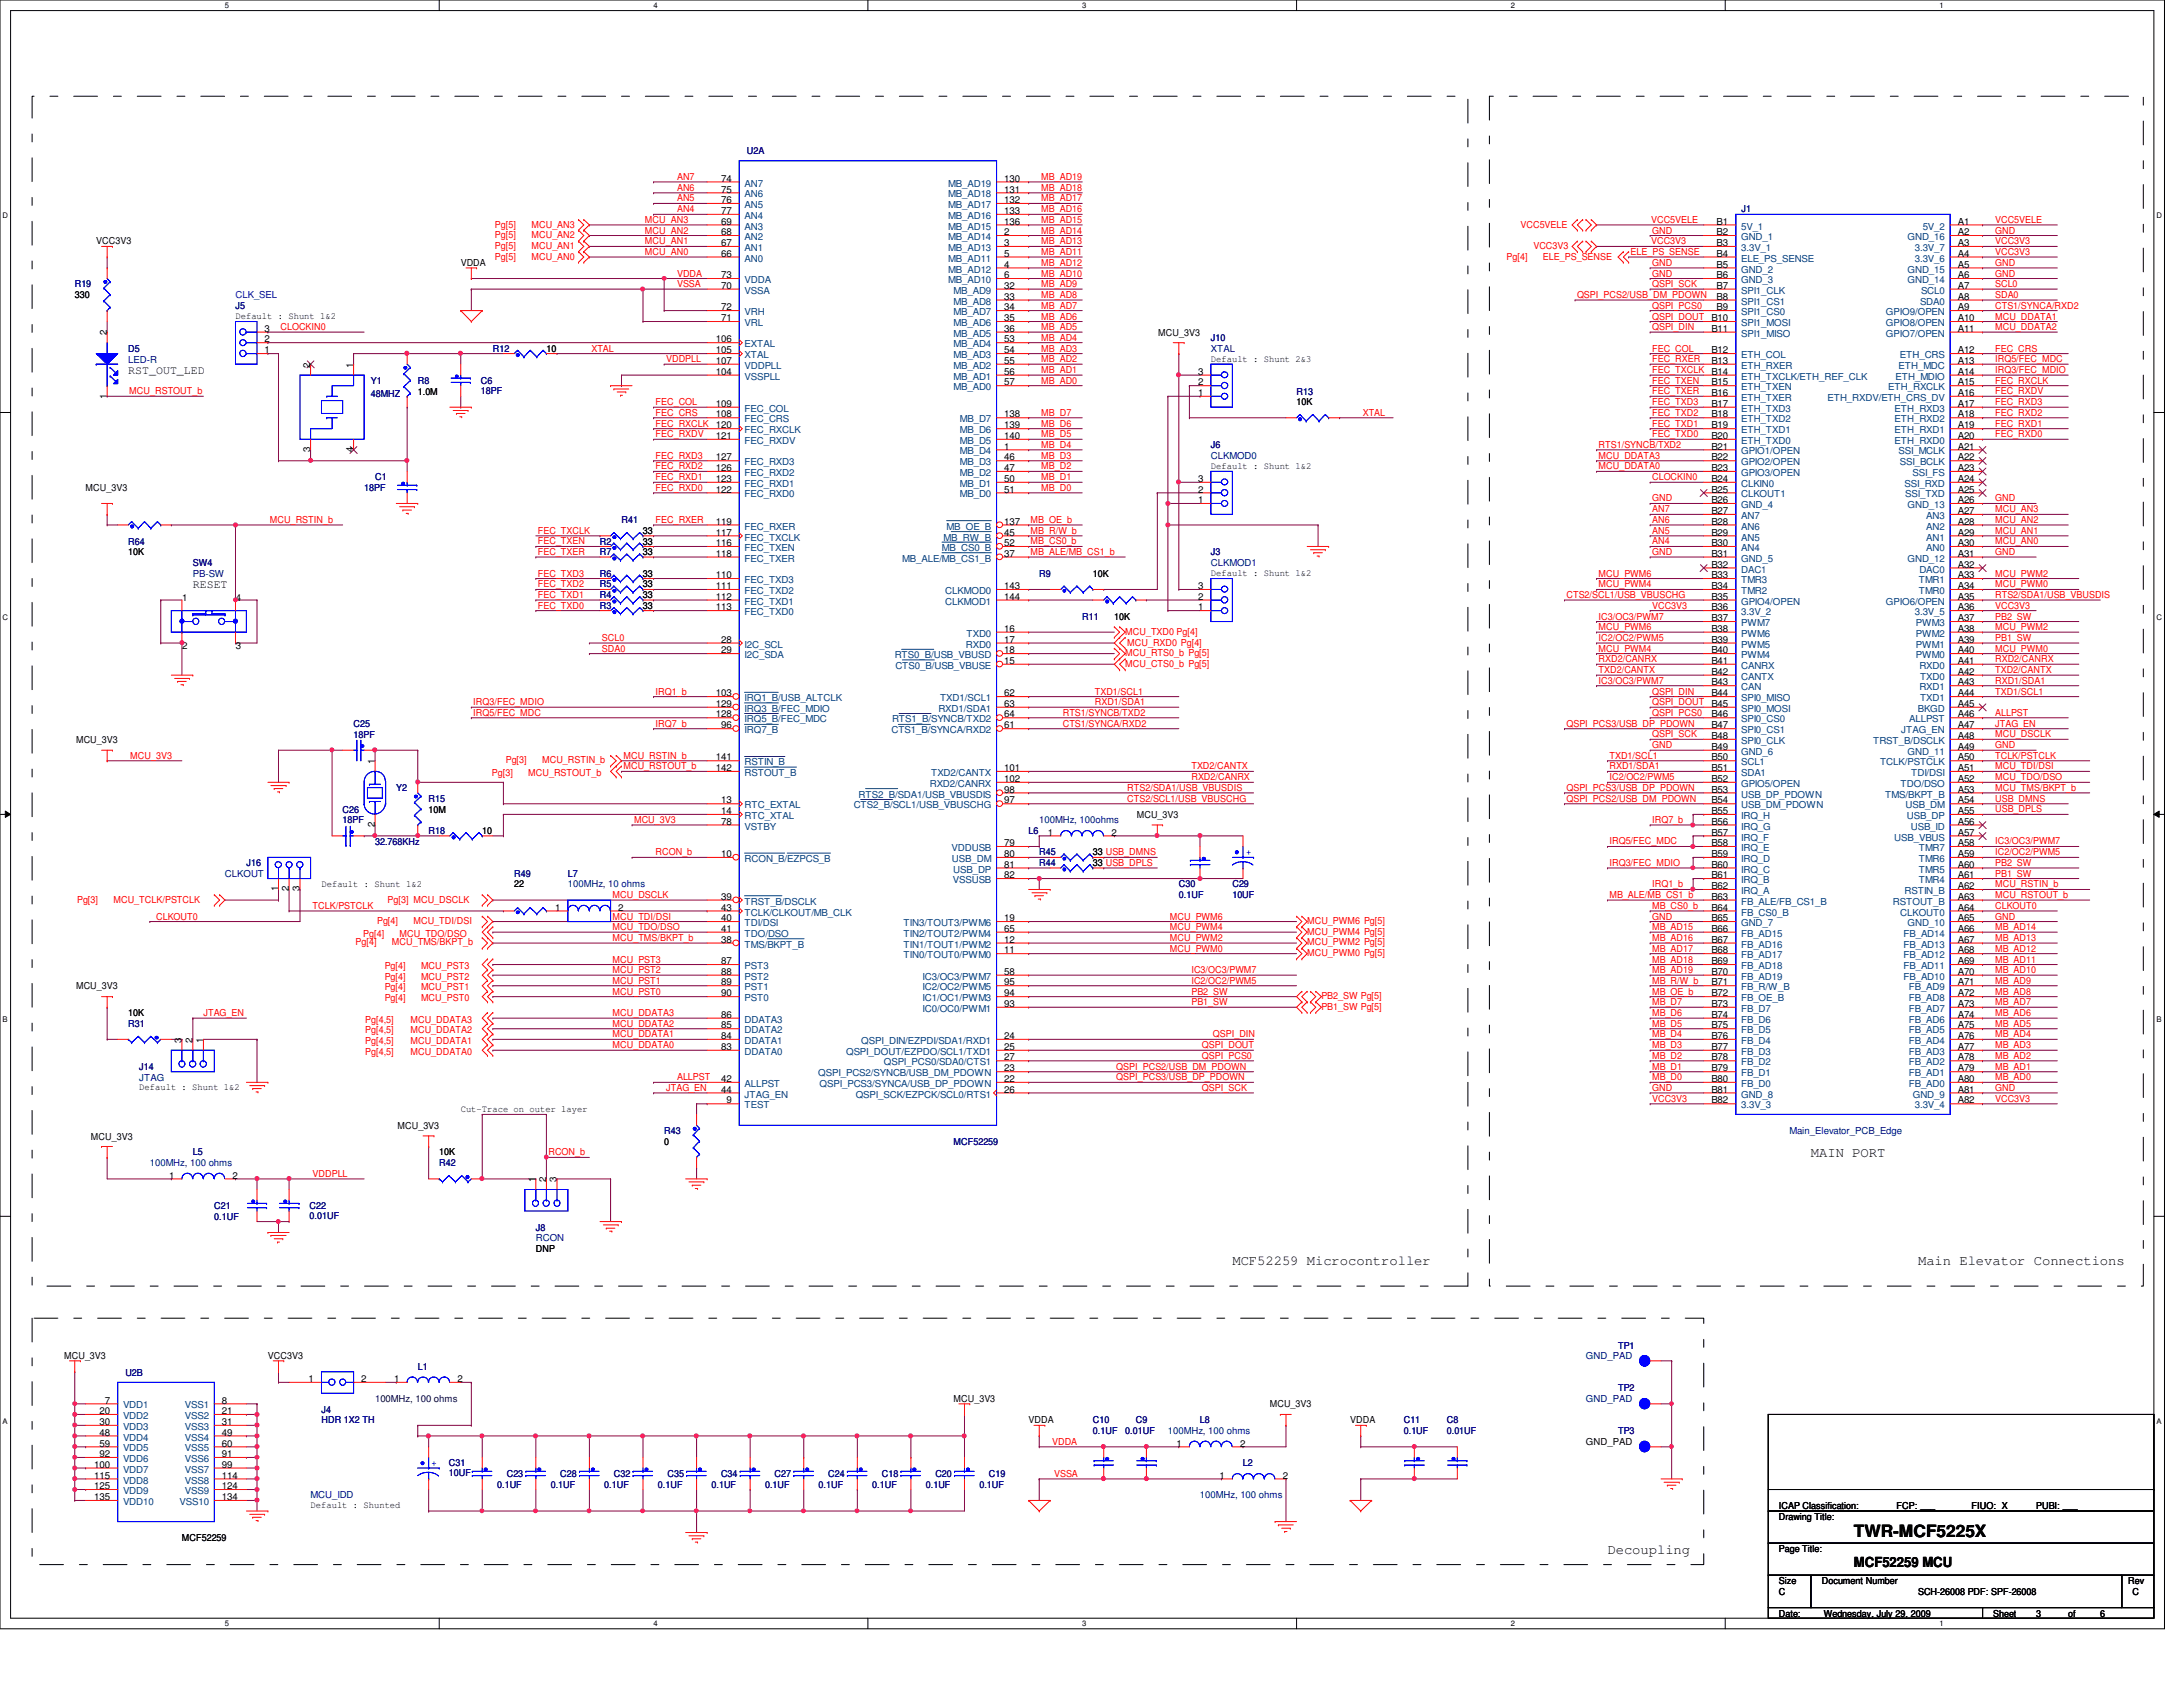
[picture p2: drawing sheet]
<svg xmlns="http://www.w3.org/2000/svg" width="279mm" height="216mm" viewBox="0 0 279 216" stroke-linecap="round" stroke-linejoin="round" font-family="sans-serif">
<defs><g id="words">
<text font-size="2.2" x="237.3" y="196.8">TWR-MCF5225X</text>
<g font-size="1.8">
<text x="231.8" y="148.1">MAIN PORT</text>
<text x="157.7" y="161.8">MCF52259 Microcontroller</text>
<text x="245.5" y="161.8">Main Elevator Connections</text>
<text x="205.7" y="198.9">Decoupling</text>
<text x="237.3" y="200.5">MCF52259 MCU</text>
</g>
<g font-size="1.5">
<text x="16.4" y="47.8">RST_OUT_LED</text>
<text x="24.7" y="75.3">RESET</text>
</g>
<g font-size="1.2" fill="#f00">
<text x="86.7" y="23">AN7</text>
<text x="133.3" y="23">MB_AD19</text>
<text x="63.3" y="29.1">Pg[5]</text>
<text x="68" y="29.1">MCU_AN3</text>
<text x="82.5" y="28.5">MCU_AN3</text>
<text x="82.5" y="29.9">MCU_AN2</text>
<text x="86.7" y="24.4">AN6</text>
<text x="86.7" y="25.8">AN5</text>
<text x="86.7" y="27.2">AN4</text>
<text x="133.3" y="29.9">MB_AD14</text>
<text x="133.3" y="24.4">MB_AD18</text>
<text x="133.3" y="25.8">MB_AD17</text>
<text x="133.3" y="27.2">MB_AD16</text>
<text x="133.3" y="28.5">MB_AD15</text>
<text x="194.6" y="29.1">VCC5VELE</text>
<text x="211.3" y="28.5">VCC5VELE</text>
<text x="211.5" y="29.9">GND</text>
<text x="255.4" y="28.5">VCC5VELE</text>
<text x="255.4" y="29.9">GND</text>
<text x="63.3" y="31.8">Pg[5]</text>
<text x="63.3" y="33.2">Pg[5]</text>
<text x="63.3" y="30.5">Pg[5]</text>
<text x="68" y="31.8">MCU_AN1</text>
<text x="68" y="33.2">MCU_AN0</text>
<text x="68" y="30.5">MCU_AN2</text>
<text x="82.5" y="31.3">MCU_AN1</text>
<text x="82.5" y="32.6">MCU_AN0</text>
<text x="86.7" y="35.4">VDDA</text>
<text x="133.3" y="35.4">MB_AD10</text>
<text x="133.3" y="31.3">MB_AD13</text>
<text x="133.3" y="32.6">MB_AD11</text>
<text x="133.3" y="34">MB_AD12</text>
<text x="192.8" y="33.2">Pg[4]</text>
<text x="196.3" y="31.8">VCC3V3</text>
<text x="197.5" y="33.2">ELE_PS_SENSE</text>
<text x="208.7" y="32.6">ELE_PS_SENSE</text>
<text x="211.3" y="31.3">VCC3V3</text>
<text x="211.5" y="34">GND</text>
<text x="211.5" y="35.4">GND</text>
<text x="255.4" y="32.6">VCC3V3</text>
<text x="255.4" y="34">GND</text>
<text x="255.4" y="35.4">GND</text>
<text x="255.4" y="31.3">VCC3V3</text>
<text x="86.7" y="36.7">VSSA</text>
<text x="133.3" y="40.9">MB_AD6</text>
<text x="133.3" y="39.5">MB_AD7</text>
<text x="133.3" y="38.1">MB_AD8</text>
<text x="133.3" y="36.7">MB_AD9</text>
<text x="201.8" y="38.1">QSPI_PCS2/USB_DM_PDOWN</text>
<text x="211.5" y="36.7">QSPI_SCK</text>
<text x="211.5" y="39.5">QSPI_PCS0</text>
<text x="211.5" y="40.9">QSPI_DOUT</text>
<text x="255.4" y="36.7">SCL0</text>
<text x="255.4" y="38.1">SDA0</text>
<text x="255.4" y="40.9">MCU_DDATA1</text>
<text x="255.4" y="39.5">CTS1/SYNCA/RXD2</text>
<text x="35.9" y="42.2">CLOCKIN0</text>
<text x="75.7" y="45">XTAL</text>
<text x="85.3" y="46.4">VDDPLL</text>
<text x="133.3" y="47.8">MB_AD1</text>
<text x="133.3" y="46.4">MB_AD2</text>
<text x="133.3" y="45">MB_AD3</text>
<text x="133.3" y="43.6">MB_AD4</text>
<text x="133.3" y="42.2">MB_AD5</text>
<text x="211.5" y="42.2">QSPI_DIN</text>
<text x="211.5" y="45">FEC_COL</text>
<text x="211.5" y="46.4">FEC_RXER</text>
<text x="211.5" y="47.8">FEC_TXCLK</text>
<text x="255.4" y="45">FEC_CRS</text>
<text x="255.4" y="42.2">MCU_DDATA2</text>
<text x="255.4" y="47.8">IRQ3/FEC_MDIO</text>
<text x="255.4" y="46.4">IRQ5/FEC_MDC</text>
<text x="16.6" y="50.5">MCU_RSTOUT_b</text>
<text x="83.9" y="51.9">FEC_COL</text>
<text x="83.9" y="53.2">FEC_CRS</text>
<text x="133.3" y="49.1">MB_AD0</text>
<text x="133.3" y="53.2">MB_D7</text>
<text x="174.4" y="53.2">XTAL</text>
<text x="211.5" y="49.1">FEC_TXEN</text>
<text x="211.5" y="50.5">FEC_TXER</text>
<text x="211.5" y="51.9">FEC_TXD3</text>
<text x="211.5" y="53.2">FEC_TXD2</text>
<text x="255.4" y="49.1">FEC_RXCLK</text>
<text x="255.4" y="50.5">FEC_RXDV</text>
<text x="255.4" y="51.9">FEC_RXD3</text>
<text x="255.4" y="53.2">FEC_RXD2</text>
<text x="83.9" y="56">FEC_RXDV</text>
<text x="83.9" y="58.7">FEC_RXD3</text>
<text x="83.9" y="54.6">FEC_RXCLK</text>
<text x="133.3" y="58.7">MB_D3</text>
<text x="133.3" y="57.3">MB_D4</text>
<text x="133.3" y="56">MB_D5</text>
<text x="133.3" y="54.6">MB_D6</text>
<text x="204.6" y="57.3">RTS1/SYNCB/TXD2</text>
<text x="204.6" y="58.7">MCU_DDATA3</text>
<text x="211.5" y="54.6">FEC_TXD1</text>
<text x="211.5" y="56">FEC_TXD0</text>
<text x="255.4" y="54.6">FEC_RXD1</text>
<text x="255.4" y="56">FEC_RXD0</text>
<text x="83.9" y="60.1">FEC_RXD2</text>
<text x="83.9" y="61.5">FEC_RXD1</text>
<text x="83.9" y="62.8">FEC_RXD0</text>
<text x="133.3" y="61.5">MB_D1</text>
<text x="133.3" y="62.8">MB_D0</text>
<text x="133.3" y="60.1">MB_D2</text>
<text x="204.6" y="60.1">MCU_DDATA0</text>
<text x="211.5" y="61.5">CLOCKIN0</text>
<text x="211.5" y="64.2">GND</text>
<text x="211.5" y="65.6">AN7</text>
<text x="255.4" y="64.2">GND</text>
<text x="255.4" y="65.6">MCU_AN3</text>
<text x="34.5" y="66.9">MCU_RSTIN_b</text>
<text x="68.8" y="69.7">FEC_TXEN</text>
<text x="68.8" y="71">FEC_TXER</text>
<text x="68.8" y="68.3">FEC_TXCLK</text>
<text x="83.9" y="66.9">FEC_RXER</text>
<text x="131.9" y="66.9">MB_OE_b</text>
<text x="131.9" y="68.3">MB_R/W_b</text>
<text x="131.9" y="69.7">MB_CS0_b</text>
<text x="131.9" y="71">MB_ALE/MB_CS1_b</text>
<text x="211.5" y="66.9">AN6</text>
<text x="211.5" y="68.3">AN5</text>
<text x="211.5" y="69.7">AN4</text>
<text x="211.5" y="71">GND</text>
<text x="255.4" y="66.9">MCU_AN2</text>
<text x="255.4" y="68.3">MCU_AN1</text>
<text x="255.4" y="69.7">MCU_AN0</text>
<text x="255.4" y="71">GND</text>
<text x="68.8" y="73.8">FEC_TXD3</text>
<text x="68.8" y="75.2">FEC_TXD2</text>
<text x="68.8" y="76.5">FEC_TXD1</text>
<text x="68.8" y="77.9">FEC_TXD0</text>
<text x="200.5" y="76.5">CTS2/SCL1/USB_VBUSCHG</text>
<text x="204.6" y="73.8">MCU_PWM6</text>
<text x="204.6" y="75.2">MCU_PWM4</text>
<text x="211.5" y="77.9">VCC3V3</text>
<text x="255.4" y="77.9">VCC3V3</text>
<text x="255.4" y="75.2">MCU_PWM0</text>
<text x="255.4" y="73.8">MCU_PWM2</text>
<text x="255.4" y="76.5">RTS2/SDA1/USB_VBUSDIS</text>
<text x="77" y="82">SCL0</text>
<text x="77" y="83.4">SDA0</text>
<text x="144" y="81.2">MCU_TXD0 Pg[4]</text>
<text x="144" y="84">MCU_RTS0_b Pg[5]</text>
<text x="144.3" y="82.7">MCU_RXD0 Pg[4]</text>
<text x="204.6" y="79.3">IC3/OC3/PWM7</text>
<text x="204.6" y="82">IC2/OC2/PWM5</text>
<text x="204.6" y="80.6">MCU_PWM6</text>
<text x="204.6" y="83.4">MCU_PWM4</text>
<text x="255.4" y="80.6">MCU_PWM2</text>
<text x="255.4" y="83.4">MCU_PWM0</text>
<text x="255.4" y="82">PB1_SW</text>
<text x="255.4" y="79.3">PB2_SW</text>
<text x="83.9" y="88.9">IRQ1_b</text>
<text x="140.1" y="88.9">TXD1/SCL1</text>
<text x="144" y="85.3">MCU_CTS0_b Pg[5]</text>
<text x="204.6" y="86.1">TXD2/CANTX</text>
<text x="204.6" y="84.8">RXD2/CANRX</text>
<text x="204.6" y="87.5">IC3/OC3/PWM7</text>
<text x="211.5" y="88.9">QSPI_DIN</text>
<text x="255.4" y="84.8">RXD2/CANRX</text>
<text x="255.4" y="86.1">TXD2/CANTX</text>
<text x="255.4" y="88.9">TXD1/SCL1</text>
<text x="255.4" y="87.5">RXD1/SDA1</text>
<text x="60.6" y="91.6">IRQ5/FEC_MDC</text>
<text x="60.6" y="90.3">IRQ3/FEC_MDIO</text>
<text x="83.9" y="93">IRQ7_b</text>
<text x="136" y="93">CTS1/SYNCA/RXD2</text>
<text x="136" y="91.6">RTS1/SYNCB/TXD2</text>
<text x="140.1" y="90.3">RXD1/SDA1</text>
<text x="200.5" y="93">QSPI_PCS3/USB_DP_PDOWN</text>
<text x="211.5" y="95.8">GND</text>
<text x="211.5" y="94.4">QSPI_SCK</text>
<text x="211.5" y="91.6">QSPI_PCS0</text>
<text x="211.5" y="90.3">QSPI_DOUT</text>
<text x="255.4" y="95.8">GND</text>
<text x="255.4" y="94.4">MCU_DSCLK</text>
<text x="255.4" y="93">JTAG_EN</text>
<text x="255.4" y="91.6">ALLPST</text>
<text x="16.7" y="97.1">MCU_3V3</text>
<text x="62.9" y="99.3">Pg[3]</text>
<text x="64.7" y="97.7">Pg[3]</text>
<text x="67.6" y="99.3">MCU_RSTOUT_b</text>
<text x="69.4" y="97.7">MCU_RSTIN_b</text>
<text x="79.8" y="98.5">MCU_RSTOUT_b</text>
<text x="79.8" y="97.1">MCU_RSTIN_b</text>
<text x="144.3" y="101.2">RTS2/SDA1/USB_VBUSDIS</text>
<text x="152.5" y="99.9">RXD2/CANRX</text>
<text x="152.5" y="98.5">TXD2/CANTX</text>
<text x="200.5" y="101.2">QSPI_PCS3/USB_DP_PDOWN</text>
<text x="206" y="97.1">TXD1/SCL1</text>
<text x="206" y="98.5">RXD1/SDA1</text>
<text x="206" y="99.9">IC2/OC2/PWM5</text>
<text x="255.4" y="101.2">MCU_TMS/BKPT_b</text>
<text x="255.4" y="99.9">MCU_TDO/DSO</text>
<text x="255.4" y="98.5">MCU_TDI/DSI</text>
<text x="255.4" y="97.1">TCLK/PSTCLK</text>
<text x="81.2" y="105.3">MCU_3V3</text>
<text x="144.3" y="102.6">CTS2/SCL1/USB_VBUSCHG</text>
<text x="200.5" y="102.6">QSPI_PCS2/USB_DM_PDOWN</text>
<text x="211.5" y="105.3">IRQ7_b</text>
<text x="255.4" y="104">USB_DPLS</text>
<text x="255.4" y="102.6">USB_DMNS</text>
<text x="83.9" y="109.5">RCON_b</text>
<text x="206" y="110.8">IRQ3/FEC_MDIO</text>
<text x="206" y="108.1">IRQ5/FEC_MDC</text>
<text x="211.5" y="113.6">IRQ1_b</text>
<text x="255.4" y="113.6">MCU_RSTIN_b</text>
<text x="255.4" y="112.2">PB1_SW</text>
<text x="255.4" y="110.8">PB2_SW</text>
<text x="255.4" y="108.1">IC3/OC3/PWM7</text>
<text x="255.4" y="109.5">IC2/OC2/PWM5</text>
<text x="9.9" y="115.5">Pg[3]</text>
<text x="14.5" y="115.5">MCU_TCLK/PSTCLK</text>
<text x="20" y="117.7">CLKOUT0</text>
<text x="40" y="116.3">TCLK/PSTCLK</text>
<text x="46.5" y="119.9">Pg[4]</text>
<text x="48.3" y="118.3">Pg[4]</text>
<text x="49.6" y="115.5">Pg[3] MCU_DSCLK</text>
<text x="51.1" y="119.9">MCU_TDO/DSO</text>
<text x="52.9" y="118.3">MCU_TDI/DSI</text>
<text x="78.4" y="114.9">MCU_DSCLK</text>
<text x="78.4" y="119">MCU_TDO/DSO</text>
<text x="78.4" y="117.7">MCU_TDI/DSI</text>
<text x="149.7" y="117.7">MCU_PWM6</text>
<text x="149.7" y="119">MCU_PWM4</text>
<text x="167.3" y="119.6">MCU_PWM4 Pg[5]</text>
<text x="167.3" y="118.3">MCU_PWM6 Pg[5]</text>
<text x="206" y="114.9">MB_ALE/MB_CS1_b</text>
<text x="211.5" y="119">MB_AD15</text>
<text x="211.5" y="117.7">GND</text>
<text x="211.5" y="116.3">MB_CS0_b</text>
<text x="255.4" y="119">MB_AD14</text>
<text x="255.4" y="117.7">GND</text>
<text x="255.4" y="116.3">CLKOUT0</text>
<text x="255.4" y="114.9">MCU_RSTOUT_b</text>
<text x="45.5" y="121">Pg[4]</text>
<text x="49.2" y="124">Pg[4]</text>
<text x="49.2" y="125.4">Pg[4]</text>
<text x="50.2" y="121">MCU_TMS/BKPT_b</text>
<text x="53.9" y="124">MCU_PST3</text>
<text x="53.9" y="125.4">MCU_PST2</text>
<text x="78.4" y="120.4">MCU_TMS/BKPT_b</text>
<text x="78.4" y="123.2">MCU_PST3</text>
<text x="78.4" y="124.5">MCU_PST2</text>
<text x="78.4" y="125.9">MCU_PST1</text>
<text x="149.7" y="120.4">MCU_PWM2</text>
<text x="149.7" y="121.8">MCU_PWM0</text>
<text x="152.5" y="125.9">IC2/OC2/PWM5</text>
<text x="152.5" y="124.5">IC3/OC3/PWM7</text>
<text x="167.3" y="122.4">MCU_PWM0 Pg[5]</text>
<text x="167.3" y="121">MCU_PWM2 Pg[5]</text>
<text x="211.5" y="125.9">MB_R/W_b</text>
<text x="211.5" y="124.5">MB_AD19</text>
<text x="211.5" y="123.2">MB_AD18</text>
<text x="211.5" y="121.8">MB_AD17</text>
<text x="211.5" y="120.4">MB_AD16</text>
<text x="255.4" y="125.9">MB_AD9</text>
<text x="255.4" y="124.5">MB_AD10</text>
<text x="255.4" y="123.2">MB_AD11</text>
<text x="255.4" y="121.8">MB_AD12</text>
<text x="255.4" y="120.4">MB_AD13</text>
<text x="26" y="130">JTAG_EN</text>
<text x="46.7" y="130.9">Pg[4,5]</text>
<text x="49.2" y="126.7">Pg[4]</text>
<text x="49.2" y="128.1">Pg[4]</text>
<text x="52.5" y="130.9">MCU_DDATA3</text>
<text x="53.9" y="126.7">MCU_PST1</text>
<text x="53.9" y="128.1">MCU_PST0</text>
<text x="78.4" y="127.3">MCU_PST0</text>
<text x="78.4" y="130">MCU_DDATA3</text>
<text x="78.4" y="131.4">MCU_DDATA2</text>
<text x="152.5" y="128.7">PB1_SW</text>
<text x="152.5" y="127.3">PB2_SW</text>
<text x="169.1" y="127.8">PB2_SW Pg[5]</text>
<text x="169.1" y="129.2">PB1_SW Pg[5]</text>
<text x="211.5" y="131.4">MB_D5</text>
<text x="211.5" y="130">MB_D6</text>
<text x="211.5" y="128.7">MB_D7</text>
<text x="211.5" y="127.3">MB_OE_b</text>
<text x="255.4" y="131.4">MB_AD5</text>
<text x="255.4" y="130">MB_AD6</text>
<text x="255.4" y="128.7">MB_AD7</text>
<text x="255.4" y="127.3">MB_AD8</text>
<text x="46.7" y="132.2">Pg[4,5]</text>
<text x="46.7" y="133.6">Pg[4,5]</text>
<text x="46.7" y="135">Pg[4,5]</text>
<text x="52.5" y="132.2">MCU_DDATA2</text>
<text x="52.5" y="133.6">MCU_DDATA1</text>
<text x="52.5" y="135">MCU_DDATA0</text>
<text x="78.4" y="132.8">MCU_DDATA1</text>
<text x="78.4" y="134.2">MCU_DDATA0</text>
<text x="142.9" y="136.9">QSPI_PCS2/USB_DM_PDOWN</text>
<text x="153.8" y="135.5">QSPI_PCS0</text>
<text x="153.8" y="134.2">QSPI_DOUT</text>
<text x="155.2" y="132.8">QSPI_DIN</text>
<text x="211.5" y="136.9">MB_D1</text>
<text x="211.5" y="135.5">MB_D2</text>
<text x="211.5" y="134.2">MB_D3</text>
<text x="211.5" y="132.8">MB_D4</text>
<text x="255.4" y="136.9">MB_AD1</text>
<text x="255.4" y="135.5">MB_AD2</text>
<text x="255.4" y="134.2">MB_AD3</text>
<text x="255.4" y="132.8">MB_AD4</text>
<text x="85.3" y="139.6">JTAG_EN</text>
<text x="86.7" y="138.3">ALLPST</text>
<text x="142.9" y="138.3">QSPI_PCS3/USB_DP_PDOWN</text>
<text x="153.8" y="139.6">QSPI_SCK</text>
<text x="211.5" y="139.6">GND</text>
<text x="211.5" y="138.3">MB_D0</text>
<text x="211.5" y="141">VCC3V3</text>
<text x="255.4" y="139.6">GND</text>
<text x="255.4" y="138.3">MB_AD0</text>
<text x="255.4" y="141">VCC3V3</text>
<text x="70.2" y="147.9">RCON_b</text>
<text x="40" y="150.6">VDDPLL</text>
<text x="134.7" y="184.9">VDDA</text>
<text x="134.9" y="189">VSSA</text>
</g>
<g font-size="1.2">
<text x="92.3" y="23.2">74</text>
<text x="128.5" y="23.2">130</text>
<text x="92.3" y="24.6">75</text>
<text x="92.3" y="26">76</text>
<text x="92.3" y="27.4">77</text>
<text x="92.3" y="28.7">69</text>
<text x="128.5" y="24.6">131</text>
<text x="128.5" y="26">132</text>
<text x="128.5" y="27.4">133</text>
<text x="128.5" y="28.7">136</text>
<text x="219.7" y="28.7">B1</text>
<text x="250.6" y="28.7">A1</text>
<text x="12.3" y="31.3">VCC3V3</text>
<text x="59" y="34">VDDA</text>
<text x="92.3" y="30.1">68</text>
<text x="92.3" y="31.5">67</text>
<text x="92.3" y="32.9">66</text>
<text x="92.3" y="35.6">73</text>
<text x="128.5" y="30.1">2</text>
<text x="128.5" y="31.5">3</text>
<text x="128.5" y="32.9">5</text>
<text x="128.5" y="34.2">4</text>
<text x="128.5" y="35.6">6</text>
<text x="219.7" y="30.1">B2</text>
<text x="219.7" y="31.5">B3</text>
<text x="219.7" y="32.9">B4</text>
<text x="219.7" y="34.2">B5</text>
<text x="219.7" y="35.6">B6</text>
<text x="250.6" y="30.1">A2</text>
<text x="250.6" y="31.5">A3</text>
<text x="250.6" y="32.9">A4</text>
<text x="250.6" y="34.2">A5</text>
<text x="250.6" y="35.6">A6</text>
<text x="9.6" y="38.1">330</text>
<text x="30.1" y="40.8">Default : Shunt 1&amp;2</text>
<text x="92.3" y="37">70</text>
<text x="92.3" y="39.7">72</text>
<text x="92.3" y="41.1">71</text>
<text x="128.5" y="37">32</text>
<text x="128.5" y="38.4">33</text>
<text x="128.5" y="39.7">34</text>
<text x="128.5" y="41.1">35</text>
<text x="219" y="41.1">B10</text>
<text x="219.7" y="37">B7</text>
<text x="219.7" y="38.4">B8</text>
<text x="219.7" y="39.7">B9</text>
<text x="250.6" y="37">A7</text>
<text x="250.6" y="38.4">A8</text>
<text x="250.6" y="39.7">A9</text>
<text x="250.6" y="41.1">A10</text>
<text x="13.7" y="42.9" transform="rotate(-90 13.7 42.9)">2</text>
<text x="33.9" y="45.2">1</text>
<text x="33.9" y="43.8">2</text>
<text x="33.9" y="42.5">3</text>
<text x="39.7" y="47" transform="rotate(-90 39.7 47)">2</text>
<text x="45.2" y="47" transform="rotate(-90 45.2 47)">1</text>
<text x="69.9" y="45">10</text>
<text x="91.6" y="43.8">106</text>
<text x="91.6" y="45.2">105</text>
<text x="91.6" y="46.6">107</text>
<text x="91.6" y="48">104</text>
<text x="128.5" y="42.5">36</text>
<text x="128.5" y="43.8">53</text>
<text x="128.5" y="45.2">54</text>
<text x="128.5" y="46.6">55</text>
<text x="128.5" y="48">56</text>
<text x="148.3" y="43">MCU_3V3</text>
<text x="153.3" y="48">3</text>
<text x="155" y="46.3">Default : Shunt 2&amp;3</text>
<text x="219" y="42.5">B11</text>
<text x="219" y="45.2">B12</text>
<text x="219" y="46.6">B13</text>
<text x="219" y="48">B14</text>
<text x="250.6" y="42.5">A11</text>
<text x="250.6" y="45.2">A12</text>
<text x="250.6" y="46.6">A13</text>
<text x="250.6" y="48">A14</text>
<text x="13.7" y="51" transform="rotate(-90 13.7 51)">1</text>
<text x="53.5" y="50.5">1.0M</text>
<text x="91.6" y="52.1">109</text>
<text x="91.6" y="53.4">108</text>
<text x="128.5" y="49.3">57</text>
<text x="128.5" y="53.4">138</text>
<text x="153.3" y="50.7">1</text>
<text x="153.3" y="49.3">2</text>
<text x="165.9" y="51.9">10K</text>
<text x="219" y="49.3">B15</text>
<text x="219" y="50.7">B16</text>
<text x="219" y="52.1">B17</text>
<text x="219" y="53.4">B18</text>
<text x="250.6" y="49.3">A15</text>
<text x="250.6" y="50.7">A16</text>
<text x="250.6" y="52.1">A17</text>
<text x="250.6" y="53.4">A18</text>
<text x="39.7" y="57.9" transform="rotate(-90 39.7 57.9)">3</text>
<text x="45.2" y="57.9" transform="rotate(-90 45.2 57.9)">4</text>
<text x="91.6" y="54.8">120</text>
<text x="91.6" y="56.2">121</text>
<text x="91.6" y="58.9">127</text>
<text x="128.5" y="54.8">139</text>
<text x="128.5" y="56.2">140</text>
<text x="128.5" y="57.5">1</text>
<text x="128.5" y="58.9">46</text>
<text x="155" y="60">Default : Shunt 1&amp;2</text>
<text x="219" y="54.8">B19</text>
<text x="219" y="56.2">B20</text>
<text x="219" y="57.5">B21</text>
<text x="219" y="58.9">B22</text>
<text x="250.6" y="54.8">A19</text>
<text x="250.6" y="56.2">A20</text>
<text x="250.6" y="57.5">A21</text>
<text x="250.6" y="58.9">A22</text>
<text x="11" y="62.9">MCU_3V3</text>
<text x="91.6" y="60.3">126</text>
<text x="91.6" y="61.7">123</text>
<text x="91.6" y="63">122</text>
<text x="128.5" y="60.3">47</text>
<text x="128.5" y="61.7">50</text>
<text x="128.5" y="63">51</text>
<text x="153.3" y="64.4">1</text>
<text x="153.3" y="63">2</text>
<text x="153.3" y="61.7">3</text>
<text x="219" y="60.3">B23</text>
<text x="219" y="61.7">B24</text>
<text x="219" y="63">B25</text>
<text x="219" y="64.4">B26</text>
<text x="219" y="65.8">B27</text>
<text x="250.6" y="60.3">A23</text>
<text x="250.6" y="61.7">A24</text>
<text x="250.6" y="63">A25</text>
<text x="250.6" y="64.4">A26</text>
<text x="250.6" y="65.8">A27</text>
<text x="16.4" y="71.1">10K</text>
<text x="82.3" y="71.1">33</text>
<text x="82.3" y="69.7">33</text>
<text x="82.3" y="68.3">33</text>
<text x="91.6" y="67.1">119</text>
<text x="91.6" y="68.5">117</text>
<text x="91.6" y="69.9">116</text>
<text x="91.6" y="71.2">118</text>
<text x="128.5" y="67.1">137</text>
<text x="128.5" y="68.5">45</text>
<text x="128.5" y="69.9">52</text>
<text x="128.5" y="71.2">37</text>
<text x="219" y="67.1">B28</text>
<text x="219" y="68.5">B29</text>
<text x="219" y="69.9">B30</text>
<text x="219" y="71.2">B31</text>
<text x="250.6" y="67.1">A28</text>
<text x="250.6" y="68.5">A29</text>
<text x="250.6" y="69.9">A30</text>
<text x="250.6" y="71.2">A31</text>
<text x="23.3" y="76.9">1</text>
<text x="30.2" y="76.9">4</text>
<text x="82.3" y="76.6">33</text>
<text x="82.3" y="73.8">33</text>
<text x="82.3" y="77.9">33</text>
<text x="82.3" y="75.2">33</text>
<text x="91.6" y="74">110</text>
<text x="91.6" y="75.4">111</text>
<text x="91.6" y="76.8">112</text>
<text x="128.5" y="75.4">143</text>
<text x="128.5" y="76.8">144</text>
<text x="139.9" y="73.8">10K</text>
<text x="153.3" y="76.8">2</text>
<text x="153.3" y="75.4">3</text>
<text x="155" y="73.7">Default : Shunt 1&amp;2</text>
<text x="219" y="72.6">B32</text>
<text x="219" y="74">B33</text>
<text x="219" y="75.4">B34</text>
<text x="219" y="76.8">B35</text>
<text x="250.6" y="72.6">A32</text>
<text x="250.6" y="74">A33</text>
<text x="250.6" y="75.4">A34</text>
<text x="250.6" y="76.8">A35</text>
<text x="23.3" y="83">2</text>
<text x="30.2" y="83">3</text>
<text x="91.6" y="78.1">113</text>
<text x="92.3" y="82.3">28</text>
<text x="92.3" y="83.6">29</text>
<text x="128.5" y="80.9">16</text>
<text x="128.5" y="82.3">17</text>
<text x="128.5" y="83.6">18</text>
<text x="142.6" y="79.3">10K</text>
<text x="153.3" y="78.1">1</text>
<text x="219" y="78.1">B36</text>
<text x="219" y="79.5">B37</text>
<text x="219" y="80.9">B38</text>
<text x="219" y="82.3">B39</text>
<text x="219" y="83.6">B40</text>
<text x="250.6" y="78.1">A36</text>
<text x="250.6" y="79.5">A37</text>
<text x="250.6" y="80.9">A38</text>
<text x="250.6" y="82.3">A39</text>
<text x="250.6" y="83.6">A40</text>
<text x="91.6" y="89.1">103</text>
<text x="128.5" y="85">15</text>
<text x="128.5" y="89.1">62</text>
<text x="219" y="85">B41</text>
<text x="219" y="86.4">B42</text>
<text x="219" y="87.7">B43</text>
<text x="219" y="89.1">B44</text>
<text x="250.6" y="85">A41</text>
<text x="250.6" y="86.4">A42</text>
<text x="250.6" y="87.7">A43</text>
<text x="250.6" y="89.1">A44</text>
<text x="9.7" y="95.1">MCU_3V3</text>
<text x="91.6" y="90.5">129</text>
<text x="91.6" y="91.8">128</text>
<text x="92.3" y="93.2">96</text>
<text x="128.5" y="90.5">63</text>
<text x="128.5" y="91.8">64</text>
<text x="128.5" y="93.2">61</text>
<text x="219" y="90.5">B45</text>
<text x="219" y="91.8">B46</text>
<text x="219" y="93.2">B47</text>
<text x="219" y="94.6">B48</text>
<text x="219" y="96">B49</text>
<text x="250.6" y="90.5">A45</text>
<text x="250.6" y="91.8">A46</text>
<text x="250.6" y="93.2">A47</text>
<text x="250.6" y="94.6">A48</text>
<text x="250.6" y="96">A49</text>
<text x="48" y="97.7" transform="rotate(-90 48 97.7)">1</text>
<text x="91.6" y="97.3">141</text>
<text x="91.6" y="98.7">142</text>
<text x="128.5" y="98.7">101</text>
<text x="128.5" y="100.1">102</text>
<text x="128.5" y="101.4">98</text>
<text x="219" y="97.3">B50</text>
<text x="219" y="98.7">B51</text>
<text x="219" y="100.1">B52</text>
<text x="219" y="101.4">B53</text>
<text x="250.6" y="97.3">A50</text>
<text x="250.6" y="98.7">A51</text>
<text x="250.6" y="100.1">A52</text>
<text x="250.6" y="101.4">A53</text>
<text x="48" y="105.9" transform="rotate(-90 48 105.9)">2</text>
<text x="54.9" y="104">10M</text>
<text x="61.7" y="106.7">10</text>
<text x="92.3" y="102.8">13</text>
<text x="92.3" y="104.2">14</text>
<text x="92.3" y="105.5">78</text>
<text x="128.5" y="102.8">97</text>
<text x="134.1" y="106.9">1</text>
<text x="142.2" y="106.9">2</text>
<text x="145.5" y="104.7">MCU_3V3</text>
<text x="219" y="102.8">B54</text>
<text x="219" y="104.2">B55</text>
<text x="219" y="105.5">B56</text>
<text x="219" y="106.9">B57</text>
<text x="250.6" y="102.8">A54</text>
<text x="250.6" y="104.2">A55</text>
<text x="250.6" y="105.5">A56</text>
<text x="250.6" y="106.9">A57</text>
<text x="41.1" y="113.5">Default : Shunt 1&amp;2</text>
<text x="65.8" y="113.6">22</text>
<text x="92.3" y="109.7">10</text>
<text x="128.5" y="108.3">79</text>
<text x="128.5" y="109.7">80</text>
<text x="128.5" y="111">81</text>
<text x="128.5" y="112.4">82</text>
<text x="139.9" y="110.9">33 USB_DPLS</text>
<text x="139.9" y="109.5">33 USB_DMNS</text>
<text x="219" y="108.3">B58</text>
<text x="219" y="109.7">B59</text>
<text x="219" y="111">B60</text>
<text x="219" y="112.4">B61</text>
<text x="219" y="113.8">B62</text>
<text x="250.6" y="108.3">A58</text>
<text x="250.6" y="109.7">A59</text>
<text x="250.6" y="111">A60</text>
<text x="250.6" y="112.4">A61</text>
<text x="250.6" y="113.8">A62</text>
<text x="35.6" y="114.1" transform="rotate(-90 35.6 114.1)">1</text>
<text x="37" y="114.1" transform="rotate(-90 37 114.1)">2</text>
<text x="38.4" y="114.1" transform="rotate(-90 38.4 114.1)">3</text>
<text x="71" y="116.5">1</text>
<text x="79.1" y="116.5">2</text>
<text x="92.3" y="115.1">39</text>
<text x="92.3" y="116.5">43</text>
<text x="92.3" y="117.9">40</text>
<text x="92.3" y="119.3">41</text>
<text x="128.5" y="117.9">19</text>
<text x="128.5" y="119.3">65</text>
<text x="219" y="115.1">B63</text>
<text x="219" y="116.5">B64</text>
<text x="219" y="117.9">B65</text>
<text x="219" y="119.3">B66</text>
<text x="250.6" y="115.1">A63</text>
<text x="250.6" y="116.5">A64</text>
<text x="250.6" y="117.9">A65</text>
<text x="250.6" y="119.3">A66</text>
<text x="92.3" y="120.6">38</text>
<text x="92.3" y="123.4">87</text>
<text x="92.3" y="124.8">88</text>
<text x="128.5" y="120.6">12</text>
<text x="128.5" y="122">11</text>
<text x="128.5" y="124.8">58</text>
<text x="219" y="120.6">B67</text>
<text x="219" y="122">B68</text>
<text x="219" y="123.4">B69</text>
<text x="219" y="124.8">B70</text>
<text x="250.6" y="120.6">A67</text>
<text x="250.6" y="122">A68</text>
<text x="250.6" y="123.4">A69</text>
<text x="250.6" y="124.8">A70</text>
<text x="9.7" y="126.6">MCU_3V3</text>
<text x="16.4" y="130">10K</text>
<text x="92.3" y="126.1">89</text>
<text x="92.3" y="127.5">90</text>
<text x="92.3" y="130.3">86</text>
<text x="92.3" y="131.6">85</text>
<text x="128.5" y="126.1">95</text>
<text x="128.5" y="127.5">94</text>
<text x="128.5" y="128.9">93</text>
<text x="219" y="126.1">B71</text>
<text x="219" y="127.5">B72</text>
<text x="219" y="128.9">B73</text>
<text x="219" y="130.3">B74</text>
<text x="219" y="131.6">B75</text>
<text x="250.6" y="126.1">A71</text>
<text x="250.6" y="127.5">A72</text>
<text x="250.6" y="128.9">A73</text>
<text x="250.6" y="130.3">A74</text>
<text x="250.6" y="131.6">A75</text>
<text x="23.2" y="133.4" transform="rotate(-90 23.2 133.4)">3</text>
<text x="24.6" y="133.4" transform="rotate(-90 24.6 133.4)">2</text>
<text x="26" y="133.4" transform="rotate(-90 26 133.4)">1</text>
<text x="92.3" y="133">84</text>
<text x="92.3" y="134.4">83</text>
<text x="128.5" y="133">24</text>
<text x="128.5" y="134.4">25</text>
<text x="128.5" y="135.7">27</text>
<text x="128.5" y="137.1">23</text>
<text x="219" y="133">B76</text>
<text x="219" y="134.4">B77</text>
<text x="219" y="135.7">B78</text>
<text x="219" y="137.1">B79</text>
<text x="250.6" y="133">A76</text>
<text x="250.6" y="134.4">A77</text>
<text x="250.6" y="135.7">A78</text>
<text x="250.6" y="137.1">A79</text>
<text x="17.8" y="139.5">Default : Shunt 1&amp;2</text>
<text x="59" y="142.3">Cut-Trace on outer layer</text>
<text x="92.3" y="138.5">42</text>
<text x="92.3" y="139.8">44</text>
<text x="93" y="141.2">9</text>
<text x="128.5" y="138.5">22</text>
<text x="128.5" y="139.8">26</text>
<text x="219" y="138.5">B80</text>
<text x="219" y="139.8">B81</text>
<text x="219" y="141.2">B82</text>
<text x="250.6" y="138.5">A80</text>
<text x="250.6" y="139.8">A81</text>
<text x="250.6" y="141.2">A82</text>
<text x="11.6" y="145.8">MCU_3V3</text>
<text x="50.9" y="144.4">MCU_3V3</text>
<text x="56.2" y="147.9">10K</text>
<text x="85" y="146.5">0</text>
<text x="21.6" y="150.8">1</text>
<text x="29.8" y="150.8">2</text>
<text x="68.5" y="151.3" transform="rotate(-90 68.5 151.3)">1</text>
<text x="69.9" y="151.3" transform="rotate(-90 69.9 151.3)">2</text>
<text x="71.2" y="151.3" transform="rotate(-90 71.2 151.3)">3</text>
<text x="68.6" y="160.2">DNP</text>
<text x="8.2" y="173.9">MCU_3V3</text>
<text x="34.3" y="173.9">VCC3V3</text>
<text x="13.4" y="179.6">7</text>
<text x="28.4" y="179.6">8</text>
<text x="39.5" y="176.9">1</text>
<text x="46.2" y="176.9">2</text>
<text x="50.5" y="176.9">1</text>
<text x="58.5" y="176.9">2</text>
<text x="122" y="179.5">MCU_3V3</text>
<text x="12.7" y="181">20</text>
<text x="12.7" y="182.4">30</text>
<text x="12.7" y="183.7">48</text>
<text x="12.7" y="185.1">59</text>
<text x="28.4" y="181">21</text>
<text x="28.4" y="182.4">31</text>
<text x="28.4" y="183.7">49</text>
<text x="28.4" y="185.1">60</text>
<text x="131.7" y="182.2">VDDA</text>
<text x="150.6" y="185.1">1</text>
<text x="158.7" y="185.1">2</text>
<text x="162.5" y="180.1">MCU_3V3</text>
<text x="172.8" y="182.2">VDDA</text>
<text x="203" y="184.9">GND_PAD</text>
<text x="12.1" y="187.8">100</text>
<text x="12.1" y="189.2">115</text>
<text x="12.1" y="190.6">125</text>
<text x="12.1" y="192">135</text>
<text x="12.7" y="186.5">92</text>
<text x="28.4" y="186.5">91</text>
<text x="28.4" y="187.8">99</text>
<text x="28.4" y="189.2">114</text>
<text x="28.4" y="190.6">124</text>
<text x="28.4" y="192">134</text>
<text x="156.1" y="189.2">1</text>
<text x="164.2" y="189.2">2</text>
<text x="23.3" y="197.3">MCF52259</text>
<text x="39.8" y="193">Default : Shunted</text>
<text x="227.7" y="194.5">Drawing Title:</text>
<text x="227.7" y="193.2">ICAP Classification:</text>
<text x="242.7" y="193.2">FCP: ___</text>
<text x="252.3" y="193.2">FIUO: X</text>
<text x="260.6" y="193.2">PUBI: ___</text>
<text x="227.7" y="202.7">Size</text>
<text x="227.7" y="198.6">Page Title:</text>
<text x="233.2" y="202.7">Document Number</text>
<text x="272.4" y="202.7">Rev</text>
<text x="227.7" y="206.9">Date:</text>
<text x="227.7" y="204.1">C</text>
<text x="233.4" y="206.9">Wednesday, July 29, 2009</text>
<text x="245.5" y="204.1">SCH-26008 PDF: SPF-26008</text>
<text x="255.1" y="206.9">Sheet</text>
<text x="260.6" y="206.9">3</text>
<text x="264.7" y="206.9">of</text>
<text x="268.8" y="206.9">6</text>
<text x="272.9" y="204.1">C</text>
</g>
<g font-size="1.2" fill="#004080">
<text x="95.3" y="23.9">AN7</text>
<text x="121.4" y="23.9">MB_AD19</text>
<text x="95.3" y="25.3">AN6</text>
<text x="95.3" y="26.6">AN5</text>
<text x="95.3" y="28">AN4</text>
<text x="95.3" y="29.4">AN3</text>
<text x="121.4" y="25.3">MB_AD18</text>
<text x="121.4" y="26.6">MB_AD17</text>
<text x="121.4" y="28">MB_AD16</text>
<text x="121.4" y="29.4">MB_AD15</text>
<text x="222.8" y="29.4">5V_1</text>
<text x="246.1" y="29.4">5V_2</text>
<text x="95.3" y="30.7">AN2</text>
<text x="95.3" y="32.1">AN1</text>
<text x="95.3" y="33.5">AN0</text>
<text x="121.4" y="30.7">MB_AD14</text>
<text x="121.4" y="32.1">MB_AD13</text>
<text x="121.4" y="33.5">MB_AD11</text>
<text x="121.4" y="34.9">MB_AD12</text>
<text x="222.8" y="30.7">GND_1</text>
<text x="222.8" y="32.1">3.3V_1</text>
<text x="222.8" y="33.5">ELE_PS_SENSE</text>
<text x="222.8" y="34.9">GND_2</text>
<text x="244.1" y="30.7">GND_16</text>
<text x="244.1" y="34.9">GND_15</text>
<text x="245.1" y="32.1">3.3V_7</text>
<text x="245.1" y="33.5">3.3V_6</text>
<text x="95.3" y="36.2">VDDA</text>
<text x="95.3" y="37.6">VSSA</text>
<text x="95.3" y="40.3">VRH</text>
<text x="95.3" y="41.7">VRL</text>
<text x="121.4" y="36.2">MB_AD10</text>
<text x="122" y="37.6">MB_AD9</text>
<text x="122" y="39">MB_AD8</text>
<text x="122" y="40.3">MB_AD7</text>
<text x="122" y="41.7">MB_AD6</text>
<text x="222.8" y="36.2">GND_3</text>
<text x="222.8" y="37.6">SPI1_CLK</text>
<text x="222.8" y="39">SPI1_CS1</text>
<text x="222.8" y="40.3">SPI1_CS0</text>
<text x="222.8" y="41.7">SPI1_MOSI</text>
<text x="241.4" y="40.3">GPIO9/OPEN</text>
<text x="241.4" y="41.7">GPIO8/OPEN</text>
<text x="244.1" y="36.2">GND_14</text>
<text x="245.7" y="39">SDA0</text>
<text x="245.9" y="37.6">SCL0</text>
<text x="95.3" y="44.4">EXTAL</text>
<text x="95.3" y="45.8">XTAL</text>
<text x="95.3" y="47.2">VDDPLL</text>
<text x="122" y="43.1">MB_AD5</text>
<text x="122" y="44.4">MB_AD4</text>
<text x="122" y="45.8">MB_AD3</text>
<text x="122" y="47.2">MB_AD2</text>
<text x="222.8" y="43.1">SPI1_MISO</text>
<text x="222.8" y="45.8">ETH_COL</text>
<text x="222.8" y="47.2">ETH_RXER</text>
<text x="241.4" y="43.1">GPIO7/OPEN</text>
<text x="243" y="47.2">ETH_MDC</text>
<text x="243.2" y="45.8">ETH_CRS</text>
<text x="95.3" y="48.6">VSSPLL</text>
<text x="95.3" y="52.7">FEC_COL</text>
<text x="122" y="48.6">MB_AD1</text>
<text x="122" y="50">MB_AD0</text>
<text x="222.8" y="48.6">ETH_TXCLK/ETH_REF_CLK</text>
<text x="222.8" y="50">ETH_TXEN</text>
<text x="222.8" y="51.3">ETH_TXER</text>
<text x="222.8" y="52.7">ETH_TXD3</text>
<text x="233.9" y="51.3">ETH_RXDV/ETH_CRS_DV</text>
<text x="241.7" y="50">ETH_RXCLK</text>
<text x="242.5" y="52.7">ETH_RXD3</text>
<text x="242.6" y="48.6">ETH_MDIO</text>
<text x="95.3" y="54.1">FEC_CRS</text>
<text x="95.3" y="55.5">FEC_RXCLK</text>
<text x="95.3" y="56.8">FEC_RXDV</text>
<text x="95.3" y="59.6">FEC_RXD3</text>
<text x="122.9" y="54.1">MB_D7</text>
<text x="122.9" y="55.5">MB_D6</text>
<text x="122.9" y="56.8">MB_D5</text>
<text x="122.9" y="58.2">MB_D4</text>
<text x="122.9" y="59.6">MB_D3</text>
<text x="222.8" y="54.1">ETH_TXD2</text>
<text x="222.8" y="55.5">ETH_TXD1</text>
<text x="222.8" y="56.8">ETH_TXD0</text>
<text x="222.8" y="58.2">GPIO1/OPEN</text>
<text x="222.8" y="59.6">GPIO2/OPEN</text>
<text x="242.5" y="54.1">ETH_RXD2</text>
<text x="242.5" y="55.5">ETH_RXD1</text>
<text x="242.5" y="56.8">ETH_RXD0</text>
<text x="243" y="58.2">SSI_MCLK</text>
<text x="243.2" y="59.6">SSI_BCLK</text>
<text x="95.3" y="60.9">FEC_RXD2</text>
<text x="95.3" y="62.3">FEC_RXD1</text>
<text x="95.3" y="63.7">FEC_RXD0</text>
<text x="122.9" y="60.9">MB_D2</text>
<text x="122.9" y="62.3">MB_D1</text>
<text x="122.9" y="63.7">MB_D0</text>
<text x="222.8" y="60.9">GPIO3/OPEN</text>
<text x="222.8" y="62.3">CLKIN0</text>
<text x="222.8" y="63.7">CLKOUT1</text>
<text x="222.8" y="65">GND_4</text>
<text x="243.8" y="62.3">SSI_RXD</text>
<text x="243.8" y="63.7">SSI_TXD</text>
<text x="244.1" y="65">GND_13</text>
<text x="244.8" y="60.9">SSI_FS</text>
<text x="95.3" y="67.8">FEC_RXER</text>
<text x="95.3" y="69.2">FEC_TXCLK</text>
<text x="95.3" y="70.5">FEC_TXEN</text>
<text x="95.3" y="71.9">FEC_TXER</text>
<text x="115.5" y="71.9">MB_ALE/MB_CS1_B</text>
<text x="120.6" y="70.5">MB_CS0_B</text>
<text x="120.8" y="69.2">MB_RW_B</text>
<text x="121.2" y="67.8">MB_OE_B</text>
<text x="222.8" y="66.4">AN7</text>
<text x="222.8" y="67.8">AN6</text>
<text x="222.8" y="69.2">AN5</text>
<text x="222.8" y="70.5">AN4</text>
<text x="222.8" y="71.9">GND_5</text>
<text x="244.1" y="71.9">GND_12</text>
<text x="246.5" y="66.4">AN3</text>
<text x="246.5" y="67.8">AN2</text>
<text x="246.5" y="69.2">AN1</text>
<text x="246.5" y="70.5">AN0</text>
<text x="95.3" y="74.6">FEC_TXD3</text>
<text x="95.3" y="76">FEC_TXD2</text>
<text x="95.3" y="77.4">FEC_TXD1</text>
<text x="121" y="76">CLKMOD0</text>
<text x="121" y="77.4">CLKMOD1</text>
<text x="222.8" y="73.3">DAC1</text>
<text x="222.8" y="74.6">TMR3</text>
<text x="222.8" y="76">TMR2</text>
<text x="222.8" y="77.4">GPIO4/OPEN</text>
<text x="241.4" y="77.4">GPIO6/OPEN</text>
<text x="245.6" y="74.6">TMR1</text>
<text x="245.6" y="76">TMR0</text>
<text x="245.7" y="73.3">DAC0</text>
<text x="95.3" y="78.7">FEC_TXD0</text>
<text x="95.3" y="82.9">I2C_SCL</text>
<text x="123.6" y="82.9">RXD0</text>
<text x="123.7" y="81.5">TXD0</text>
<text x="222.8" y="78.7">3.3V_2</text>
<text x="222.8" y="80.1">PWM7</text>
<text x="222.8" y="81.5">PWM6</text>
<text x="222.8" y="82.9">PWM5</text>
<text x="245.1" y="78.7">3.3V_5</text>
<text x="245.2" y="80.1">PWM3</text>
<text x="245.2" y="81.5">PWM2</text>
<text x="245.2" y="82.9">PWM1</text>
<text x="95.3" y="84.2">I2C_SDA</text>
<text x="95.3" y="89.7">IRQ1_B/USB_ALTCLK</text>
<text x="114.5" y="84.2">RTS0_B/USB_VBUSD</text>
<text x="114.6" y="85.6">CTS0_B/USB_VBUSE</text>
<text x="120.3" y="89.7">TXD1/SCL1</text>
<text x="222.8" y="84.2">PWM4</text>
<text x="222.8" y="85.6">CANRX</text>
<text x="222.8" y="87">CANTX</text>
<text x="222.8" y="88.3">CAN</text>
<text x="222.8" y="89.7">SPI0_MISO</text>
<text x="245.2" y="84.2">PWM0</text>
<text x="245.7" y="85.6">RXD0</text>
<text x="245.7" y="88.3">RXD1</text>
<text x="245.7" y="87">TXD0</text>
<text x="245.7" y="89.7">TXD1</text>
<text x="95.3" y="91.1">IRQ3_B/FEC_MDIO</text>
<text x="95.3" y="92.5">IRQ5_B/FEC_MDC</text>
<text x="95.3" y="93.9">IRQ7_B</text>
<text x="114.1" y="93.9">CTS1_B/SYNCA/RXD2</text>
<text x="114.2" y="92.5">RTS1_B/SYNCB/TXD2</text>
<text x="120.1" y="91.1">RXD1/SDA1</text>
<text x="222.8" y="91.1">SPI0_MOSI</text>
<text x="222.8" y="92.5">SPI0_CS0</text>
<text x="222.8" y="93.9">SPI0_CS1</text>
<text x="222.8" y="95.2">SPI0_CLK</text>
<text x="239.7" y="95.2">TRST_B/DSCLK</text>
<text x="243.3" y="93.9">JTAG_EN</text>
<text x="244.3" y="92.5">ALLPST</text>
<text x="245.4" y="91.1">BKGD</text>
<text x="95.3" y="98">RSTIN_B</text>
<text x="95.3" y="99.3">RSTOUT_B</text>
<text x="119" y="100.7">RXD2/CANRX</text>
<text x="119.2" y="99.3">TXD2/CANTX</text>
<text x="222.8" y="96.6">GND_6</text>
<text x="222.8" y="98">SCL1</text>
<text x="222.8" y="99.3">SDA1</text>
<text x="222.8" y="100.7">GPIO5/OPEN</text>
<text x="240.6" y="98">TCLK/PSTCLK</text>
<text x="243.2" y="100.7">TDO/DSO</text>
<text x="244.1" y="96.6">GND_11</text>
<text x="244.6" y="99.3">TDI/DSI</text>
<text x="95.3" y="103.5">RTC_EXTAL</text>
<text x="95.3" y="104.8">RTC_XTAL</text>
<text x="95.3" y="106.2">VSTBY</text>
<text x="109.3" y="103.5">CTS2_B/SCL1/USB_VBUSCHG</text>
<text x="109.9" y="102.1">RTS2_B/SDA1/USB_VBUSDIS</text>
<text x="222.8" y="102.1">USB_DP_PDOWN</text>
<text x="222.8" y="103.5">USB_DM_PDOWN</text>
<text x="222.8" y="104.8">IRQ_H</text>
<text x="222.8" y="106.2">IRQ_G</text>
<text x="222.8" y="107.6">IRQ_F</text>
<text x="241.3" y="102.1">TMS/BKPT_B</text>
<text x="242.4" y="107.6">USB_VBUS</text>
<text x="243.9" y="103.5">USB_DM</text>
<text x="244.1" y="104.8">USB_DP</text>
<text x="244.6" y="106.2">USB_ID</text>
<text x="95.3" y="110.3">RCON_B/EZPCS_B</text>
<text x="121.8" y="108.9">VDDUSB</text>
<text x="121.8" y="110.3">USB_DM</text>
<text x="122" y="113">VSSUSB</text>
<text x="122" y="111.7">USB_DP</text>
<text x="222.8" y="108.9">IRQ_E</text>
<text x="222.8" y="110.3">IRQ_D</text>
<text x="222.8" y="111.7">IRQ_C</text>
<text x="222.8" y="113">IRQ_B</text>
<text x="245.6" y="108.9">TMR7</text>
<text x="245.6" y="110.3">TMR6</text>
<text x="245.6" y="111.7">TMR5</text>
<text x="245.6" y="113">TMR4</text>
<text x="95.3" y="115.8">TRST_B/DSCLK</text>
<text x="95.3" y="117.2">TCLK/CLKOUT/MB_CLK</text>
<text x="95.3" y="118.5">TDI/DSI</text>
<text x="95.3" y="119.9">TDO/DSO</text>
<text x="115.7" y="118.5">TIN3/TOUT3/PWM6</text>
<text x="115.7" y="119.9">TIN2/TOUT2/PWM4</text>
<text x="222.8" y="114.4">IRQ_A</text>
<text x="222.8" y="115.8">FB_ALE/FB_CS1_B</text>
<text x="222.8" y="117.2">FB_CS0_B</text>
<text x="222.8" y="118.5">GND_7</text>
<text x="222.8" y="119.9">FB_AD15</text>
<text x="242.3" y="115.8">RSTOUT_B</text>
<text x="243.2" y="117.2">CLKOUT0</text>
<text x="243.6" y="119.9">FB_AD14</text>
<text x="243.8" y="114.4">RSTIN_B</text>
<text x="244.1" y="118.5">GND_10</text>
<text x="95.3" y="121.3">TMS/BKPT_B</text>
<text x="95.3" y="124">PST3</text>
<text x="95.3" y="125.4">PST2</text>
<text x="115.7" y="121.3">TIN1/TOUT1/PWM2</text>
<text x="115.7" y="122.6">TIN0/TOUT0/PWM0</text>
<text x="118.1" y="125.4">IC3/OC3/PWM7</text>
<text x="222.8" y="121.3">FB_AD16</text>
<text x="222.8" y="122.6">FB_AD17</text>
<text x="222.8" y="124">FB_AD18</text>
<text x="222.8" y="125.4">FB_AD19</text>
<text x="243.6" y="121.3">FB_AD13</text>
<text x="243.6" y="122.6">FB_AD12</text>
<text x="243.6" y="124">FB_AD11</text>
<text x="243.6" y="125.4">FB_AD10</text>
<text x="95.3" y="126.7">PST1</text>
<text x="95.3" y="128.1">PST0</text>
<text x="95.3" y="130.9">DDATA3</text>
<text x="118.1" y="126.7">IC2/OC2/PWM5</text>
<text x="118.1" y="128.1">IC1/OC1/PWM3</text>
<text x="118.1" y="129.5">IC0/OC0/PWM1</text>
<text x="222.8" y="126.7">FB_R/W_B</text>
<text x="222.8" y="128.1">FB_OE_B</text>
<text x="222.8" y="129.5">FB_D7</text>
<text x="222.8" y="130.9">FB_D6</text>
<text x="244.3" y="126.7">FB_AD9</text>
<text x="244.3" y="128.1">FB_AD8</text>
<text x="244.3" y="129.5">FB_AD7</text>
<text x="244.3" y="130.9">FB_AD6</text>
<text x="95.3" y="132.2">DDATA2</text>
<text x="95.3" y="133.6">DDATA1</text>
<text x="95.3" y="135">DDATA0</text>
<text x="104.7" y="137.8">QSPI_PCS2/SYNCB/USB_DM_PDOWN</text>
<text x="108.3" y="135">QSPI_DOUT/EZPDO/SCL1/TXD1</text>
<text x="110.2" y="133.6">QSPI_DIN/EZPDI/SDA1/RXD1</text>
<text x="113.1" y="136.4">QSPI_PCS0/SDA0/CTS1</text>
<text x="222.8" y="132.2">FB_D5</text>
<text x="222.8" y="133.6">FB_D4</text>
<text x="222.8" y="135">FB_D3</text>
<text x="222.8" y="136.4">FB_D2</text>
<text x="222.8" y="137.8">FB_D1</text>
<text x="244.3" y="132.2">FB_AD5</text>
<text x="244.3" y="133.6">FB_AD4</text>
<text x="244.3" y="135">FB_AD3</text>
<text x="244.3" y="136.4">FB_AD2</text>
<text x="244.3" y="137.8">FB_AD1</text>
<text x="95.3" y="139.1">ALLPST</text>
<text x="95.3" y="140.5">JTAG_EN</text>
<text x="95.3" y="141.9">TEST</text>
<text x="104.9" y="139.1">QSPI_PCS3/SYNCA/USB_DP_PDOWN</text>
<text x="109.5" y="140.5">QSPI_SCK/EZPCK/SCL0/RTS1</text>
<text x="222.8" y="139.1">FB_D0</text>
<text x="222.8" y="140.5">GND_8</text>
<text x="222.8" y="141.9">3.3V_3</text>
<text x="244.3" y="139.1">FB_AD0</text>
<text x="244.8" y="140.5">GND_9</text>
<text x="245.1" y="141.9">3.3V_4</text>
<text x="15.7" y="180.3">VDD1</text>
<text x="15.7" y="181.6">VDD2</text>
<text x="15.7" y="183">VDD3</text>
<text x="15.7" y="184.4">VDD4</text>
<text x="15.7" y="185.8">VDD5</text>
<text x="23.7" y="180.3">VSS1</text>
<text x="23.7" y="181.6">VSS2</text>
<text x="23.7" y="183">VSS3</text>
<text x="23.7" y="184.4">VSS4</text>
<text x="23.7" y="185.8">VSS5</text>
<text x="15.7" y="187.1">VDD6</text>
<text x="15.7" y="188.5">VDD7</text>
<text x="15.7" y="189.9">VDD8</text>
<text x="15.7" y="191.2">VDD9</text>
<text x="23.7" y="187.1">VSS6</text>
<text x="23.7" y="188.5">VSS7</text>
<text x="23.7" y="189.9">VSS8</text>
<text x="23.7" y="191.2">VSS9</text>
<text x="15.7" y="192.6">VDD10</text>
<text x="23" y="192.6">VSS10</text>
</g>
<g font-size="1.2" fill="#000080">
<text x="95.6" y="19.8">U2A</text>
<text x="222.9" y="27.2">J1</text>
<text x="9.6" y="36.8">R19</text>
<text x="30.1" y="39.5">J5</text>
<text x="16.4" y="45">D5</text>
<text x="16.4" y="46.4">LED-R</text>
<text x="63.1" y="45">R12</text>
<text x="155" y="43.6">J10</text>
<text x="155" y="45">XTAL</text>
<text x="47.5" y="49.1">Y1</text>
<text x="47.5" y="50.8">48MHZ</text>
<text x="53.5" y="49.1">R8</text>
<text x="61.6" y="49.1">C6</text>
<text x="61.6" y="50.4">18PF</text>
<text x="165.9" y="50.5">R13</text>
<text x="155" y="57.4">J6</text>
<text x="155" y="58.7">CLKMOD0</text>
<text x="46.6" y="62.9">18PF</text>
<text x="48" y="61.5">C1</text>
<text x="16.4" y="69.7">R64</text>
<text x="76.8" y="71.1">R7</text>
<text x="76.8" y="69.7">R2</text>
<text x="79.5" y="67">R41</text>
<text x="155" y="71.1">J3</text>
<text x="24.7" y="73.8">PB-SW</text>
<text x="24.7" y="72.4">SW4</text>
<text x="76.8" y="76.6">R4</text>
<text x="76.8" y="73.8">R6</text>
<text x="76.8" y="77.9">R3</text>
<text x="76.8" y="75.2">R5</text>
<text x="133" y="73.8">R9</text>
<text x="155" y="72.4">CLKMOD1</text>
<text x="138.5" y="79.3">R11</text>
<text x="45.3" y="93">C25</text>
<text x="45.3" y="94.4">18PF</text>
<text x="50.7" y="101.3">Y2</text>
<text x="43.9" y="104">C26</text>
<text x="43.9" y="105.4">18PF</text>
<text x="54.9" y="106.7">R18</text>
<text x="54.9" y="102.6">R15</text>
<text x="131.7" y="106.7">L6</text>
<text x="133" y="105.4">100MHz, 100ohms</text>
<text x="28.8" y="112.2">CLKOUT</text>
<text x="31.5" y="110.9">J16</text>
<text x="48" y="108.1">32.768KHz</text>
<text x="65.8" y="112.2">R49</text>
<text x="72.7" y="112.2">L7</text>
<text x="72.7" y="113.6">100MHz, 10 ohms</text>
<text x="133" y="110.9">R44</text>
<text x="133" y="109.5">R45</text>
<text x="150.9" y="113.6">C30</text>
<text x="157.7" y="113.6">C29</text>
<text x="150.9" y="115">0.1UF</text>
<text x="157.7" y="115">10UF</text>
<text x="16.4" y="131.4">R31</text>
<text x="17.8" y="136.9">J14</text>
<text x="17.8" y="138.3">JTAG</text>
<text x="19.2" y="149.3">100MHz, 100 ohms</text>
<text x="24.7" y="147.9">L5</text>
<text x="56.2" y="149.3">R42</text>
<text x="85" y="145.2">R43</text>
<text x="122" y="146.5">MCF52259</text>
<text x="229" y="145.2">Main_Elevator_PCB_Edge</text>
<text x="27.4" y="154.7">C21</text>
<text x="39.6" y="154.7">C22</text>
<text x="39.6" y="156">0.01UF</text>
<text x="27.4" y="156.1">0.1UF</text>
<text x="68.6" y="157.5">J8</text>
<text x="68.6" y="158.9">RCON</text>
<text x="203" y="173.9">GND_PAD</text>
<text x="207.1" y="172.6">TP1</text>
<text x="16" y="176.1">U2B</text>
<text x="53.5" y="175.3">L1</text>
<text x="203" y="179.5">GND_PAD</text>
<text x="207.1" y="178.1">TP2</text>
<text x="41.1" y="180.8">J4</text>
<text x="41.1" y="182.2">HDR 1X2 TH</text>
<text x="139.9" y="182.2">C10</text>
<text x="139.9" y="183.6">0.1UF</text>
<text x="144" y="183.6">0.01UF</text>
<text x="145.4" y="182.2">C9</text>
<text x="149.5" y="183.6">100MHz, 100 ohms</text>
<text x="153.6" y="182.2">L8</text>
<text x="179.7" y="182.2">C11</text>
<text x="179.7" y="183.6">0.1UF</text>
<text x="185.2" y="182.2">C8</text>
<text x="185.2" y="183.6">0.01UF</text>
<text x="207.1" y="183.6">TP3</text>
<text x="39.8" y="191.8">MCU_IDD</text>
<text x="57.4" y="187.7">C31</text>
<text x="57.4" y="188.9">10UF</text>
<text x="63.6" y="190.4">0.1UF</text>
<text x="64.9" y="189">C23</text>
<text x="70.5" y="190.4">0.1UF</text>
<text x="71.7" y="189">C28</text>
<text x="77.3" y="190.4">0.1UF</text>
<text x="78.6" y="189">C32</text>
<text x="84.2" y="190.4">0.1UF</text>
<text x="85.4" y="189">C35</text>
<text x="91.1" y="190.4">0.1UF</text>
<text x="92.3" y="189">C34</text>
<text x="97.9" y="190.4">0.1UF</text>
<text x="99.1" y="189">C27</text>
<text x="104.8" y="190.4">0.1UF</text>
<text x="106" y="189">C24</text>
<text x="111.6" y="190.4">0.1UF</text>
<text x="112.9" y="189">C18</text>
<text x="118.5" y="190.4">0.1UF</text>
<text x="119.7" y="189">C20</text>
<text x="125.3" y="190.4">0.1UF</text>
<text x="126.6" y="189">C19</text>
<text x="153.6" y="191.8">100MHz, 100 ohms</text>
<text x="159.1" y="187.7">L2</text>
</g>
<text font-size="1.2" fill="#0000a0" x="30.1" y="38.1">CLK_SEL</text>
<g font-size="1.2" fill="#00f">
<text x="159.5" y="109.5">+</text>
<text x="55.2" y="187.7">+</text>
</g>
<text font-size="1.2" fill="#000040" x="48" y="179.5">100MHz, 100 ohms</text>
<g font-size="1">
<text x="28.8" y="1">5</text>
<text x="83.7" y="1">4</text>
<text x="138.5" y="1">3</text>
<text x="193.4" y="1">2</text>
<text x="248.2" y="1">1</text>
<text x=".3" y="27.9">D</text>
<text x="276" y="27.9">D</text>
<text x=".3" y="79.4">C</text>
<text x="276" y="79.4">C</text>
<text x=".3" y="130.8">B</text>
<text x="276" y="130.8">B</text>
<text x=".3" y="182.2">A</text>
<text x="276" y="182.2">A</text>
<text x="28.8" y="208.1">5</text>
<text x="83.7" y="208.1">4</text>
<text x="138.5" y="208.1">3</text>
<text x="193.4" y="208.1">2</text>
<text x="248.2" y="208.1">1</text>
</g>
</g></defs>
<path d="M0 0h277v208.4h-277zM1.4 1.4h274.3v205.7h-274.3z" fill="none" stroke="#000" stroke-width=".13"/>
<g fill="#fff">
<path d="M28.8 .1h.5v1.1h-.5z"/>
<path d="M28.8 207.2h.5v1.1h-.5z"/>
</g>
<path d="M56.2 0v1.4M56.2 207.1v1.3" fill="none" stroke="#000" stroke-width=".13"/>
<g fill="#fff">
<path d="M83.7 .1h.5v1.1h-.5z"/>
<path d="M83.7 207.2h.5v1.1h-.5z"/>
</g>
<path d="M111.1 0v1.4M111.1 207.1v1.3" fill="none" stroke="#000" stroke-width=".13"/>
<g fill="#fff">
<path d="M138.5 .1h.6v1.1h-.6z"/>
<path d="M138.5 207.2h.6v1.1h-.6z"/>
</g>
<path d="M165.9 0v1.4M165.9 207.1v1.3" fill="none" stroke="#000" stroke-width=".13"/>
<g fill="#fff">
<path d="M193.4 .1h.5v1.1h-.5z"/>
<path d="M193.4 207.2h.5v1.1h-.5z"/>
</g>
<path d="M220.8 0v1.4M220.8 207.1v1.3" fill="none" stroke="#000" stroke-width=".13"/>
<g fill="#fff">
<path d="M248.2 .1h.6v1.1h-.6z"/>
<path d="M248.2 207.2h.6v1.1h-.6z"/>
<path d="M.3 27.1h.8v1.1h-.8z"/>
<path d="M276 27.1h.7v1.1h-.7z"/>
<path d="M.3 78.5h.8v1.1h-.8z"/>
<path d="M276 78.5h.7v1.1h-.7z"/>
</g>
<path d="M0 52.8h1.4M275.7 52.8h1.3" fill="none" stroke="#000" stroke-width=".13"/>
<g fill="#fff">
<path d="M.3 129.9h.7v1.1h-.7z"/>
<path d="M276 129.9h.6v1.1h-.6z"/>
</g>
<path d="M0 104.2h1.4M.7 103.8l.7 .4-.7 .4zM275.7 104.2l.7-.4v.8zM275.7 104.2h1.3" fill="none" stroke="#000" stroke-width=".13"/>
<path d="M.7 103.8l.7 .4-.7 .4zM275.7 104.2l.7-.4v.8z" fill="#000"/>
<g fill="#fff">
<path d="M.3 181.4h.7v1.1h-.7z"/>
<path d="M276 181.4h.6v1.1h-.6z"/>
</g>
<path d="M0 155.7h1.4M275.7 155.7h1.3" fill="none" stroke="#000" stroke-width=".13"/>
<g fill="none" stroke="#800040" stroke-width=".13">
<path d="M201.6 38.4h.1M201.6 38.4h16.5M204.3 28.8h.1M204.3 28.8h13.8M211.2 30.1h.1M211.2 34.3h.1M211.2 35.6h.1M211.2 37h.1M211.2 39.8h.1M211.2 30.1h6.9M211.2 34.3h6.9M211.2 35.6h6.9"/>
<path d="M211.2 37h6.9M211.2 39.8h6.9M211.2 41.1h.1M211.2 42.5h.1M211.2 45.3h.1M211.2 46.6h.1M211.2 48h.1M211.2 49.4h.1M211.2 50.7h.1M211.2 52.1h.1M211.2 53.5h.1M211.2 54.9h.1"/>
<path d="M211.2 56.2h.1M211.2 41.1h6.9M211.2 42.5h6.9M211.2 45.3h6.9M211.2 46.6h6.9M211.2 48h6.9M211.2 49.4h6.9M211.2 50.7h6.9M211.2 52.1h6.9M211.2 53.5h6.9M211.2 54.9h6.9M211.2 56.2h6.9"/>
<path d="M204.3 74h.1M204.3 75.4h.1M204.3 79.5h.1M204.3 74h13.8M204.3 75.4h13.8M204.3 79.5h13.8M211.2 61.7h.1M211.2 64.4h.1M211.2 65.8h.1M211.2 67.2h.1M211.2 68.6h.1M211.2 69.9h.1"/>
<path d="M211.2 71.3h.1M211.2 78.1h.1M211.2 61.7h6.9M211.2 64.4h6.9M211.2 65.8h6.9M211.2 67.2h6.9M211.2 68.6h6.9M211.2 69.9h6.9M211.2 71.3h6.9M211.2 78.1h6.9M204.3 82.3h.1M204.3 82.3h13.8"/>
<path d="M205.7 115.2h.1M205.7 111.1h.1M205.7 115.2h12.4M205.7 111.1h11M211.2 119.3h.1M211.2 117.9h.1M211.2 116.6h.1M211.2 113.8h.1M211.2 119.3h6.9M211.2 117.9h6.9M211.2 116.6h6.9M211.2 113.8h5.5"/>
<path d="M211.2 139.9h.1M211.2 138.5h.1M211.2 137.2h.1M211.2 135.8h.1M211.2 134.4h.1M211.2 133h.1M211.2 131.7h.1M211.2 130.3h.1M211.2 128.9h.1M211.2 127.6h.1M211.2 126.2h.1M211.2 124.8h.1"/>
<path d="M211.2 123.4h.1M211.2 122h.1M211.2 120.7h.1M211.2 139.9h6.9M211.2 138.5h6.9M211.2 137.2h6.9M211.2 135.8h6.9M211.2 134.4h6.9M211.2 133h6.9M211.2 131.7h6.9M211.2 130.3h6.9M211.2 128.9h6.9"/>
<path d="M211.2 127.6h6.9M211.2 126.2h6.9M211.2 124.8h6.9M211.2 123.4h6.9M211.2 122h6.9M211.2 120.7h6.9"/>
</g>
<circle cx="216.7" cy="111" r=".25" fill="#f0f"/>
<circle cx="216.7" cy="111" r=".25" fill="none" stroke="#f0f" stroke-width=".13"/>
<g fill="none" stroke="#800040" stroke-width=".13">
<path d="M75.4 28.8h.1M75.4 28.8h15.1M83.7 23.3h.1M83.7 24.7h.1M83.7 26h.1M83.7 27.4h.1M83.7 23.3h6.8M83.7 24.7h6.8M83.7 26h6.8M83.7 27.4h6.8M131.7 39.8h.1M131.7 38.4h.1"/>
<path d="M131.7 37h.1M131.7 35.6h.1M131.7 31.5h.1M131.7 30.1h.1M131.7 23.3h.1M131.7 24.7h.1M131.7 26h.1M131.7 27.4h.1M131.7 28.8h.1M131.7 28.8h6.8M131.7 30.1h6.8M131.7 35.6h6.8"/>
<path d="M131.7 37h6.8M131.7 38.4h6.8M131.7 39.8h6.8M131.7 31.5h6.8M131.7 23.3h6.8M131.7 24.7h6.8M131.7 26h6.8M131.7 27.4h6.8M253.7 28.8h.1M253.7 30.1h.1M253.7 32.9h.1M253.7 34.3h.1"/>
<path d="M253.7 35.6h.1M253.7 37h.1M253.7 38.4h.1M253.7 28.8h9.6M253.7 30.1h9.6M253.7 32.9h9.6M253.7 34.3h9.6M253.7 35.6h9.6M253.7 37h9.6M253.7 38.4h9.6M83.7 56.2h.1M83.7 59h.1"/>
<path d="M83.7 52.1h.1M83.7 53.5h.1M83.7 54.9h.1M83.7 52.1h6.8M83.7 53.5h6.8M83.7 54.9h6.8M83.7 56.2h6.8M83.7 59h6.8M131.7 49.4h.1M131.7 48h.1M131.7 46.6h.1M131.7 45.3h.1"/>
<path d="M131.7 43.9h.1M131.7 42.5h.1M131.7 41.1h.1M131.7 59h.1M131.7 57.6h.1M131.7 56.2h.1M131.7 54.9h.1M131.7 53.5h.1M131.7 45.3h6.8M131.7 49.4h6.8M131.7 53.5h6.8M131.7 54.9h6.8"/>
<path d="M131.7 56.2h6.8M131.7 48h6.8M131.7 46.6h6.8M131.7 43.9h6.8M131.7 42.5h6.8M131.7 41.1h6.8M131.7 59h6.8M131.7 57.6h6.8M253.7 45.3h.1M253.7 49.4h.1M253.7 50.7h.1M253.7 52.1h.1"/>
<path d="M253.7 53.5h.1M253.7 54.9h.1M253.7 56.2h.1M253.7 45.3h11M253.7 49.4h11M253.7 50.7h11M253.7 52.1h11M253.7 53.5h11M253.7 54.9h11M253.7 56.2h11M83.7 60.3h.1M83.7 61.7h.1"/>
<path d="M83.7 63.1h.1M83.7 74h.1M83.7 75.4h.1M83.7 76.8h.1M83.7 78.1h.1M83.7 69.9h.1M83.7 68.6h.1M83.7 67.2h.1M83.7 67.2h6.8M83.7 68.6h6.8M83.7 69.9h6.8M83.7 78.1h6.8"/>
<path d="M83.7 61.7h6.8M83.7 63.1h6.8M83.7 60.3h6.8M83.7 74h6.8M83.7 75.4h6.8M83.7 76.8h6.8M131.7 61.7h.1M131.7 63.1h.1M131.7 60.3h.1M131.7 67.2h.1M131.7 68.6h.1M131.7 69.9h.1"/>
<path d="M131.7 71.3h.1M131.7 67.2h6.8M131.7 68.6h6.8M131.7 69.9h6.8M131.7 71.3h12.3M131.7 61.7h6.8M131.7 63.1h6.8M131.7 60.3h6.8M253.7 64.4h.1M253.7 65.8h.1M253.7 67.2h.1M253.7 68.6h.1"/>
<path d="M253.7 69.9h.1M253.7 71.3h.1M253.7 78.1h.1M253.7 64.4h6.9M253.7 65.8h11M253.7 67.2h11M253.7 68.6h11M253.7 69.9h11M253.7 71.3h6.9M253.7 78.1h6.9M204.3 86.4h.1M204.3 85h.1"/>
<path d="M204.3 86.4h13.8M204.3 85h13.8M205.7 97.4h.1M205.7 97.4h12.4M211.2 96h.1M211.2 96h6.9M253.7 80.9h.1M253.7 98.7h.1M253.7 97.4h.1M253.7 96h.1M253.7 94.6h.1M253.7 93.3h.1"/>
<path d="M253.7 91.9h.1M253.7 83.7h.1M253.7 97.4h13.8M253.7 96h6.9M253.7 80.9h12.4M253.7 98.7h13.8M253.7 94.6h11M253.7 93.3h11M253.7 91.9h11M253.7 83.7h12.4M53.5 100.1h.1M53.5 100.1h10.9"/>
<path d="M211.2 105.6h.1M211.2 105.6h5.5M253.7 119.3h.1M253.7 117.9h.1M253.7 116.6h.1M253.7 115.2h.1M253.7 113.8h.1M253.7 112.4h.1M253.7 111.1h.1M253.7 104.2h.1M253.7 102.9h.1M253.7 101.5h.1"/>
<path d="M253.7 100.1h.1M253.7 119.3h9.6M253.7 117.9h9.6M253.7 116.6h9.6M253.7 115.2h13.8M253.7 113.8h13.8M253.7 112.4h12.4M253.7 111.1h12.4M253.7 104.2h11M253.7 102.9h11M253.7 101.5h13.8M253.7 100.1h13.8"/>
<path d="M253.7 139.9h.1M253.7 138.5h.1M253.7 137.2h.1M253.7 135.8h.1M253.7 134.4h.1M253.7 133h.1M253.7 131.7h.1M253.7 130.3h.1M253.7 128.9h.1M253.7 127.6h.1M253.7 126.2h.1M253.7 124.8h.1"/>
<path d="M253.7 123.4h.1M253.7 122h.1M253.7 120.7h.1M253.7 139.9h9.6M253.7 138.5h9.6M253.7 137.2h9.6M253.7 135.8h9.6M253.7 134.4h9.6M253.7 133h9.6M253.7 131.7h9.6M253.7 130.3h9.6M253.7 128.9h9.6"/>
<path d="M253.7 127.6h9.6M253.7 126.2h9.6M253.7 124.8h9.6M253.7 123.4h9.6M253.7 122h9.6M253.7 120.7h9.6"/>
</g>
<circle cx="53.5" cy="100.1" r=".26" fill="#f0f"/>
<circle cx="53.5" cy="100.1" r=".26" fill="none" stroke="#f0f" stroke-width=".13"/>
<g fill="none" stroke="#800040" stroke-width=".13">
<path d="M34.3 43.9h.1M34.3 42.5h.1M34.3 43.9h56.2M34.3 42.5h12.3M35.6 45.3h.1M35.6 45.3v13.7M45.3 45.3h.1M45.3 45.3h6.8M59 45.3h.1M59 45.3h5.4M150.9 61.7h.1M150.9 61.7h2.7"/>
<path d="M150.9 61.7v13.7M64.4 100.1h.1M64.4 102.9h.1M64.4 104.2h.1M64.4 100.1v2.8M64.4 102.9h26.1M64.4 104.2h26.1"/>
</g>
<circle cx="150.8" cy="61.7" r=".26" fill="#f0f"/>
<circle cx="150.8" cy="61.7" r=".26" fill="none" stroke="#f0f" stroke-width=".13"/>
<g fill="none" stroke="#800040" stroke-width=".13">
<path d="M131.7 76.8h.1M131.7 75.4h.1M131.7 75.4h2.7M131.7 76.8h8.2M141.3 75.4h.1M146.7 76.8h.1M146.7 76.8h6.9M148.1 63.1h.1M148.1 63.1v12.3h-6.8M148.1 63.1h5.5M149.5 64.4h.1M149.5 78.1h.1"/>
<path d="M149.5 67.2h.1M149.5 64.4h4.1M149.5 78.1h4.1M149.5 67.2v10.9M150.9 75.4h.1M150.9 75.4h2.7M60.3 91.9h.1M60.3 91.9h30.2M75.4 82.3h.1M75.4 83.7h.1M75.4 82.3h15.1M75.4 83.7h15.1"/>
<path d="M79.5 98.7h.1M79.5 98.7h11M83.7 89.2h.1M83.7 93.3h.1M83.7 89.2h6.8M83.7 93.3h6.8M131.7 82.3h.1M131.7 80.9h.1M131.7 82.3h10.9M131.7 80.9h10.9M211.2 94.6h.1M211.2 91.9h.1"/>
<path d="M211.2 90.5h.1M211.2 89.2h.1M211.2 89.2h6.9M211.2 91.9h6.9M211.2 94.6h6.9M211.2 90.5h6.9M63.1 115.2h.1M63.1 119.3h.1M63.1 115.2h27.4M63.1 119.3h27.4M141.3 109.7h.1M141.3 111.1h.1"/>
<path d="M141.3 109.7h6.8M141.3 111.1h6.8M63.1 120.7h.1M63.1 123.4h.1M63.1 124.8h.1M63.1 126.2h.1M63.1 127.6h.1M63.1 130.3h.1M63.1 131.7h.1M63.1 133h.1M63.1 134.4h.1M63.1 120.7h27.4"/>
<path d="M63.1 123.4h27.4M63.1 124.8h27.4M63.1 126.2h27.4M63.1 127.6h27.4M63.1 130.3h27.4M63.1 131.7h27.4M63.1 133h27.4M63.1 134.4h27.4M83.7 138.5h.1M83.7 138.5h6.8M131.7 139.9h.1M131.7 135.8h.1"/>
<path d="M131.7 133h.1M131.7 133h28.7M131.7 139.9h28.7M131.7 135.8h28.7"/>
</g>
<circle cx="149.5" cy="67.2" r=".26" fill="#f0f"/>
<circle cx="149.5" cy="67.2" r=".26" fill="none" stroke="#f0f" stroke-width=".13"/>
<path d="M150.9 48h.1M150.9 48v13.7" fill="none" stroke="#800040" stroke-width=".13"/>
<circle cx="150.8" cy="48" r=".26" fill="#f0f"/>
<circle cx="150.8" cy="48" r=".26" fill="none" stroke="#f0f" stroke-width=".13"/>
<path d="M85 35.6h.1M85 35.6h5.5" fill="none" stroke="#800040" stroke-width=".13"/>
<circle cx="85" cy="35.6" r=".25" fill="#f0f"/>
<circle cx="85" cy="35.6" r=".25" fill="none" stroke="#f0f" stroke-width=".13"/>
<path d="M82.3 37h.1M82.3 37h8.2" fill="none" stroke="#800040" stroke-width=".13"/>
<circle cx="82.3" cy="37" r=".26" fill="#f0f"/>
<circle cx="82.3" cy="37" r=".26" fill="none" stroke="#f0f" stroke-width=".13"/>
<g fill="none" stroke="#800040" stroke-width=".13">
<path d="M82.3 37h.1M82.3 37v4.1M85 39.8h.1M85 39.8h5.5M204.3 31.5h.1M204.3 31.5h13.8M208.4 32.9h.1M208.4 32.9h9.7M79.5 48h.1M79.5 48h11M82.3 41.1h.1M82.3 41.1h8.2"/>
<path d="M85 46.6h.1M85 46.6h5.5M13.7 97.4h.1M13.7 97.4h9.6M131.7 89.2h.1M131.7 90.5h.1M131.7 89.2h19.2M131.7 90.5h19.2M80.9 109.7h.1M80.9 105.6h.1M80.9 109.7h9.6M80.9 105.6h9.6"/>
<path d="M131.7 100.1h.1M131.7 109.7h.1M131.7 111.1h.1M131.7 112.4h.1M131.7 100.1h28.7M131.7 109.7h2.7M131.7 111.1h2.7M131.7 112.4h21.9M133 112.4h.1M133 112.4v1.4M83.7 139.9h.1M83.7 139.9h6.8"/>
</g>
<circle cx="153.6" cy="112.4" r=".26" fill="#f0f"/>
<circle cx="153.6" cy="112.4" r=".26" fill="none" stroke="#f0f" stroke-width=".13"/>
<circle cx="133" cy="112.4" r=".26" fill="#f0f"/>
<circle cx="133" cy="112.4" r=".26" fill="none" stroke="#f0f" stroke-width=".13"/>
<path d="M153.6 107h.1M153.6 107h5.5" fill="none" stroke="#800040" stroke-width=".13"/>
<circle cx="153.6" cy="106.9" r=".26" fill="#f0f"/>
<circle cx="153.6" cy="106.9" r=".26" fill="none" stroke="#f0f" stroke-width=".13"/>
<path d="M23.3 82.3h.1M23.3 82.3v4.1M131.7 108.3h.1M131.7 101.5h.1M131.7 102.9h.1M131.7 108.3h1.3M131.7 101.5h28.7M131.7 102.9h28.7M142.6 107h.1M142.6 107h5.5M153.6 112.4h.1M153.6 112.4h5.5" fill="none" stroke="#800040" stroke-width=".13"/>
<circle cx="23.3" cy="82.3" r=".26" fill="#f0f"/>
<circle cx="23.3" cy="82.3" r=".26" fill="none" stroke="#f0f" stroke-width=".13"/>
<g fill="none" stroke="#800040" stroke-width=".13">
<path d="M75.4 30.1h.1M75.4 31.5h.1M75.4 32.9h.1M75.4 30.1h15.1M75.4 31.5h15.1M75.4 32.9h15.1M30.1 67.2h.1M30.1 67.2h13.8M149.5 67.2h.1M149.5 64.4h.1M149.5 67.2h19.2M149.5 64.4v2.8"/>
<path d="M168.7 67.2h.1M168.7 67.2v2.7M79.5 97.4h.1M79.5 97.4h11M131.7 83.7h.1M131.7 85h.1M131.7 83.7h10.9M131.7 85h10.9"/>
</g>
<circle cx="30.1" cy="67.2" r=".26" fill="#f0f"/>
<circle cx="30.1" cy="67.2" r=".26" fill="none" stroke="#f0f" stroke-width=".13"/>
<path d="M60.3 37h.1M60.3 35.6h.1M60.3 37v2.8M60.3 35.6h24.7M60.3 37h22M85 35.6h.1M85 35.6v4.2M32.9 192h.1M32.9 192v1.4" fill="none" stroke="#800040" stroke-width=".13"/>
<circle cx="32.9" cy="192" r=".26" fill="#f0f"/>
<circle cx="32.9" cy="192" r=".26" fill="none" stroke="#f0f" stroke-width=".13"/>
<path d="M116.6 183.8h.1M116.6 183.8h6.8" fill="none" stroke="#800040" stroke-width=".13"/>
<circle cx="123.4" cy="183.8" r=".26" fill="#f0f"/>
<circle cx="123.4" cy="183.8" r=".26" fill="none" stroke="#f0f" stroke-width=".13"/>
<circle cx="116.5" cy="183.8" r=".26" fill="#f0f"/>
<circle cx="116.5" cy="183.8" r=".26" fill="none" stroke="#f0f" stroke-width=".13"/>
<path d="M9.6 190.6h.1M9.6 190.6v1.4M54.9 183.8h.1M54.9 183.8h6.8M89.2 193.4h.1M89.2 193.4v2.7M116.6 193.4h.1M116.6 193.4h6.8" fill="none" stroke="#800040" stroke-width=".13"/>
<circle cx="116.5" cy="193.3" r=".25" fill="#f0f"/>
<circle cx="116.5" cy="193.3" r=".25" fill="none" stroke="#f0f" stroke-width=".13"/>
<path d="M82.3 193.4h.1M82.3 193.4h6.9M123.4 181h.1M123.4 181v2.8" fill="none" stroke="#800040" stroke-width=".13"/>
<circle cx="82.3" cy="193.3" r=".25" fill="#f0f"/>
<circle cx="82.3" cy="193.3" r=".25" fill="none" stroke="#f0f" stroke-width=".13"/>
<path d="M133 189.3h.1M133 189.3h8.3" fill="none" stroke="#800040" stroke-width=".13"/>
<circle cx="141.2" cy="189.2" r=".26" fill="#f0f"/>
<circle cx="141.2" cy="189.2" r=".26" fill="none" stroke="#f0f" stroke-width=".13"/>
<path d="M141.3 189.3h.1M141.3 189.3h5.4" fill="none" stroke="#800040" stroke-width=".13"/>
<circle cx="146.7" cy="189.2" r=".26" fill="#f0f"/>
<circle cx="146.7" cy="189.2" r=".26" fill="none" stroke="#f0f" stroke-width=".13"/>
<path d="M133 189.3h.1M133 185.2h.1M133 189.3v2.7M133 185.2h8.3M164.6 182.4h.1M164.6 182.4v2.8" fill="none" stroke="#800040" stroke-width=".13"/>
<circle cx="141.2" cy="185.1" r=".26" fill="#f0f"/>
<circle cx="141.2" cy="185.1" r=".26" fill="none" stroke="#f0f" stroke-width=".13"/>
<path d="M37 150.9h.1M37 150.9h9.6M164.6 189.3h.1M164.6 189.3v5.4" fill="none" stroke="#800040" stroke-width=".13"/>
<circle cx="37" cy="150.8" r=".26" fill="#f0f"/>
<circle cx="37" cy="150.8" r=".26" fill="none" stroke="#f0f" stroke-width=".13"/>
<g fill="none" stroke="#800040" stroke-width=".13">
<path d="M253.7 31.5h.1M253.7 31.5h9.6M68.6 69.9h.1M68.6 71.3h.1M68.6 74h.1M68.6 75.4h.1M68.6 76.8h.1M68.6 78.1h.1M68.6 69.9h8.2M68.6 71.3h8.2M68.6 74h8.2M68.6 75.4h8.2"/>
<path d="M68.6 76.8h8.2M68.6 78.1h8.2M83.7 71.3h.1M83.7 71.3h6.8M48 96h.1M48 96h5.5M13.7 128.9h.1M13.7 128.9v4.1M24.7 130.3h.1M24.7 130.3h6.8M32.9 133h.1M32.9 133v5.5"/>
<path d="M13.7 148.1h.1M13.7 148.1v2.8M30.1 150.9h.1M30.1 150.9h2.8M159.1 185.2h.1M159.1 185.2h5.5"/>
</g>
<circle cx="48" cy="96" r=".26" fill="#f0f"/>
<circle cx="48" cy="96" r=".26" fill="none" stroke="#f0f" stroke-width=".13"/>
<path d="M35.6 96h.1M35.6 96h6.9" fill="none" stroke="#800040" stroke-width=".13"/>
<path d="M42.3 95.8l.2-.1 .2 .1-.1 .3-.1 .1-.2-.1z" fill-rule="evenodd" fill="#f0f"/>
<path d="M42.3 95.8l.2-.1 .2 .1-.1 .3-.1 .1-.2-.1z" fill="none" stroke="#f0f" stroke-width=".13"/>
<path d="M39.8 59h.1M39.8 59h12.3M35.6 96h.1M35.6 96v4.1" fill="none" stroke="#800040" stroke-width=".13"/>
<circle cx="39.7" cy="58.9" r=".26" fill="#f0f"/>
<circle cx="39.7" cy="58.9" r=".26" fill="none" stroke="#f0f" stroke-width=".13"/>
<g fill="none" stroke="#800040" stroke-width=".13">
<path d="M13.7 50.7h.1M13.7 50.7h12.3M21.9 67.2h.1M21.9 67.2h8.2M63.1 117.9h.1M63.1 117.9h27.4M54.9 146.7h.1M54.9 146.7v4.2M69.9 148.1h.1M69.9 148.1v2.8M69.9 148.1h5.5M71.3 150.9h.1"/>
<path d="M71.3 150.9h6.8M78.1 150.9h.1M78.1 150.9v5.4"/>
</g>
<path d="M69.7 147.9l.2-.1 .2 .1v.4h-.2h-.2z" fill-rule="evenodd" fill="#f0f"/>
<path d="M69.7 147.9l.2-.1 .2 .1v.4h-.2h-.2z" fill="none" stroke="#f0f" stroke-width=".13"/>
<path d="M19.2 117.9h.1M19.2 117.9h19.2M28.8 115.2h6.8M35.6 115.2h.1M37 116.6h27.4M48 107h.1M48 107h5.5M64.4 116.6h.1" fill="none" stroke="#800040" stroke-width=".13"/>
<circle cx="53.5" cy="106.9" r=".26" fill="#f0f"/>
<circle cx="53.5" cy="106.9" r=".26" fill="none" stroke="#f0f" stroke-width=".13"/>
<circle cx="48" cy="106.9" r=".26" fill="#f0f"/>
<circle cx="48" cy="106.9" r=".26" fill="none" stroke="#f0f" stroke-width=".13"/>
<g fill="none" stroke="#800040" stroke-width=".13">
<path d="M71.3 45.3h.1M71.3 45.3h19.2M42.5 96h.1M42.5 96v11M131.7 98.7h.1M131.7 98.7h28.7M200.2 93.3h.1M200.2 93.3h17.9M204.3 80.9h.1M204.3 83.7h.1M204.3 80.9h13.8M204.3 83.7h13.8"/>
<path d="M205.7 98.7h.1M205.7 98.7h12.4M253.7 85h.1M253.7 86.4h.1M253.7 89.2h.1M253.7 87.8h.1M253.7 85h12.4M253.7 86.4h12.4M253.7 89.2h12.4M253.7 87.8h12.4M64.4 104.2h.1M64.4 104.2v2.8"/>
<path d="M131.7 117.9h.1M131.7 119.3h.1M131.7 117.9h34.2M131.7 119.3h34.2M200.2 102.9h.1M200.2 101.5h.1M200.2 102.9h17.9M200.2 101.5h17.9M216.7 104.2h.1M216.7 104.2v1.4M253.7 108.3h.1M253.7 109.7h.1"/>
<path d="M253.7 108.3h12.4M253.7 109.7h12.4M131.7 138.5h.1M131.7 134.4h.1M131.7 128.9h.1M131.7 127.6h.1M131.7 126.2h.1M131.7 120.7h.1M131.7 122h.1M131.7 137.2h.1M131.7 124.8h.1M131.7 138.5h28.7"/>
<path d="M131.7 134.4h28.7M131.7 128.9h34.2M131.7 127.6h34.2M131.7 126.2h34.2M131.7 120.7h34.2M131.7 122h34.2M131.7 137.2h28.7M131.7 124.8h34.2M211.2 141.3h.1M211.2 141.3h6.9M253.7 141.3h.1M253.7 141.3h9.6"/>
<path d="M123.4 183.8h.1M123.4 190.6h.1M123.4 183.8v2.7M123.4 190.6v2.8"/>
</g>
<circle cx="216.7" cy="105.6" r=".26" fill="#f0f"/>
<circle cx="216.7" cy="105.6" r=".26" fill="none" stroke="#f0f" stroke-width=".13"/>
<path d="M216.7 107h.1M216.7 112.4h.1M216.7 107v1.3M216.7 112.4v1.4" fill="none" stroke="#800040" stroke-width=".13"/>
<circle cx="216.7" cy="113.8" r=".26" fill="#f0f"/>
<circle cx="216.7" cy="113.8" r=".26" fill="none" stroke="#f0f" stroke-width=".13"/>
<path d="M205.7 108.3h.1M205.7 108.3h11" fill="none" stroke="#800040" stroke-width=".13"/>
<circle cx="216.7" cy="108.3" r=".26" fill="#f0f"/>
<circle cx="216.7" cy="108.3" r=".26" fill="none" stroke="#f0f" stroke-width=".13"/>
<g fill="none" stroke="#800040" stroke-width=".13">
<path d="M149.5 50.7h.1M149.5 50.7v13.7M150.9 48h.1M150.9 45.3h.1M150.9 48h2.7M150.9 45.3v2.7M171.4 53.5h.1M171.4 53.5h6.9M253.7 42.5h.1M253.7 48h.1M253.7 46.6h.1M253.7 42.5h9.6"/>
<path d="M253.7 48h11M253.7 46.6h11M253.7 75.4h.1M253.7 74h.1M253.7 79.5h.1M253.7 75.4h12.4M253.7 74h12.4M253.7 79.5h12.4M131.7 93.3h.1M131.7 91.9h.1M131.7 93.3h19.2M131.7 91.9h19.2"/>
<path d="M253.7 82.3h.1M253.7 82.3h12.4M13.7 150.9h8.2M21.9 150.9h.1M61.7 142.6h.1M61.7 142.6h8.2M69.9 142.6h.1M69.9 142.6v5.5"/>
</g>
<circle cx="149.5" cy="64.4" r=".26" fill="#f0f"/>
<circle cx="149.5" cy="64.4" r=".26" fill="none" stroke="#f0f" stroke-width=".13"/>
<g fill="none" stroke="#800040" stroke-width=".13">
<path d="M253.7 39.8h.1M253.7 39.8h9.6M79.5 49.4h.1M79.5 48v1.4M152.2 53.5h.1M152.2 49.4h.1M152.2 53.5h12.4M152.2 49.4v4.1M204.3 57.6h.1M204.3 59h.1M204.3 57.6h13.8M204.3 59h13.8"/>
<path d="M253.7 41.1h.1M253.7 41.1h9.6M68.6 68.6h8.2M76.8 68.6h.1M200.2 76.8h.1M200.2 76.8h17.9M204.3 60.3h.1M204.3 60.3h13.8M253.7 76.8h.1M253.7 76.8h15.1M60.3 90.5h.1M60.3 90.5h30.2"/>
<path d="M204.3 87.8h.1M204.3 87.8h13.8M205.7 100.1h.1M205.7 100.1h12.4M216.7 109.7h.1M216.7 109.7v1.4M214 179.7h.1M214 179.7v5.5"/>
</g>
<path d="M213.8 179.5h.3l.1 .1-.1 .2-.2 .1-.1-.1z" fill-rule="evenodd" fill="#f0f"/>
<path d="M213.8 179.5h.3l.1 .1-.1 .2-.2 .1-.1-.1z" fill="none" stroke="#f0f" stroke-width=".13"/>
<path d="M214 185.2h.1M214 185.2v4.1" fill="none" stroke="#800040" stroke-width=".13"/>
<path d="M213.8 184.9h.1l.2 .1v.3l-.2 .1-.1-.1z" fill-rule="evenodd" fill="#f0f"/>
<path d="M213.8 184.9h.1l.2 .1v.3l-.2 .1-.1-.1z" fill="none" stroke="#f0f" stroke-width=".13"/>
<path d="M131.7 32.9h.1M131.7 34.3h.1M131.7 32.9h6.8M131.7 34.3h6.8M52.1 45.3h6.9M59 45.3h.1M214 174.2h.1M214 174.2v5.5" fill="none" stroke="#800040" stroke-width=".13"/>
<circle cx="52.1" cy="45.2" r=".26" fill="#f0f"/>
<circle cx="52.1" cy="45.2" r=".26" fill="none" stroke="#f0f" stroke-width=".13"/>
<circle cx="58.9" cy="45.2" r=".26" fill="#f0f"/>
<circle cx="58.9" cy="45.2" r=".26" fill="none" stroke="#f0f" stroke-width=".13"/>
<path d="M13.7 34.3h.1M13.7 32.9v1.4M13.7 42.5h.1M13.7 41.1v1.4M34.3 45.3h.1M34.3 45.3h1.3M52.1 59h.1M52.1 59v1.3M59 45.3h.1M59 52.1h.1M59 45.3v1.3M59 50.7v1.4" fill="none" stroke="#800040" stroke-width=".13"/>
<circle cx="52.1" cy="58.9" r=".26" fill="#f0f"/>
<circle cx="52.1" cy="58.9" r=".26" fill="none" stroke="#f0f" stroke-width=".13"/>
<g fill="none" stroke="#800040" stroke-width=".13">
<path d="M13.7 67.2h.1M13.7 65.8h.1M13.7 67.2h1.4M13.7 65.8v1.4M20.6 76.8h.1M20.6 76.8v5.5M20.6 76.8h2.7M30.1 76.8h.1M30.1 76.8h2.8M32.9 76.8h.1M32.9 76.8v5.5h-2.8M20.6 82.3h.1"/>
<path d="M20.6 82.3h2.7M30.1 82.3h.1"/>
</g>
<circle cx="30.1" cy="76.8" r=".25" fill="#f0f"/>
<circle cx="30.1" cy="76.8" r=".25" fill="none" stroke="#f0f" stroke-width=".13"/>
<g fill="none" stroke="#800040" stroke-width=".13">
<path d="M30.1 67.2h.1M30.1 67.2v9.6M42.5 96h.1M42.5 96h1.4M53.5 96h.1M53.5 96v4.1M35.6 115.2h.1M35.6 113.8v1.4M37 116.6h.1M37 113.8v2.8M38.4 113.8h.1M38.4 113.8v4.1"/>
<path d="M53.5 107h.1M53.5 107h2.7M63.1 107h1.3M64.4 107h.1M13.7 133h.1M13.7 133h1.4M21.9 133h1.4M23.3 133h.1M24.7 130.3h.1M24.7 130.3v2.7M26 133h6.9M32.9 133h.1"/>
<path d="M61.7 150.9h.1M61.7 150.9h6.9M61.7 142.6v8.3M68.6 150.9h.1"/>
</g>
<circle cx="61.7" cy="150.8" r=".26" fill="#f0f"/>
<circle cx="61.7" cy="150.8" r=".26" fill="none" stroke="#f0f" stroke-width=".13"/>
<path d="M32.9 150.9h.1M32.9 150.9v1.3M32.9 150.9h4.1M37 150.9h.1M37 150.9v1.3" fill="none" stroke="#800040" stroke-width=".13"/>
<circle cx="32.9" cy="150.8" r=".26" fill="#f0f"/>
<circle cx="32.9" cy="150.8" r=".26" fill="none" stroke="#f0f" stroke-width=".13"/>
<path d="M32.9 156.3h2.7M35.6 156.3h.1M35.6 156.3v1.4" fill="none" stroke="#800040" stroke-width=".13"/>
<path d="M35.4 156.1h.2l.2 .1v.3l-.2 .1-.2-.1z" fill-rule="evenodd" fill="#f0f"/>
<path d="M35.4 156.1h.2l.2 .1v.3l-.2 .1-.2-.1z" fill="none" stroke="#f0f" stroke-width=".13"/>
<path d="M35.6 156.3h1.4M37 156.3h.1M54.9 193.4h.1M54.9 193.4h6.8M61.7 183.8h.1M61.7 193.4h.1M61.7 183.8v2.7M61.7 190.6v2.8M61.7 183.8h6.9M68.6 183.8h.1M68.6 183.8v2.7" fill="none" stroke="#800040" stroke-width=".13"/>
<circle cx="61.7" cy="183.8" r=".26" fill="#f0f"/>
<circle cx="61.7" cy="183.8" r=".26" fill="none" stroke="#f0f" stroke-width=".13"/>
<path d="M61.7 193.4h.1M61.7 193.4h6.9M68.6 193.4h.1M68.6 190.6v2.8" fill="none" stroke="#800040" stroke-width=".13"/>
<circle cx="61.7" cy="193.3" r=".25" fill="#f0f"/>
<circle cx="61.7" cy="193.3" r=".25" fill="none" stroke="#f0f" stroke-width=".13"/>
<path d="M68.6 193.4h.1M68.6 193.4h6.8M75.4 193.4h.1M75.4 190.6v2.8" fill="none" stroke="#800040" stroke-width=".13"/>
<circle cx="68.5" cy="193.3" r=".25" fill="#f0f"/>
<circle cx="68.5" cy="193.3" r=".25" fill="none" stroke="#f0f" stroke-width=".13"/>
<path d="M68.6 183.8h.1M68.6 183.8h6.8M75.4 183.8h.1M75.4 183.8v2.7" fill="none" stroke="#800040" stroke-width=".13"/>
<circle cx="68.5" cy="183.8" r=".26" fill="#f0f"/>
<circle cx="68.5" cy="183.8" r=".26" fill="none" stroke="#f0f" stroke-width=".13"/>
<path d="M75.4 193.4h.1M75.4 193.4h6.9M82.3 193.4h.1M82.3 190.6v2.8" fill="none" stroke="#800040" stroke-width=".13"/>
<circle cx="75.4" cy="193.3" r=".25" fill="#f0f"/>
<circle cx="75.4" cy="193.3" r=".25" fill="none" stroke="#f0f" stroke-width=".13"/>
<path d="M75.4 183.8h.1M75.4 183.8h6.9M82.3 183.8h.1M82.3 183.8v2.7" fill="none" stroke="#800040" stroke-width=".13"/>
<circle cx="75.4" cy="183.8" r=".26" fill="#f0f"/>
<circle cx="75.4" cy="183.8" r=".26" fill="none" stroke="#f0f" stroke-width=".13"/>
<path d="M82.3 183.8h.1M82.3 183.8h6.9M89.2 183.8h.1M89.2 183.8v2.7" fill="none" stroke="#800040" stroke-width=".13"/>
<circle cx="82.3" cy="183.8" r=".26" fill="#f0f"/>
<circle cx="82.3" cy="183.8" r=".26" fill="none" stroke="#f0f" stroke-width=".13"/>
<path d="M89.2 193.4h.1M89.2 190.6v2.8M96 190.6h.1M96 190.6v2.8h-6.8" fill="none" stroke="#800040" stroke-width=".13"/>
<circle cx="89.1" cy="193.3" r=".25" fill="#f0f"/>
<circle cx="89.1" cy="193.3" r=".25" fill="none" stroke="#f0f" stroke-width=".13"/>
<path d="M89.2 183.8h.1M89.2 183.8h6.8M96 183.8h.1M96 183.8v2.7" fill="none" stroke="#800040" stroke-width=".13"/>
<circle cx="89.1" cy="183.8" r=".26" fill="#f0f"/>
<circle cx="89.1" cy="183.8" r=".26" fill="none" stroke="#f0f" stroke-width=".13"/>
<path d="M96 183.8h.1M96 183.8h6.9v2.7M102.9 186.5h.1" fill="none" stroke="#800040" stroke-width=".13"/>
<circle cx="96" cy="183.8" r=".26" fill="#f0f"/>
<circle cx="96" cy="183.8" r=".26" fill="none" stroke="#f0f" stroke-width=".13"/>
<path d="M96 193.4h.1M96 193.4h6.9M102.9 193.4h.1M102.9 190.6v2.8" fill="none" stroke="#800040" stroke-width=".13"/>
<circle cx="96" cy="193.3" r=".25" fill="#f0f"/>
<circle cx="96" cy="193.3" r=".25" fill="none" stroke="#f0f" stroke-width=".13"/>
<path d="M102.9 193.4h.1M109.7 190.6h.1M109.7 190.6v2.8h-6.8" fill="none" stroke="#800040" stroke-width=".13"/>
<circle cx="102.8" cy="193.3" r=".25" fill="#f0f"/>
<circle cx="102.8" cy="193.3" r=".25" fill="none" stroke="#f0f" stroke-width=".13"/>
<path d="M102.9 183.8h.1M102.9 183.8h6.8M109.7 183.8h.1M109.7 183.8v2.7" fill="none" stroke="#800040" stroke-width=".13"/>
<circle cx="102.8" cy="183.8" r=".26" fill="#f0f"/>
<circle cx="102.8" cy="183.8" r=".26" fill="none" stroke="#f0f" stroke-width=".13"/>
<path d="M109.7 183.8h.1M109.7 183.8h6.9v2.7M116.6 186.5h.1" fill="none" stroke="#800040" stroke-width=".13"/>
<circle cx="109.7" cy="183.8" r=".26" fill="#f0f"/>
<circle cx="109.7" cy="183.8" r=".26" fill="none" stroke="#f0f" stroke-width=".13"/>
<path d="M109.7 193.4h.1M109.7 193.4h6.9M116.6 193.4h.1M116.6 190.6v2.8" fill="none" stroke="#800040" stroke-width=".13"/>
<circle cx="109.7" cy="193.3" r=".25" fill="#f0f"/>
<circle cx="109.7" cy="193.3" r=".25" fill="none" stroke="#f0f" stroke-width=".13"/>
<path d="M54.9 183.8h.1M54.9 183.8v1.4" fill="none" stroke="#800040" stroke-width=".13"/>
<circle cx="54.8" cy="183.8" r=".26" fill="#f0f"/>
<circle cx="54.8" cy="183.8" r=".26" fill="none" stroke="#f0f" stroke-width=".13"/>
<path d="M54.9 193.4h.1M54.9 190.6v2.8M133 183.8h.1M133 183.8v1.4M181 185.2h.1M181 185.2h5.5" fill="none" stroke="#800040" stroke-width=".13"/>
<circle cx="181" cy="185.1" r=".26" fill="#f0f"/>
<circle cx="181" cy="185.1" r=".26" fill="none" stroke="#f0f" stroke-width=".13"/>
<path d="M141.3 185.2h5.4M146.7 185.2h.1M174.2 189.3h.1M174.2 189.3h6.8" fill="none" stroke="#800040" stroke-width=".13"/>
<circle cx="146.7" cy="185.1" r=".26" fill="#f0f"/>
<circle cx="146.7" cy="185.1" r=".26" fill="none" stroke="#f0f" stroke-width=".13"/>
<path d="M146.7 189.3h9.6M146.7 185.2h4.2M150.9 185.2h.1M156.3 189.3h.1M181 189.3h.1M181 189.3h5.5" fill="none" stroke="#800040" stroke-width=".13"/>
<circle cx="181" cy="189.2" r=".26" fill="#f0f"/>
<circle cx="181" cy="189.2" r=".26" fill="none" stroke="#f0f" stroke-width=".13"/>
<path d="M9.6 179.7h.1M9.6 175.6h.1M9.6 179.7h1.4M9.6 175.6v5.4M9.6 181h.1M9.6 181h1.4" fill="none" stroke="#800040" stroke-width=".13"/>
<circle cx="9.6" cy="179.6" r=".25" fill="#f0f"/>
<circle cx="9.6" cy="179.6" r=".25" fill="none" stroke="#f0f" stroke-width=".13"/>
<path d="M9.6 182.4h.1M9.6 181h.1M9.6 182.4h1.4M9.6 181v1.4" fill="none" stroke="#800040" stroke-width=".13"/>
<circle cx="9.6" cy="181" r=".26" fill="#f0f"/>
<circle cx="9.6" cy="181" r=".26" fill="none" stroke="#f0f" stroke-width=".13"/>
<path d="M9.6 183.8h.1M9.6 182.4h.1M9.6 183.8h1.4M9.6 182.4v1.4" fill="none" stroke="#800040" stroke-width=".13"/>
<circle cx="9.6" cy="182.4" r=".26" fill="#f0f"/>
<circle cx="9.6" cy="182.4" r=".26" fill="none" stroke="#f0f" stroke-width=".13"/>
<path d="M9.6 185.2h1.4M11 185.2h.1" fill="none" stroke="#800040" stroke-width=".13"/>
<circle cx="9.6" cy="185.1" r=".26" fill="#f0f"/>
<circle cx="9.6" cy="185.1" r=".26" fill="none" stroke="#f0f" stroke-width=".13"/>
<path d="M9.6 183.8h.1M9.6 183.8v1.4" fill="none" stroke="#800040" stroke-width=".13"/>
<circle cx="9.6" cy="183.8" r=".26" fill="#f0f"/>
<circle cx="9.6" cy="183.8" r=".26" fill="none" stroke="#f0f" stroke-width=".13"/>
<path d="M9.6 186.5h.1M9.6 185.2h.1M9.6 186.5h1.4M9.6 185.2v1.3M9.6 187.9h1.4M11 187.9h.1" fill="none" stroke="#800040" stroke-width=".13"/>
<circle cx="9.6" cy="187.9" r=".26" fill="#f0f"/>
<circle cx="9.6" cy="187.9" r=".26" fill="none" stroke="#f0f" stroke-width=".13"/>
<path d="M9.6 186.5h.1M9.6 186.5v1.4" fill="none" stroke="#800040" stroke-width=".13"/>
<circle cx="9.6" cy="186.5" r=".25" fill="#f0f"/>
<circle cx="9.6" cy="186.5" r=".25" fill="none" stroke="#f0f" stroke-width=".13"/>
<path d="M9.6 189.3h.1M9.6 187.9h.1M9.6 189.3h1.4M9.6 187.9v1.4M9.6 190.6h1.4M11 190.6h.1" fill="none" stroke="#800040" stroke-width=".13"/>
<circle cx="9.6" cy="190.6" r=".26" fill="#f0f"/>
<circle cx="9.6" cy="190.6" r=".26" fill="none" stroke="#f0f" stroke-width=".13"/>
<path d="M9.6 189.3h.1M9.6 189.3v1.3" fill="none" stroke="#800040" stroke-width=".13"/>
<circle cx="9.6" cy="189.2" r=".26" fill="#f0f"/>
<circle cx="9.6" cy="189.2" r=".26" fill="none" stroke="#f0f" stroke-width=".13"/>
<path d="M9.6 192h.1M9.6 192h1.4M31.5 192h1.4M32.9 192h.1M32.9 190.6h.1M32.9 190.6v1.4" fill="none" stroke="#800040" stroke-width=".13"/>
<circle cx="32.9" cy="190.6" r=".26" fill="#f0f"/>
<circle cx="32.9" cy="190.6" r=".26" fill="none" stroke="#f0f" stroke-width=".13"/>
<path d="M31.5 190.6h1.4M32.9 190.6h.1M32.9 189.3h.1M32.9 189.3v1.3" fill="none" stroke="#800040" stroke-width=".13"/>
<circle cx="32.9" cy="189.2" r=".26" fill="#f0f"/>
<circle cx="32.9" cy="189.2" r=".26" fill="none" stroke="#f0f" stroke-width=".13"/>
<path d="M31.5 189.3h1.4M32.9 189.3h.1M32.9 187.9h.1M32.9 187.9v1.4" fill="none" stroke="#800040" stroke-width=".13"/>
<circle cx="32.9" cy="187.9" r=".26" fill="#f0f"/>
<circle cx="32.9" cy="187.9" r=".26" fill="none" stroke="#f0f" stroke-width=".13"/>
<path d="M31.5 187.9h1.4M32.9 187.9h.1M32.9 186.5h.1M32.9 186.5v1.4" fill="none" stroke="#800040" stroke-width=".13"/>
<circle cx="32.9" cy="186.5" r=".25" fill="#f0f"/>
<circle cx="32.9" cy="186.5" r=".25" fill="none" stroke="#f0f" stroke-width=".13"/>
<path d="M31.5 186.5h.1M32.9 185.2h.1M32.9 185.2v1.3h-1.4" fill="none" stroke="#800040" stroke-width=".13"/>
<circle cx="32.9" cy="185.1" r=".26" fill="#f0f"/>
<circle cx="32.9" cy="185.1" r=".26" fill="none" stroke="#f0f" stroke-width=".13"/>
<path d="M31.5 185.2h1.4M32.9 185.2h.1M32.9 183.8h.1M32.9 183.8v1.4" fill="none" stroke="#800040" stroke-width=".13"/>
<circle cx="32.9" cy="183.8" r=".26" fill="#f0f"/>
<circle cx="32.9" cy="183.8" r=".26" fill="none" stroke="#f0f" stroke-width=".13"/>
<path d="M31.5 183.8h.1M32.9 182.4h.1M32.9 182.4v1.4h-1.4" fill="none" stroke="#800040" stroke-width=".13"/>
<circle cx="32.9" cy="182.4" r=".26" fill="#f0f"/>
<circle cx="32.9" cy="182.4" r=".26" fill="none" stroke="#f0f" stroke-width=".13"/>
<path d="M31.5 181h.1M31.5 182.4h1.4M31.5 181h1.4M32.9 182.4h.1M32.9 181h.1M32.9 181v1.4" fill="none" stroke="#800040" stroke-width=".13"/>
<circle cx="32.9" cy="181" r=".26" fill="#f0f"/>
<circle cx="32.9" cy="181" r=".26" fill="none" stroke="#f0f" stroke-width=".13"/>
<path d="M148.1 107h.1M148.1 107h5.5M153.6 107h.1M153.6 107v1.3M31.5 179.7h1.4M32.9 179.7h.1M32.9 179.7v1.3M35.6 175.6h.1M35.6 175.6v1.3" fill="none" stroke="#800040" stroke-width=".13"/>
<circle cx="148.1" cy="106.9" r=".26" fill="#f0f"/>
<circle cx="148.1" cy="106.9" r=".26" fill="none" stroke="#f0f" stroke-width=".13"/>
<g fill="none" stroke="#800040" stroke-width=".13">
<path d="M35.6 59h.1M35.6 59h4.2M39.8 59h.1M39.8 57.6v1.4M45.3 46.6h.1M45.3 45.3v1.3M52.1 52.1h.1M52.1 52.1v6.9M149.5 50.7h4.1M152.2 49.4h.1M152.2 49.4h1.4M153.6 50.7h.1"/>
<path d="M48 96h.1M48 96v1.4M46.6 107h.1M46.6 107h1.4M48 107h.1M48 105.6v1.4M79.5 116.6h11M90.5 116.6h.1M133 107h.1M133 108.3h.1M133 107h1.4M133 107v1.3"/>
<path d="M216.7 105.6h.1M216.7 108.3h.1M216.7 111.1h.1M216.7 113.8h.1M216.7 107h1.4M216.7 104.2h1.4M216.7 105.6h1.4M216.7 108.3h1.4M216.7 109.7h1.4M216.7 111.1h1.4M216.7 112.4h1.4M216.7 113.8h1.4"/>
<path d="M218.1 104.2h.1M218.1 107h.1M218.1 109.7h.1M218.1 112.4h.1M89.2 149.5h.1M89.2 141.3h.1M89.2 141.3v1.3M89.2 149.5v1.4M89.2 141.3h1.3M90.5 141.3h.1M35.6 176.9h.1M35.6 176.9h1.4"/>
<path d="M49.4 176.9h1.3M50.7 176.9h.1M59 176.9h1.3M60.3 176.9h.1M60.3 176.9v5.5M212.6 174.2h1.4M212.6 179.7h1.4M214 174.2h.1M214 179.7h.1M53.5 183.8h.1M53.5 182.4h.1M53.5 183.8h1.4"/>
<path d="M53.5 182.4h6.8M53.5 182.4v1.4M60.3 182.4h.1M174.2 189.3h.1M174.2 183.8h.1M174.2 185.2h.1M174.2 185.2h6.8M174.2 183.8v1.4M174.2 189.3v2.7M212.6 185.2h1.4M214 185.2h.1"/>
</g>
<g fill="none" stroke="#f00" stroke-width=".13">
<path d="M13 31.5h1.4M13.7 32.9h.1M13.7 31.5v1.4M14.4 31.5h.1M59 39.8h.1M59 39.8h2.7M59 39.8l1.3 1.3M59.6 34.3h1.4M60.3 35.6h.1M60.3 34.3v1.3M61 34.3h.1M61.7 39.8h.1"/>
<path d="M61.7 39.8l-1.4 1.3M74 30.9h.1M74 32.2h.1M74 33.6h.1M74 29.5h.1M74 28.1h.1M74 30.9l.7 .6-.7 .7M74 32.2l.7 .7-.7 .7M74 29.5l.7 .6-.7 .8M74 28.1l.7 .7-.7 .7M74.7 32.2h.1M74.7 30.9h.1"/>
<path d="M74.7 33.6h.1M74.7 29.5h.1M74.7 28.1h.1M74.7 30.9l.7 .6-.7 .7M74.7 32.2l.7 .7-.7 .7M74.7 29.5l.7 .6-.7 .8M74.7 28.1l.7 .7-.7 .7M201.9 29.5h.1M201.9 28.1h.1M201.9 32.2h.1M201.9 30.9h.1M201.9 28.1l-.7 .7 .7 .7"/>
<path d="M201.9 30.9l-.7 .6 .7 .7M202.6 28.1h.1M202.6 29.5h.1M202.6 30.9h.1M202.6 32.2h.1M202.6 28.1l-.7 .7 .7 .7M202.6 30.9l-.7 .6 .7 .7M203 28.1h.1M203 29.5h.1M203 30.9h.1M203 32.2h.1M203 28.1l.7 .7-.7 .7"/>
<path d="M203 30.9l.7 .6-.7 .7M203.7 29.5h.1M203.7 28.1h.1M203.7 32.2h.1M203.7 30.9h.1M203.7 28.1l.6 .7-.6 .7M203.7 30.9l.6 .6-.6 .7M207.8 32.2h.1M207.8 33.6h.1M207.8 32.2l-.7 .7 .7 .7M208.4 32.2h.1M208.4 33.6h.1"/>
<path d="M208.4 32.2l-.6 .7 .6 .7M57.6 52.1h2.7M58 52.5h1.9M58.4 52.9h.1M58.4 52.9h1.1M58.8 53.3h.3M59.1 53.3h.1M59.9 52.5h.1M60.3 52.1h.1M60.3 41.1h.1M78.1 49.4h.1M78.1 49.4h2.8"/>
<path d="M78.6 49.8h.1M78.6 49.8h1.9M79 50.2h1.1M79.4 50.6h.1M79.4 50.6h.3M80.1 50.2h.1M150.2 43.9h1.4M150.9 45.3h.1M150.9 43.9v1.4M151.6 43.9h.1M13 64.4h1.4M13.7 65.8h.1"/>
<path d="M13.7 64.4v1.4M14.4 64.4h.1M50.7 64.4h2.8M51.1 64.9h1.9M51.6 65.3h.1M51.6 65.3h1.1M52 65.7h.2M52.2 65.7h.1M53 64.9h.1M53.5 64.4h.1M167.3 69.9h2.8M167.7 70.4h1.9"/>
<path d="M168.1 70.7h.1M168.1 70.7h1.1M168.6 71.2h.2M168.8 71.2h.1M169.6 70.4h.1M170.1 69.9h.1M13 96h1.4M13.7 97.4h.1M13.7 96v1.4M14.4 96h.1M21.9 86.4h2.8M22.4 86.8h1.9"/>
<path d="M22.7 87.2h.1M22.7 87.2h1.1M23.2 87.6h.3M23.5 87.6h.1M24.3 86.8h.1M24.7 86.4h.1M78.1 96.7h.1M78.1 98h.1M78.1 96.7l.8 .7-.8 .6M78.9 98h.1M78.9 96.7h.1M78.9 99.4h.1"/>
<path d="M78.9 96.7l.6 .7-.6 .6M78.9 98l-.8 .7 .8 .7M79.5 98h.1M79.5 99.4h.1M79.5 98l-.6 .7 .6 .7M142.6 81.6h.1M142.6 80.2h.1M142.6 84.3h.1M142.6 83h.1M142.6 80.2l.7 .7-.7 .7M142.6 83l.7 .7-.7 .6M143.3 81.6h.1"/>
<path d="M143.3 83h.1M143.3 80.2h.1M143.3 84.3h.1M143.3 85.7h.1M143.3 81.6l-.7 .7 .7 .7M143.3 80.2l.7 .7-.7 .7M143.3 84.3l-.7 .7 .7 .7M143.3 83l.7 .7-.7 .6M144 83h.1M144 81.6h.1M144 85.7h.1M144 84.3h.1"/>
<path d="M144 81.6l-.7 .7 .7 .7M144 84.3l-.7 .7 .7 .7M27.4 114.5h.1M27.4 115.9h.1M27.4 114.5l.7 .7-.7 .7M28.1 115.9h.1M28.1 114.5h.1M28.1 114.5l.7 .7-.7 .7M34.3 100.1h2.7M34.7 100.5h1.9M35.1 100.9h.1M35.1 100.9h1.1"/>
<path d="M35.5 101.3h.3M35.8 101.3h.1M36.6 100.5h.1M37 100.1h.1M61.7 114.5h.1M61.7 115.9h.1M61.7 117.3h.1M61.7 118.6h.1M61.7 114.5l.7 .7-.7 .7M61.7 117.3l.7 .6-.7 .7M62.4 115.9h.1M62.4 114.5h.1"/>
<path d="M62.4 118.6h.1M62.4 117.3h.1M62.4 114.5l.7 .7-.7 .7M62.4 117.3l.7 .6-1.4 1.4 .7 .7M63.1 118.6h.1M63.1 118.6l-.7 .7 .7 .7M131.7 113.8h2.7M132.1 114.3h1.9M132.5 114.6h.1M132.5 114.6h1.1M132.9 115.1h.3M133.2 115.1h.1"/>
<path d="M134 114.3h.1M134.4 113.8h.1M147.4 105.6h1.4M148.1 107h.1M148.1 105.6v1.4M148.8 105.6h.1M165.9 118.6h.1M165.9 117.3h.1M165.9 118.6l.7 .7-.7 .7M165.9 117.3l.7 .6-.7 .7M166.6 118.6h.1M166.6 117.3h.1"/>
<path d="M166.6 118.6l.7 .7-.7 .7M166.6 117.3l.7 .6-.7 .7M13 127.6h1.4M13.7 128.9h.1M13.7 127.6v1.3M14.4 127.6h.1M31.5 138.5h2.8M32 138.9h1.9M32.3 139.3h.1M32.3 139.3h1.1M32.8 139.7h.2M33 139.7h.1"/>
<path d="M33.9 138.9h.1M34.3 138.5h.1M61.7 120h.1M61.7 121.4h.1M61.7 120l.7 .7-.7 .7M62.4 121.4h.1M62.4 120h.1M62.4 122.7h.1M62.4 124.1h.1M62.4 125.5h.1M62.4 126.9h.1M62.4 128.2h.1"/>
<path d="M62.4 129.6h.1M62.4 131h.1M62.4 132.3h.1M62.4 133.7h.1M62.4 135.1h.1M62.4 120l.7 .7-.7 .7M62.4 122.7l-.7 .7 .7 .7M62.4 124.1l-.7 .7 .7 .7M62.4 125.5l-.7 .7 .7 .7M62.4 126.9l-.7 .7 .7 .6M62.4 129.6l-.7 .7 .7 .7M62.4 131l-.7 .7 .7 .6"/>
<path d="M62.4 132.3l-.7 .7 .7 .7M62.4 133.7l-.7 .7 .7 .7M63.1 120h.1M63.1 122.7h.1M63.1 124.1h.1M63.1 125.5h.1M63.1 126.9h.1M63.1 128.2h.1M63.1 129.6h.1M63.1 131h.1M63.1 132.3h.1M63.1 133.7h.1"/>
<path d="M63.1 135.1h.1M63.1 122.7l-.7 .7 .7 .7M63.1 124.1l-.7 .7 .7 .7M63.1 125.5l-.7 .7 .7 .7M63.1 126.9l-.7 .7 .7 .6M63.1 129.6l-.7 .7 .7 .7M63.1 131l-.7 .7 .7 .6M63.1 132.3l-.7 .7 .7 .7M63.1 133.7l-.7 .7 .7 .7M165.9 122.7h.1M165.9 121.4h.1M165.9 120h.1"/>
<path d="M165.9 121.4l.7 .6-.7 .7M165.9 120l.7 .7-.7 .7M166.6 122.7h.1M166.6 121.4h.1M166.6 120h.1M166.6 126.9h.1M166.6 128.2h.1M166.6 129.6h.1M166.6 121.4l.7 .6-.7 .7M166.6 120l.7 .7-.7 .7M166.6 126.9l-.7 .7 .7 .6M166.6 128.2l-.7 .7 .7 .7"/>
<path d="M167.3 128.2h.1M167.3 126.9h.1M167.3 129.6h.1M167.3 126.9l-.7 .7 .7 .6M167.3 128.2l-.7 .7 .7 .7M167.7 128.2h.1M167.7 126.9h.1M167.7 129.6h.1M167.7 126.9l.7 .7-.7 .6M167.7 128.2l.7 .7-.7 .7M168.4 126.9h.1M168.4 128.2h.1"/>
<path d="M168.4 129.6h.1M168.4 126.9l.7 .7-.7 .6M168.4 128.2l.7 .7-.7 .7M13 146.7h.1M13 146.7h1.4M13.7 148.1h.1M13.7 146.7v1.4M34.3 157.7h.1M34.3 157.7h2.7M34.7 158.1h.1M34.7 158.1h1.9M35.1 158.5h1.1"/>
<path d="M35.5 159h.1M35.5 159h.3M36.2 158.5h.1M54.1 145.4h1.4M54.9 146.7h.1M54.9 145.4v1.3M55.5 145.4h.1M76.8 156.3h2.7M77.2 156.8h1.9M77.6 157.2h.1M77.6 157.2h1.1M78 157.6h.3"/>
<path d="M78.3 157.6h.1M79.1 156.8h.1M79.5 156.3h.1M87.8 150.9h2.7M88.2 151.3h1.9M88.6 151.7h.1M88.6 151.7h1.1M89 152.1h.3M89.3 152.1h.1M90.1 151.3h.1M90.5 150.9h.1M8.9 174.2h1.4"/>
<path d="M9.6 175.6h.1M9.6 174.2v1.4M10.3 174.2h.1M35 174.2h1.3M35.6 175.6h.1M35.6 174.2v1.4M36.3 174.2h.1M122.7 179.7h1.4M123.4 179.7v1.3M124.1 179.7h.1M31.5 193.4h2.8M32 193.8h1.9"/>
<path d="M32.3 194.2h.1M32.3 194.2h1.1M32.8 194.6h.2M33 194.6h.1M33.9 193.8h.1M34.3 193.4h.1M87.8 196.1h2.7M88.2 196.6h1.9M88.6 196.9h.1M88.6 196.9h1.1M89 197.4h.3M89.3 197.4h.1"/>
<path d="M90.1 196.6h.1M90.5 196.1h.1M123.4 181h.1M131.7 192h.1M131.7 192h2.7M131.7 192l1.3 1.4M132.3 182.4h1.4M133 183.8h.1M133 193.4h.1M133 182.4v1.4M133.7 182.4h.1M134.4 192h.1"/>
<path d="M134.4 192l-1.4 1.4M163.2 194.7h.1M163.2 194.7h2.7M163.6 195.2h.1M163.6 195.2h1.9M163.9 181h.1M163.9 181h1.4M164 195.6h1.1M164.4 196h.1M164.4 196h.3M164.6 182.4h.1M164.6 181v1.4"/>
<path d="M165.1 195.6h.1M172.8 192h.1M172.8 192h2.8M172.8 192l1.4 1.4M173.5 182.4h1.4M174.2 183.8h.1M174.2 193.4h.1M174.2 182.4v1.4M174.9 182.4h.1M175.6 192h.1M175.6 192l-1.4 1.4M212.6 189.3h2.7"/>
<path d="M213 189.7h1.9M213.4 190.1h.1M213.4 190.1h1.1M213.8 190.5h.3M214.1 190.5h.1M214.9 189.7h.1M215.3 189.3h.1"/>
</g>
<path d="M226.3 193.4h49.4v4.1h-49.4zM226.3 197.5h49.4v4.1h-49.4zM226.3 181h49.4v12.4h-49.4zM226.3 190.6h49.4M275.7 190.6h.1M226.3 201.6h5.5v4.1h-5.5zM226.3 205.7h27.4v1.4h-27.4zM231.8 201.6h39.8v4.1h-39.8zM253.7 205.7h22v1.4h-22zM271.6 201.6h4.1v4.1h-4.1z" fill="none" stroke="#000" stroke-width=".13"/>
<path d="M190.6 12.3h83.7v152.3h-83.7zM187.9 138.5v26.1M4.1 168.7h214v31.5h-214zM187.9 164.6h-183.8v-152.3h183.8v126.2" fill="none" stroke="#000" stroke-width=".13" stroke-dasharray="3 2 1 2"/>
<path d="M78.6 70.9h.1M78.6 70.9l-.5 .4M78.6 70.9l.8 .8M79.4 71.7h.1M80.2 70.9h.1M80.2 70.9l-.8 .8M80.2 70.9l.8 .8M81 71.7h.1M81.9 70.9h.1M81.9 70.9l-.9 .8M81.9 70.9l.4 .4M82.3 71.3h.1" fill="none" stroke="#00f" stroke-width=".13"/>
<path d="M78.5 71.3h.3v.3l-.2 .1-.1-.1z" fill-rule="evenodd" fill="#00f"/>
<g fill="none" stroke="#00f" stroke-width=".13">
<path d="M78.5 71.3h.3v.3l-.2 .1-.1-.1zM78.6 70.9h.1M78.6 70.9l-.5 .4M78.6 70.9l.8 .8M79.4 71.7h.1M80.2 70.9h.1M80.2 70.9l-.8 .8M80.2 70.9l.8 .8M81 71.7h.1M81.9 70.9h.1M81.9 70.9l-.9 .8M81.9 70.9l.4 .4"/>
<path d="M82.3 71.3h.1"/>
</g>
<path d="M78.5 71.3h.3v.3l-.2 .1-.1-.1z" fill-rule="evenodd" fill="#00f"/>
<path d="M50.9 62.7h2.4M50.9 62.1h2.4M52.1 62.7h.1M52.1 62.7v.4M53.3 62.7h.1M53.3 62.1h.1M78.5 71.3h.3v.3l-.2 .1-.1-.1z" fill="none" stroke="#00f" stroke-width=".13"/>
<path d="M76.8 71.3h1.3M82.3 71.3h1.4" fill="none" stroke="#f00" stroke-width=".13"/>
<path d="M51.5 61.8h.2v.2h-.2z" fill-rule="evenodd" fill="#00f"/>
<path d="M50.9 62.7h2.4M50.9 62.1h2.4M51.5 61.8h.2v.2h-.2zM52.1 62.1h.1M52.1 62.7h.1M52.1 61.7v.4M52.1 62.7v.4M53.3 62.7h.1M53.3 62.1h.1" fill="none" stroke="#00f" stroke-width=".13"/>
<path d="M51.5 61.8h.2v.2h-.2z" fill-rule="evenodd" fill="#00f"/>
<g fill="none" stroke="#00f" stroke-width=".13">
<path d="M51.5 61.8h.2v.2h-.2zM52.1 62.1h.1M52.1 61.7v.4M108.5 188.8h.1M108.5 188.3h.1M108.5 188.8h2.5M108.5 188.3h2.5M109.7 188.8h.1M109.7 188.8v.5M153.5 185.1a.66 .66 0 0 0-.6-.7 .66 .66 0 0 0-.7 .8M154.9 185.1a.68 .68 0 0 0-.7-.7 .68 .68 0 0 0-.6 .8M156.3 185.1a.66 .66 0 0 0-.7-.7 .66 .66 0 0 0-.6 .8"/>
<path d="M157.7 185.1a.68 .68 0 0 0-.7-.7 .68 .68 0 0 0-.7 .8"/>
</g>
<path d="M52.1 60.3v1.4M52.1 63.1v1.3M150.9 185.2h1.3M157.7 185.2h1.4" fill="none" stroke="#f00" stroke-width=".13"/>
<path d="M110 187.9h.3v.3l-.1 .1-.2-.1z" fill-rule="evenodd" fill="#00f"/>
<path d="M108.5 188.8h.1M108.5 188.3h.1M108.5 188.8h2.5M108.5 188.3h2.5M109.7 188.3h.1M109.7 188.8h.1M109.7 187.9v.4M109.7 188.8v.5M110 187.9h.3v.3l-.1 .1-.2-.1z" fill="none" stroke="#00f" stroke-width=".13"/>
<path d="M110 187.9h.3v.3l-.1 .1-.2-.1z" fill-rule="evenodd" fill="#00f"/>
<path d="M45.3 96h.4M45.7 97.2h.1M45.7 96h.1M45.7 94.7v2.5M46.2 97.2h.1M46.2 94.7v2.5M109.7 188.3h.1M109.7 187.9v.4M110 187.9h.3v.3l-.1 .1-.2-.1z" fill="none" stroke="#00f" stroke-width=".13"/>
<path d="M109.7 186.5v1.4M109.7 189.3v1.3" fill="none" stroke="#f00" stroke-width=".13"/>
<path d="M46.2 95.3h.3v.3l-.1 .1-.2-.1z" fill-rule="evenodd" fill="#00f"/>
<path d="M45.3 96h.4M45.7 97.2h.1M45.7 96h.1M45.7 94.7v2.5M46.2 96h.1M46.2 97.2h.1M46.2 96h.4M46.2 94.7v2.5M46.2 95.3h.3v.3l-.1 .1-.2-.1z" fill="none" stroke="#00f" stroke-width=".13"/>
<path d="M46.2 95.3h.3v.3l-.1 .1-.2-.1z" fill-rule="evenodd" fill="#00f"/>
<path d="M46.2 96h.1M46.2 96h.4M46.2 95.3h.3v.3l-.1 .1-.2-.1zM101.6 188.8h.1M101.6 188.3h.1M101.6 188.8h2.5M101.6 188.3h2.5M102.9 188.8h.1M102.9 188.8v.5" fill="none" stroke="#00f" stroke-width=".13"/>
<path d="M43.9 96h1.4M46.6 96h1.4" fill="none" stroke="#f00" stroke-width=".13"/>
<path d="M103.2 187.9h.2v.3l-.1 .1-.1-.1z" fill-rule="evenodd" fill="#00f"/>
<path d="M101.6 188.8h.1M101.6 188.3h.1M101.6 188.8h2.5M101.6 188.3h2.5M102.9 188.3h.1M102.9 188.8h.1M102.9 187.9v.4M102.9 188.8v.5M103.2 187.9h.2v.3l-.1 .1-.1-.1z" fill="none" stroke="#00f" stroke-width=".13"/>
<path d="M103.2 187.9h.2v.3l-.1 .1-.1-.1z" fill-rule="evenodd" fill="#00f"/>
<g fill="none" stroke="#00f" stroke-width=".13">
<path d="M13.3 36.9h.1M13.3 38.5h.1M13.3 36.9l.8 .8M13.3 38.5l.8 .8M13.7 39.8h.1M13.7 35.6l.4 .5M14.1 36.1h.1M14.1 37.7h.1M14.1 39.3h.1M14.1 36.1l-.8 .8M14.1 37.7l-.8 .8M14.1 39.3l-.4 .5"/>
<path d="M102.9 188.3h.1M102.9 187.9v.4M103.2 187.9h.2v.3l-.1 .1-.1-.1z"/>
</g>
<path d="M102.9 186.5v1.4M102.9 189.3v1.3" fill="none" stroke="#f00" stroke-width=".13"/>
<path d="M13.3 36h.3v.2l-.1 .1-.2-.1z" fill-rule="evenodd" fill="#00f"/>
<g fill="none" stroke="#00f" stroke-width=".13">
<path d="M13.3 36.9h.1M13.3 38.5h.1M13.3 36.9l.8 .8M13.3 38.5l.8 .8M13.3 36h.3v.2l-.1 .1-.2-.1zM13.7 39.8h.1M13.7 35.6l.4 .5M14.1 36.1h.1M14.1 37.7h.1M14.1 39.3h.1M14.1 36.1l-.8 .8M14.1 37.7l-.8 .8"/>
<path d="M14.1 39.3l-.4 .5"/>
</g>
<path d="M13.3 36h.3v.2l-.1 .1-.2-.1z" fill-rule="evenodd" fill="#00f"/>
<path d="M13.3 36h.3v.2l-.1 .1-.2-.1z" fill="none" stroke="#00f" stroke-width=".13"/>
<path d="M13.7 34.3v1.3M13.7 39.8v1.3" fill="none" stroke="#f00" stroke-width=".13"/>
<circle cx="210.5" cy="174.1" r=".67" fill="#00f"/>
<circle cx="210.5" cy="174.1" r=".67" fill="none" stroke="#00f" stroke-width=".13"/>
<circle cx="210.5" cy="174.1" r=".67" fill="#00f"/>
<g fill="none" stroke="#00f" stroke-width=".13">
<path d="M94.7 188.8h.1M94.7 188.3h.1M94.7 188.8h2.5M94.7 188.3h2.5M96 188.8h.1M96 188.8v.5"/>
<circle cx="210.5" cy="174.1" r=".67"/>
</g>
<path d="M211.2 174.2h1.4" fill="none" stroke="#f00" stroke-width=".13"/>
<path d="M96.3 187.9h.3v.3l-.2 .1-.1-.1z" fill-rule="evenodd" fill="#00f"/>
<path d="M94.7 188.8h.1M94.7 188.3h.1M94.7 188.8h2.5M94.7 188.3h2.5M96 188.3h.1M96 188.8h.1M96 187.9v.4M96 188.8v.5M96.3 187.9h.3v.3l-.2 .1-.1-.1z" fill="none" stroke="#00f" stroke-width=".13"/>
<path d="M96.3 187.9h.3v.3l-.2 .1-.1-.1z" fill-rule="evenodd" fill="#00f"/>
<g fill="none" stroke="#00f" stroke-width=".13">
<path d="M34.3 109.7h5.5v2.7h-5.5zM35.6 111.1h.1M35.6 111.1v1.3M37 111.1h.1M37 111.1v1.3M38.4 111.1h.1M38.4 111.1v1.3M58 106.6h.1M58 106.6l-.4 .4M58 106.6l.8 .8M58.8 107.4h.1M59.6 106.6h.1"/>
<path d="M59.6 106.6l-.8 .8M59.6 106.6l.9 .8M60.5 107.4h.1M61.3 106.6h.1M61.3 106.6l-.8 .8M61.3 106.6l.4 .4M61.7 107h.1M15.1 176.9h12.3v17.8h-12.3zM96 188.3h.1M96 187.9v.4M96.3 187.9h.3v.3l-.2 .1-.1-.1z"/>
<circle cx="35.6" cy="110.7" r=".39"/>
<circle cx="37" cy="110.7" r=".38"/>
<circle cx="38.4" cy="110.7" r=".39"/>
</g>
<g fill="none" stroke="#f00" stroke-width=".13">
<path d="M35.6 112.4v1.4M37 112.4v1.4M38.4 112.4v1.4M11 179.7h4.1M27.4 179.7h4.1M11 181h4.1M11 182.4h4.1M11 183.8h4.1M11 185.2h4.1M11 186.5h4.1M11 187.9h4.1M11 189.3h4.1"/>
<path d="M11 190.6h4.1M11 192h4.1M27.4 181h4.1M27.4 182.4h4.1M27.4 183.8h4.1M27.4 185.2h4.1M27.4 186.5h4.1M27.4 187.9h4.1M27.4 189.3h4.1M27.4 190.6h4.1M27.4 192h4.1M96 186.5v1.4"/>
<path d="M96 189.3v1.3"/>
</g>
<path d="M57.9 107h.3v.3l-.2 .1-.1-.1z" fill-rule="evenodd" fill="#00f"/>
<g fill="none" stroke="#00f" stroke-width=".13">
<path d="M57.9 107h.3v.3l-.2 .1-.1-.1zM58 106.6h.1M58 106.6l-.4 .4M58 106.6l.8 .8M58.8 107.4h.1M59.6 106.6h.1M59.6 106.6l-.8 .8M59.6 106.6l.9 .8M60.5 107.4h.1M61.3 106.6h.1M61.3 106.6l-.8 .8M61.3 106.6l.4 .4"/>
<path d="M61.7 107h.1"/>
</g>
<path d="M57.9 107h.3v.3l-.2 .1-.1-.1z" fill-rule="evenodd" fill="#00f"/>
<path d="M57.9 107h.3v.3l-.2 .1-.1-.1zM87.9 188.8h.1M87.9 188.3h.1M87.9 188.8h2.5M87.9 188.3h2.5M89.2 188.8h.1M89.2 188.8v.5" fill="none" stroke="#00f" stroke-width=".13"/>
<path d="M56.2 107h1.4M61.7 107h1.4" fill="none" stroke="#f00" stroke-width=".13"/>
<path d="M89.5 187.9h.2v.3l-.1 .1-.1-.1z" fill-rule="evenodd" fill="#00f"/>
<path d="M87.9 188.8h.1M87.9 188.3h.1M87.9 188.8h2.5M87.9 188.3h2.5M89.2 188.3h.1M89.2 188.8h.1M89.2 187.9v.4M89.2 188.8v.5M89.5 187.9h.2v.3l-.1 .1-.1-.1z" fill="none" stroke="#00f" stroke-width=".13"/>
<path d="M89.5 187.9h.2v.3l-.1 .1-.1-.1z" fill-rule="evenodd" fill="#00f"/>
<g fill="none" stroke="#00f" stroke-width=".13">
<path d="M136.2 110.7h.1M136.2 110.7l-.4 .4M136.2 110.7l.8 .8M137 111.5h.1M137.8 110.7h.1M137.8 110.7l-.8 .8M137.8 110.7l.8 .8M138.6 111.5h.1M139.5 110.7h.1M139.5 110.7l-.9 .8M139.5 110.7l.4 .4M139.9 111.1h.1"/>
<path d="M89.2 188.3h.1M89.2 187.9v.4M89.5 187.9h.2v.3l-.1 .1-.1-.1z"/>
</g>
<path d="M89.2 186.5v1.4M89.2 189.3v1.3" fill="none" stroke="#f00" stroke-width=".13"/>
<path d="M136.1 111.1h.2v.3l-.1 .1-.1-.1z" fill-rule="evenodd" fill="#00f"/>
<g fill="none" stroke="#00f" stroke-width=".13">
<path d="M136.1 111.1h.2v.3l-.1 .1-.1-.1zM136.2 110.7h.1M136.2 110.7l-.4 .4M136.2 110.7l.8 .8M137 111.5h.1M137.8 110.7h.1M137.8 110.7l-.8 .8M137.8 110.7l.8 .8M138.6 111.5h.1M139.5 110.7h.1M139.5 110.7l-.9 .8M139.5 110.7l.4 .4"/>
<path d="M139.9 111.1h.1"/>
</g>
<path d="M136.1 111.1h.2v.3l-.1 .1-.1-.1z" fill-rule="evenodd" fill="#00f"/>
<path d="M136.1 111.1h.2v.3l-.1 .1-.1-.1zM81 188.8h.1M81 188.3h.1M81 188.8h2.5M81 188.3h2.5M82.3 188.8h.1M82.3 188.8v.5" fill="none" stroke="#00f" stroke-width=".13"/>
<path d="M134.4 111.1h1.4M139.9 111.1h1.4" fill="none" stroke="#f00" stroke-width=".13"/>
<path d="M82.6 187.9h.3v.3l-.2 .1-.1-.1z" fill-rule="evenodd" fill="#00f"/>
<path d="M81 188.8h.1M81 188.3h.1M81 188.8h2.5M81 188.3h2.5M82.3 188.3h.1M82.3 188.8h.1M82.3 187.9v.4M82.3 188.8v.5M82.6 187.9h.3v.3l-.2 .1-.1-.1z" fill="none" stroke="#00f" stroke-width=".13"/>
<path d="M82.6 187.9h.3v.3l-.2 .1-.1-.1z" fill-rule="evenodd" fill="#00f"/>
<g fill="none" stroke="#00f" stroke-width=".13">
<path d="M141.7 76.4h.1M141.7 76.4l-.4 .4M141.7 76.4l.8 .8M142.5 77.2h.1M143.3 76.4h.1M143.3 76.4l-.8 .8M143.3 76.4l.8 .8M144.1 77.2h.1M144.9 76.4h.1M144.9 76.4l-.8 .8M144.9 76.4l.5 .4M145.4 76.8h.1"/>
<path d="M82.3 188.3h.1M82.3 187.9v.4M82.6 187.9h.3v.3l-.2 .1-.1-.1z"/>
</g>
<path d="M82.3 186.5v1.4M82.3 189.3v1.3" fill="none" stroke="#f00" stroke-width=".13"/>
<path d="M141.6 76.8h.2v.3l-.1 .1-.1-.1z" fill-rule="evenodd" fill="#00f"/>
<g fill="none" stroke="#00f" stroke-width=".13">
<path d="M141.6 76.8h.2v.3l-.1 .1-.1-.1zM141.7 76.4h.1M141.7 76.4l-.4 .4M141.7 76.4l.8 .8M142.5 77.2h.1M143.3 76.4h.1M143.3 76.4l-.8 .8M143.3 76.4l.8 .8M144.1 77.2h.1M144.9 76.4h.1M144.9 76.4l-.8 .8M144.9 76.4l.5 .4"/>
<path d="M145.4 76.8h.1"/>
</g>
<path d="M141.6 76.8h.2v.3l-.1 .1-.1-.1z" fill-rule="evenodd" fill="#00f"/>
<path d="M57.7 48.9h2.5M57.7 48.4h2.5M59 48.9h.1M59 48.9v.5M60.2 48.9h.1M60.2 48.4h.1M141.6 76.8h.2v.3l-.1 .1-.1-.1zM135.8 107a.68 .68 0 0 1 .6-.7 .68 .68 0 0 1 .7 .7M137.2 107a.66 .66 0 0 1 .6-.7 .66 .66 0 0 1 .7 .7M138.5 107a.66 .66 0 0 1 .7-.7 .66 .66 0 0 1 .6 .7M139.9 107a.68 .68 0 0 1 .6-.7 .68 .68 0 0 1 .7 .7" fill="none" stroke="#00f" stroke-width=".13"/>
<path d="M139.9 76.8h1.4M145.4 76.8h1.3M134.4 107h1.4M141.3 107h1.3" fill="none" stroke="#f00" stroke-width=".13"/>
<path d="M58.3 48h.3v.3h-.3z" fill-rule="evenodd" fill="#00f"/>
<path d="M57.7 48.9h2.5M57.7 48.4h2.5M58.3 48h.3v.3h-.3zM59 48.4h.1M59 48.9h.1M59 48v.4M59 48.9v.5M60.2 48.9h.1M60.2 48.4h.1" fill="none" stroke="#00f" stroke-width=".13"/>
<path d="M58.3 48h.3v.3h-.3z" fill-rule="evenodd" fill="#00f"/>
<g fill="none" stroke="#00f" stroke-width=".13">
<path d="M58.3 48h.3v.3h-.3zM59 48.4h.1M59 48v.4M72.7 115.2h5.4v2.7h-5.4zM74 116.5a.66 .66 0 0 0-.7-.6 .66 .66 0 0 0-.6 .7M75.4 116.5a.68 .68 0 0 0-.7-.6 .68 .68 0 0 0-.7 .7M76.8 116.5a.66 .66 0 0 0-.7-.6 .66 .66 0 0 0-.7 .7M78.1 116.5a.66 .66 0 0 0-.7-.6 .66 .66 0 0 0-.6 .7M185.3 187.5h2.4M185.3 186.9h2.4M186.5 187.5h.1M186.5 187.5v.4"/>
<path d="M187.7 187.5h.1M187.7 186.9h.1"/>
</g>
<path d="M59 46.6v1.4M59 49.4v1.3M71.3 116.6h1.4M78.1 116.6h1.4" fill="none" stroke="#f00" stroke-width=".13"/>
<path d="M185.9 186.6h.3v.2l-.2 .1-.1-.1z" fill-rule="evenodd" fill="#00f"/>
<path d="M185.3 187.5h2.4M185.3 186.9h2.4M185.9 186.6h.3v.2l-.2 .1-.1-.1zM186.5 186.9h.1M186.5 187.5h.1M186.5 186.5v.4M186.5 187.5v.4M187.7 187.5h.1M187.7 186.9h.1" fill="none" stroke="#00f" stroke-width=".13"/>
<path d="M185.9 186.6h.3v.2l-.2 .1-.1-.1z" fill-rule="evenodd" fill="#00f"/>
<path d="M74.2 188.8h.1M74.2 188.3h.1M74.2 188.8h2.5M74.2 188.3h2.5M75.4 188.8h.1M75.4 188.8v.5M185.9 186.6h.3v.2l-.2 .1-.1-.1zM186.5 186.9h.1M186.5 186.5v.4" fill="none" stroke="#00f" stroke-width=".13"/>
<path d="M186.5 185.2v1.3M186.5 187.9v1.4" fill="none" stroke="#f00" stroke-width=".13"/>
<path d="M75.7 187.9h.3v.3l-.1 .1-.2-.1z" fill-rule="evenodd" fill="#00f"/>
<path d="M74.2 188.8h.1M74.2 188.3h.1M74.2 188.8h2.5M74.2 188.3h2.5M75.4 188.3h.1M75.4 188.8h.1M75.4 187.9v.4M75.4 188.8v.5M75.7 187.9h.3v.3l-.1 .1-.2-.1z" fill="none" stroke="#00f" stroke-width=".13"/>
<path d="M75.7 187.9h.3v.3l-.1 .1-.2-.1z" fill-rule="evenodd" fill="#00f"/>
<g fill="none" stroke="#00f" stroke-width=".13">
<path d="M38.4 48h8.2v8.2h-8.2zM41.1 51.3h2.8v1.6h-2.8zM41.8 50.7h.1M41.8 53.5h.1M41.8 50.7h1.4M41.8 53.5h1.4M42.5 53.5v1.4h-2.7v1.3M45.3 48v1.4h-2.8v1.3M21.9 134.4h5.5v2.8h-5.5zM23.3 135.8h.1M23.3 134.4v1.4M24.7 135.8h.1"/>
<path d="M24.7 134.4v1.4M26 135.8h.1M26 134.4v1.4M88.7 145.2h.1M88.7 146.9h.1M88.7 145.2l.8 .8M88.7 146.9l.8 .8M89.2 148.1h.1M89.2 144l.3 .4M89.5 144.4h.1M89.5 146h.1M89.5 147.7h.1"/>
<path d="M89.5 144.4l-.8 .8M89.5 146l-.8 .9M89.5 147.7l-.3 .4M75.4 188.3h.1M75.4 187.9v.4M75.7 187.9h.3v.3l-.1 .1-.2-.1z"/>
<circle cx="23.3" cy="136.2" r=".39"/>
<circle cx="24.7" cy="136.2" r=".4"/>
<circle cx="26" cy="136.2" r=".4"/>
</g>
<path d="M39.8 46.6v1.4M39.8 56.2v1.4M45.3 46.6v1.4M45.3 56.2v1.4M23.3 133v1.4M24.7 133v1.4M26 133v1.4M75.4 186.5v1.4M75.4 189.3v1.3" fill="none" stroke="#f00" stroke-width=".13"/>
<path d="M39.3 46.2l.9 .9M40.2 46.2l-.9 .9M44.8 57.1l.9 .9M45.7 57.1l-.9 .9" fill="none" stroke="#804000" stroke-width=".13"/>
<path d="M88.8 144.3h.3v.3l-.2 .1-.1-.1z" fill-rule="evenodd" fill="#00f"/>
<g fill="none" stroke="#00f" stroke-width=".13">
<path d="M88.7 145.2h.1M88.7 146.9h.1M88.7 145.2l.8 .8M88.7 146.9l.8 .8M88.8 144.3h.3v.3l-.2 .1-.1-.1zM89.2 148.1h.1M89.2 144l.3 .4M89.5 144.4h.1M89.5 146h.1M89.5 147.7h.1M89.5 144.4l-.8 .8M89.5 146l-.8 .9"/>
<path d="M89.5 147.7l-.3 .4"/>
</g>
<path d="M88.8 144.3h.3v.3l-.2 .1-.1-.1z" fill-rule="evenodd" fill="#00f"/>
<path d="M88.8 144.3h.3v.3l-.2 .1-.1-.1z" fill="none" stroke="#00f" stroke-width=".13"/>
<path d="M89.2 142.6v1.4M89.2 148.1v1.4" fill="none" stroke="#f00" stroke-width=".13"/>
<circle cx="210.5" cy="179.6" r=".66" fill="#00f"/>
<circle cx="210.5" cy="179.6" r=".66" fill="none" stroke="#00f" stroke-width=".13"/>
<circle cx="210.5" cy="179.6" r=".66" fill="#00f"/>
<g fill="none" stroke="#00f" stroke-width=".13">
<path d="M67.3 188.8h.1M67.3 188.3h.1M67.3 188.8h2.5M67.3 188.3h2.5M68.6 188.8h.1M68.6 188.8v.5"/>
<circle cx="210.5" cy="179.6" r=".66"/>
</g>
<path d="M211.2 179.7h1.4" fill="none" stroke="#f00" stroke-width=".13"/>
<path d="M68.9 187.9h.3v.3l-.2 .1-.1-.1z" fill-rule="evenodd" fill="#00f"/>
<path d="M67.3 188.8h.1M67.3 188.3h.1M67.3 188.8h2.5M67.3 188.3h2.5M68.6 188.3h.1M68.6 188.8h.1M68.6 187.9v.4M68.6 188.8v.5M68.9 187.9h.3v.3l-.2 .1-.1-.1z" fill="none" stroke="#00f" stroke-width=".13"/>
<path d="M68.9 187.9h.3v.3l-.2 .1-.1-.1z" fill-rule="evenodd" fill="#00f"/>
<path d="M68.6 188.3h.1M68.6 187.9v.4M68.9 187.9h.3v.3l-.2 .1-.1-.1zM140 187.5h.1M140 186.9h.1M140 187.5h2.5M140 186.9h2.5M141.3 187.5h.1M141.3 187.5v.4" fill="none" stroke="#00f" stroke-width=".13"/>
<path d="M68.6 186.5v1.4M68.6 189.3v1.3" fill="none" stroke="#f00" stroke-width=".13"/>
<path d="M141.6 186.6h.2v.2l-.1 .1-.1-.1z" fill-rule="evenodd" fill="#00f"/>
<path d="M140 187.5h.1M140 186.9h.1M140 187.5h2.5M140 186.9h2.5M141.3 186.9h.1M141.3 187.5h.1M141.3 186.5v.4M141.3 187.5v.4M141.6 186.6h.2v.2l-.1 .1-.1-.1z" fill="none" stroke="#00f" stroke-width=".13"/>
<path d="M141.6 186.6h.2v.2l-.1 .1-.1-.1z" fill-rule="evenodd" fill="#00f"/>
<g fill="none" stroke="#00f" stroke-width=".13">
<path d="M78.6 76.4h.1M78.6 76.4l-.5 .4M78.6 76.4l.8 .8M79.4 77.2h.1M80.2 76.4h.1M80.2 76.4l-.8 .8M80.2 76.4l.8 .8M81 77.2h.1M81.9 76.4h.1M81.9 76.4l-.9 .8M81.9 76.4l.4 .4M82.3 76.8h.1"/>
<path d="M141.3 186.9h.1M141.3 186.5v.4M141.6 186.6h.2v.2l-.1 .1-.1-.1z"/>
</g>
<path d="M141.3 185.2v1.3M141.3 187.9v1.4" fill="none" stroke="#f00" stroke-width=".13"/>
<path d="M78.5 76.8h.3v.3l-.2 .1-.1-.1z" fill-rule="evenodd" fill="#00f"/>
<g fill="none" stroke="#00f" stroke-width=".13">
<path d="M78.5 76.8h.3v.3l-.2 .1-.1-.1zM78.6 76.4h.1M78.6 76.4l-.5 .4M78.6 76.4l.8 .8M79.4 77.2h.1M80.2 76.4h.1M80.2 76.4l-.8 .8M80.2 76.4l.8 .8M81 77.2h.1M81.9 76.4h.1M81.9 76.4l-.9 .8M81.9 76.4l.4 .4"/>
<path d="M82.3 76.8h.1"/>
</g>
<path d="M78.5 76.8h.3v.3l-.2 .1-.1-.1z" fill-rule="evenodd" fill="#00f"/>
<path d="M78.5 76.8h.3v.3l-.2 .1-.1-.1zM60.5 188.8h.1M60.5 188.3h.1M60.5 188.8h2.4M60.5 188.3h2.4M61.7 188.8h.1M61.7 188.8v.5" fill="none" stroke="#00f" stroke-width=".13"/>
<path d="M76.8 76.8h1.3M82.3 76.8h1.4" fill="none" stroke="#f00" stroke-width=".13"/>
<path d="M62 187.9h.3v.3l-.2 .1-.1-.1z" fill-rule="evenodd" fill="#00f"/>
<path d="M60.5 188.8h.1M60.5 188.3h.1M60.5 188.8h2.4M60.5 188.3h2.4M61.7 188.3h.1M61.7 188.8h.1M61.7 187.9v.4M61.7 188.8v.5M62 187.9h.3v.3l-.2 .1-.1-.1z" fill="none" stroke="#00f" stroke-width=".13"/>
<path d="M62 187.9h.3v.3l-.2 .1-.1-.1z" fill-rule="evenodd" fill="#00f"/>
<path d="M35.8 154.6h2.5M35.8 154h2.5M37 154.6h.1M37 154.6v.4M38.3 154.6h.1M38.3 154h.1M61.7 188.3h.1M61.7 187.9v.4M62 187.9h.3v.3l-.2 .1-.1-.1z" fill="none" stroke="#00f" stroke-width=".13"/>
<path d="M61.7 186.5v1.4M61.7 189.3v1.3" fill="none" stroke="#f00" stroke-width=".13"/>
<path d="M36.4 153.6h.2v.3l-.1 .1-.1-.1z" fill-rule="evenodd" fill="#00f"/>
<path d="M35.8 154.6h2.5M35.8 154h2.5M36.4 153.6h.2v.3l-.1 .1-.1-.1zM37 154h.1M37 154.6h.1M37 153.6v.4M37 154.6v.4M38.3 154.6h.1M38.3 154h.1" fill="none" stroke="#00f" stroke-width=".13"/>
<path d="M36.4 153.6h.2v.3l-.1 .1-.1-.1z" fill-rule="evenodd" fill="#00f"/>
<path d="M36.4 153.6h.2v.3l-.1 .1-.1-.1zM37 154h.1M37 153.6v.4M179.8 187.5h.1M179.8 186.9h.1M179.8 187.5h2.5M179.8 186.9h2.5M181 187.5h.1M181 187.5v.4" fill="none" stroke="#00f" stroke-width=".13"/>
<path d="M37 152.2v1.4M37 155v1.3" fill="none" stroke="#f00" stroke-width=".13"/>
<path d="M181.4 186.6h.2v.2l-.1 .1-.1-.1z" fill-rule="evenodd" fill="#00f"/>
<path d="M179.8 187.5h.1M179.8 186.9h.1M179.8 187.5h2.5M179.8 186.9h2.5M181 186.9h.1M181 187.5h.1M181 186.5v.4M181 187.5v.4M181.4 186.6h.2v.2l-.1 .1-.1-.1z" fill="none" stroke="#00f" stroke-width=".13"/>
<path d="M181.4 186.6h.2v.2l-.1 .1-.1-.1z" fill-rule="evenodd" fill="#00f"/>
<g fill="none" stroke="#00f" stroke-width=".13">
<path d="M136.2 75h.1M136.2 75l-.4 .4M136.2 75l.8 .8M137 75.8h.1M137.8 75h.1M137.8 75l-.8 .8M137.8 75l.8 .8M138.6 75.8h.1M139.5 75h.1M139.5 75l-.9 .8M139.5 75l.4 .4M139.9 75.4h.1"/>
<path d="M181 186.9h.1M181 186.5v.4M181.4 186.6h.2v.2l-.1 .1-.1-.1z"/>
</g>
<path d="M181 185.2v1.3M181 187.9v1.4" fill="none" stroke="#f00" stroke-width=".13"/>
<path d="M136.1 75.5h.2v.2h-.2z" fill-rule="evenodd" fill="#00f"/>
<g fill="none" stroke="#00f" stroke-width=".13">
<path d="M136.1 75.5h.2v.2h-.2zM136.2 75h.1M136.2 75l-.4 .4M136.2 75l.8 .8M137 75.8h.1M137.8 75h.1M137.8 75l-.8 .8M137.8 75l.8 .8M138.6 75.8h.1M139.5 75h.1M139.5 75l-.9 .8M139.5 75l.4 .4"/>
<path d="M139.9 75.4h.1"/>
</g>
<path d="M136.1 75.5h.2v.2h-.2z" fill-rule="evenodd" fill="#00f"/>
<path d="M136.1 75.5h.2v.2h-.2z" fill="none" stroke="#00f" stroke-width=".13"/>
<path d="M134.4 75.4h1.4M139.9 75.4h1.4" fill="none" stroke="#f00" stroke-width=".13"/>
<path d="M12.3 45.3h2.8l-1.4 1.3z" fill="#00f"/>
<path d="M12.3 45.3h2.8l-1.4 1.3z" fill="none" stroke="#00f" stroke-width=".13"/>
<path d="M15.1 47.5v.5h-.6z" fill="#00f"/>
<path d="M15.1 47.5v.5h-.6z" fill="none" stroke="#00f" stroke-width=".13"/>
<path d="M14.5 49.1l.6-.5v.5z" fill="#00f"/>
<path d="M12.3 46.6h.1M12.3 46.6h2.8M13.7 45.3h.1M13.7 49.4h.1M13.7 43.9v1.4M13.7 46.6v2.8M14.1 47h.1M14.1 48.1h.1M14.1 47l.7 .7M14.1 48.1l.7 .7M14.5 49.1l.6-.5v.5z" fill="none" stroke="#00f" stroke-width=".13"/>
<path d="M12.3 45.3h2.8l-1.4 1.3z" fill="#00f"/>
<path d="M12.3 45.3h2.8l-1.4 1.3z" fill="none" stroke="#00f" stroke-width=".13"/>
<path d="M15.1 47.5v.5h-.6z" fill="#00f"/>
<path d="M15.1 47.5v.5h-.6z" fill="none" stroke="#00f" stroke-width=".13"/>
<path d="M14.5 49.1l.6-.5v.5z" fill="#00f"/>
<path d="M94.6 20.6h33v123.4h-33zM12.3 46.6h.1M12.3 46.6h2.8M13.7 45.3h.1M13.7 49.4h.1M13.7 43.9v1.4M13.7 46.6v2.8M14.1 47h.1M14.1 48.1h.1M14.1 47l.7 .7M14.1 48.1l.7 .7M14.5 49.1l.6-.5v.5z" fill="none" stroke="#00f" stroke-width=".13"/>
<g fill="none" stroke="#f00" stroke-width=".13">
<path d="M90.5 23.3h4.1M90.5 24.7h4.1M90.5 26h4.1M90.5 27.4h4.1M90.5 28.8h4.1M90.5 30.1h4.1M90.5 31.5h4.1M90.5 32.9h4.1M90.5 35.6h4.1M90.5 37h4.1M90.5 39.8h4.1M13.7 42.5v1.4"/>
<path d="M13.7 49.4v1.3M90.5 41.1h4.1M90.5 43.9h4.1M90.5 45.3h4.1M90.5 46.6h4.1M90.5 48h4.1M90.5 52.1h4.1M90.5 53.5h4.1M90.5 54.9h4.1M90.5 56.2h4.1M90.5 59h4.1M94.6 43.5l.4 .4-.4 .3"/>
<path d="M94.6 44.9l.4 .4-.4 .3M94.6 54.5l.4 .4-.4 .3M90.5 60.3h4.1M90.5 61.7h4.1M90.5 63.1h4.1M90.5 67.2h4.1M90.5 68.6h4.1M90.5 69.9h4.1M90.5 71.3h4.1M90.5 74h4.1M90.5 75.4h4.1M90.5 76.8h4.1"/>
<path d="M90.5 78.1h4.1M94.6 68.2l.4 .4-.4 .4M90.5 82.3h4.1M90.5 83.7h4.1M94.6 81.9l.4 .4-.4 .4"/>
</g>
<circle cx="94.2" cy="89.1" r=".37" fill="#fff"/>
<g fill="none" stroke="#f00" stroke-width=".13">
<path d="M90.5 89.2h3.3"/>
<circle cx="94.2" cy="89.1" r=".37"/>
</g>
<path d="M95.3 88.6h4.3" fill="none" stroke="#004080" stroke-width=".13"/>
<circle cx="94.2" cy="90.5" r=".37" fill="#fff"/>
<g fill="none" stroke="#f00" stroke-width=".13">
<path d="M90.5 90.5h3.3"/>
<circle cx="94.2" cy="90.5" r=".37"/>
</g>
<path d="M95.3 90h4.3" fill="none" stroke="#004080" stroke-width=".13"/>
<circle cx="94.2" cy="91.8" r=".37" fill="#fff"/>
<g fill="none" stroke="#f00" stroke-width=".13">
<path d="M90.5 91.9h3.3"/>
<circle cx="94.2" cy="91.8" r=".37"/>
</g>
<path d="M95.3 91.3h4.3" fill="none" stroke="#004080" stroke-width=".13"/>
<circle cx="94.2" cy="93.2" r=".37" fill="#fff"/>
<g fill="none" stroke="#f00" stroke-width=".13">
<path d="M90.5 93.3h3.3M90.5 97.4h4.1M90.5 98.7h4.1M90.5 102.9h4.1M90.5 104.2h4.1M90.5 105.6h4.1M94.6 102.5l.4 .4-.4 .4M94.6 103.8l.4 .4-.4 .4"/>
<circle cx="94.2" cy="93.2" r=".37"/>
</g>
<path d="M95.3 92.7h4.3M95.3 96.8h5.2M95.3 98.2h6.6" fill="none" stroke="#004080" stroke-width=".13"/>
<circle cx="94.2" cy="109.7" r=".37" fill="#fff"/>
<g fill="none" stroke="#f00" stroke-width=".13">
<path d="M90.5 109.7h3.3M94.6 114.8l.4 .4-.4 .4"/>
<circle cx="94.2" cy="109.7" r=".37"/>
</g>
<path d="M95.3 109.2h5.1M100.8 109.2h5.5" fill="none" stroke="#004080" stroke-width=".13"/>
<circle cx="94.2" cy="115.2" r=".37" fill="#fff"/>
<g fill="none" stroke="#f00" stroke-width=".13">
<path d="M90.5 115.2h3.3M90.5 116.6h4.1M90.5 117.9h4.1M90.5 119.3h4.1M94.6 116.2l.4 .4-.4 .4"/>
<circle cx="94.2" cy="115.2" r=".37"/>
</g>
<path d="M95.3 114.6h4.8" fill="none" stroke="#004080" stroke-width=".13"/>
<circle cx="94.2" cy="120.7" r=".37" fill="#fff"/>
<g fill="none" stroke="#f00" stroke-width=".13">
<path d="M127.6 23.3h4.1M127.6 24.7h4.1M127.6 26h4.1M127.6 27.4h4.1M127.6 28.8h4.1M127.6 30.1h4.1M127.6 31.5h4.1M127.6 32.9h4.1M127.6 34.3h4.1M127.6 35.6h4.1M127.6 37h4.1M127.6 38.4h4.1"/>
<path d="M127.6 39.8h4.1M127.6 41.1h4.1M127.6 42.5h4.1M127.6 43.9h4.1M127.6 45.3h4.1M127.6 46.6h4.1M127.6 48h4.1M127.6 49.4h4.1M127.6 53.5h4.1M127.6 54.9h4.1M127.6 56.2h4.1M127.6 57.6h4.1"/>
<path d="M127.6 59h4.1M127.6 60.3h4.1M127.6 61.7h4.1M127.6 63.1h4.1M90.5 120.7h3.3M90.5 123.4h4.1M90.5 124.8h4.1M90.5 126.2h4.1M90.5 127.6h4.1M90.5 130.3h4.1M90.5 131.7h4.1M90.5 133h4.1"/>
<path d="M90.5 134.4h4.1M90.5 138.5h4.1M90.5 139.9h4.1M90.5 141.3h4.1"/>
<circle cx="94.2" cy="120.7" r=".37"/>
</g>
<path d="M98.2 120.1h4.7" fill="none" stroke="#004080" stroke-width=".13"/>
<circle cx="127.9" cy="67.2" r=".37" fill="#fff"/>
<g fill="none" stroke="#f00" stroke-width=".13">
<path d="M128.4 67.2h3.3"/>
<circle cx="127.9" cy="67.2" r=".37"/>
</g>
<path d="M121.2 66.6h5.7" fill="none" stroke="#004080" stroke-width=".13"/>
<circle cx="127.9" cy="68.6" r=".37" fill="#fff"/>
<g fill="none" stroke="#f00" stroke-width=".13">
<path d="M128.4 68.6h3.3"/>
<circle cx="127.9" cy="68.6" r=".37"/>
</g>
<path d="M121.8 68h5.1" fill="none" stroke="#004080" stroke-width=".13"/>
<circle cx="127.9" cy="69.9" r=".37" fill="#fff"/>
<g fill="none" stroke="#f00" stroke-width=".13">
<path d="M128.4 69.9h3.3"/>
<circle cx="127.9" cy="69.9" r=".37"/>
</g>
<path d="M120.6 69.4h6.3" fill="none" stroke="#004080" stroke-width=".13"/>
<circle cx="127.9" cy="71.3" r=".37" fill="#fff"/>
<g fill="none" stroke="#f00" stroke-width=".13">
<path d="M127.6 75.4h4.1M127.6 76.8h4.1M128.4 71.3h3.3M127.6 80.9h4.1M127.6 82.3h4.1"/>
<circle cx="127.9" cy="71.3" r=".37"/>
</g>
<path d="M120.6 70.7h6.3" fill="none" stroke="#004080" stroke-width=".13"/>
<circle cx="127.9" cy="83.6" r=".37" fill="#fff"/>
<g fill="none" stroke="#f00" stroke-width=".13">
<path d="M128.4 83.7h3.3"/>
<circle cx="127.9" cy="83.6" r=".37"/>
</g>
<path d="M115.4 83.1h4.1" fill="none" stroke="#004080" stroke-width=".13"/>
<circle cx="127.9" cy="85" r=".37" fill="#fff"/>
<g fill="none" stroke="#f00" stroke-width=".13">
<path d="M127.6 89.2h4.1M127.6 90.5h4.1M128.4 85h3.3"/>
<circle cx="127.9" cy="85" r=".37"/>
</g>
<path d="M115.5 84.5h4.1" fill="none" stroke="#004080" stroke-width=".13"/>
<circle cx="127.9" cy="91.8" r=".37" fill="#fff"/>
<g fill="none" stroke="#f00" stroke-width=".13">
<path d="M128.4 91.9h3.3"/>
<circle cx="127.9" cy="91.8" r=".37"/>
</g>
<path d="M115.1 91.3h4.1" fill="none" stroke="#004080" stroke-width=".13"/>
<circle cx="127.9" cy="93.2" r=".37" fill="#fff"/>
<g fill="none" stroke="#f00" stroke-width=".13">
<path d="M127.6 98.7h4.1M128.4 93.3h3.3M127.6 100.1h4.1"/>
<circle cx="127.9" cy="93.2" r=".37"/>
</g>
<path d="M115 92.7h4.1" fill="none" stroke="#004080" stroke-width=".13"/>
<circle cx="127.9" cy="101.4" r=".37" fill="#fff"/>
<g fill="none" stroke="#f00" stroke-width=".13">
<path d="M128.4 101.5h3.3"/>
<circle cx="127.9" cy="101.4" r=".37"/>
</g>
<path d="M110.8 100.9h4.1" fill="none" stroke="#004080" stroke-width=".13"/>
<circle cx="127.9" cy="102.8" r=".37" fill="#fff"/>
<g fill="none" stroke="#f00" stroke-width=".13">
<path d="M127.6 108.3h4.1M127.6 109.7h4.1M127.6 111.1h4.1M127.6 112.4h4.1M127.6 117.9h4.1M127.6 119.3h4.1M128.4 102.9h3.3M127.6 120.7h4.1M127.6 122h4.1M127.6 124.8h4.1M127.6 126.2h4.1M127.6 127.6h4.1"/>
<path d="M127.6 128.9h4.1M127.6 133h4.1M127.6 134.4h4.1M127.6 135.8h4.1M127.6 137.2h4.1M127.6 138.5h4.1M127.6 139.5l-.4 .4 .4 .4M127.6 139.9h4.1"/>
<circle cx="127.9" cy="102.8" r=".37"/>
</g>
<path d="M110.2 102.3h4.1" fill="none" stroke="#004080" stroke-width=".13"/>
<path d="M31.7 154.6h2.4M31.7 154h2.4M32.9 154.6h.1M32.9 154.6v.4M34.1 154.6h.1M34.1 154h.1" fill="none" stroke="#00f" stroke-width=".13"/>
<path d="M32.3 153.6h.2v.3l-.1 .1-.1-.1z" fill-rule="evenodd" fill="#00f"/>
<path d="M31.7 154.6h2.4M31.7 154h2.4M32.3 153.6h.2v.3l-.1 .1-.1-.1zM32.9 154h.1M32.9 154.6h.1M32.9 153.6v.4M32.9 154.6v.4M34.1 154.6h.1M34.1 154h.1" fill="none" stroke="#00f" stroke-width=".13"/>
<path d="M32.3 153.6h.2v.3l-.1 .1-.1-.1z" fill-rule="evenodd" fill="#00f"/>
<g fill="none" stroke="#00f" stroke-width=".13">
<path d="M78.6 73.6h.1M78.6 73.6l-.5 .4M78.6 73.6l.8 .9M79.4 74.5h.1M80.2 73.6h.1M80.2 73.6l-.8 .9M80.2 73.6l.8 .9M81 74.5h.1M81.9 73.6h.1M81.9 73.6l-.9 .9M81.9 73.6l.4 .4M82.3 74h.1"/>
<path d="M32.3 153.6h.2v.3l-.1 .1-.1-.1zM32.9 154h.1M32.9 153.6v.4"/>
</g>
<path d="M32.9 152.2v1.4M32.9 155v1.3" fill="none" stroke="#f00" stroke-width=".13"/>
<path d="M78.5 74.1h.3v.2l-.2 .1-.1-.1z" fill-rule="evenodd" fill="#00f"/>
<g fill="none" stroke="#00f" stroke-width=".13">
<path d="M78.5 74.1h.3v.2l-.2 .1-.1-.1zM78.6 73.6h.1M78.6 73.6l-.5 .4M78.6 73.6l.8 .9M79.4 74.5h.1M80.2 73.6h.1M80.2 73.6l-.8 .9M80.2 73.6l.8 .9M81 74.5h.1M81.9 73.6h.1M81.9 73.6l-.9 .9M81.9 73.6l.4 .4"/>
<path d="M82.3 74h.1"/>
</g>
<path d="M78.5 74.1h.3v.2l-.2 .1-.1-.1z" fill-rule="evenodd" fill="#00f"/>
<g fill="none" stroke="#00f" stroke-width=".13">
<path d="M30.1 41.1h2.8v5.5h-2.8zM31.5 45.3h.1M31.5 43.9h.1M31.5 42.5h.1M31.5 45.3h1.4M31.5 43.9h1.4M31.5 42.5h1.4M78.5 74.1h.3v.2l-.2 .1-.1-.1zM43.9 107h.4M44.3 108.2h.1M44.3 107h.1M44.3 105.7v2.5"/>
<path d="M44.8 108.2h.1M44.8 105.7v2.5M41.1 175.6h4.2v2.7h-4.2zM41.1 176.9h.1M41.1 176.9h1M44.3 176.9h1M45.3 176.9h.1"/>
<circle cx="31.1" cy="42.5" r=".4"/>
<circle cx="31.1" cy="45.2" r=".4"/>
<circle cx="31.1" cy="43.9" r=".39"/>
<circle cx="42.5" cy="176.9" r=".4"/>
<circle cx="43.8" cy="176.9" r=".39"/>
</g>
<path d="M32.9 45.3h1.4M32.9 43.9h1.4M32.9 42.5h1.4M76.8 74h1.3M82.3 74h1.4M37 176.9h4.1M45.3 176.9h4.1" fill="none" stroke="#f00" stroke-width=".13"/>
<path d="M44.9 106.3h.3v.3h-.3z" fill-rule="evenodd" fill="#00f"/>
<path d="M43.9 107h.4M44.3 108.2h.1M44.3 107h.1M44.3 105.7v2.5M44.8 107h.1M44.8 108.2h.1M44.8 107h.5M44.8 105.7v2.5M44.9 106.3h.3v.3h-.3z" fill="none" stroke="#00f" stroke-width=".13"/>
<path d="M44.9 106.3h.3v.3h-.3z" fill-rule="evenodd" fill="#00f"/>
<g fill="none" stroke="#00f" stroke-width=".13">
<path d="M78.6 69.5h.1M78.6 69.5l-.5 .4M78.6 69.5l.8 .9M79.4 70.4h.1M80.2 69.5h.1M80.2 69.5l-.8 .9M80.2 69.5l.8 .9M81 70.4h.1M81.9 69.5h.1M81.9 69.5l-.9 .9M81.9 69.5l.4 .4M82.3 69.9h.1"/>
<path d="M44.8 107h.1M44.8 107h.5M44.9 106.3h.3v.3h-.3z"/>
</g>
<path d="M42.5 107h1.4M45.3 107h1.3" fill="none" stroke="#f00" stroke-width=".13"/>
<path d="M78.5 70h.3v.2l-.2 .1-.1-.1z" fill-rule="evenodd" fill="#00f"/>
<g fill="none" stroke="#00f" stroke-width=".13">
<path d="M78.5 70h.3v.2l-.2 .1-.1-.1zM78.6 69.5h.1M78.6 69.5l-.5 .4M78.6 69.5l.8 .9M79.4 70.4h.1M80.2 69.5h.1M80.2 69.5l-.8 .9M80.2 69.5l.8 .9M81 70.4h.1M81.9 69.5h.1M81.9 69.5l-.9 .9M81.9 69.5l.4 .4"/>
<path d="M82.3 69.9h.1"/>
</g>
<path d="M78.5 70h.3v.2l-.2 .1-.1-.1z" fill-rule="evenodd" fill="#00f"/>
<path d="M78.5 70h.3v.2l-.2 .1-.1-.1zM53.5 187.9h2.7M54.9 189.3h.1M54.9 187.9h.1M54.9 188.4a1.95 1.95 0 0 1 1.2 .5M54.9 188.4h-.1a2.15 2.15 0 0 0-1.3 .4M54.9 186.5v1.4M54.9 188.4v.9M56.2 187.9h.1" fill="none" stroke="#00f" stroke-width=".13"/>
<path d="M76.8 69.9h1.3M82.3 69.9h1.4" fill="none" stroke="#f00" stroke-width=".13"/>
<path d="M53.9 187.1h.3v.3l-.1 .1-.2-.1z" fill-rule="evenodd" fill="#00f"/>
<path d="M53.5 187.9h2.7M53.9 187.1h.3v.3l-.1 .1-.2-.1zM54.9 189.3h.1M54.9 187.9h.1M54.9 188.4a1.95 1.95 0 0 1 1.2 .5M54.9 188.4h-.1a2.15 2.15 0 0 0-1.3 .4M54.9 186.5v1.4M54.9 188.4v.9M56.2 187.9h.1" fill="none" stroke="#00f" stroke-width=".13"/>
<path d="M53.9 187.1h.3v.3l-.1 .1-.2-.1z" fill-rule="evenodd" fill="#00f"/>
<path d="M53.9 187.1h.3v.3l-.1 .1-.2-.1z" fill="none" stroke="#00f" stroke-width=".13"/>
<path d="M54.9 185.2v1.3M54.9 189.3v1.3" fill="none" stroke="#f00" stroke-width=".13"/>
<circle cx="210.5" cy="185.1" r=".67" fill="#00f"/>
<circle cx="210.5" cy="185.1" r=".67" fill="none" stroke="#00f" stroke-width=".13"/>
<circle cx="210.5" cy="185.1" r=".67" fill="#00f"/>
<g fill="none" stroke="#00f" stroke-width=".13">
<path d="M166.4 53h.1M166.4 53l-.5 .5M166.4 53l.8 .9M167.2 53.9h.1M168 53h.1M168 53l-.8 .9M168 53l.8 .9M168.8 53.9h.1M169.6 53h.1M169.6 53l-.8 .9M169.6 53l.5 .5M170.1 53.5h.1"/>
<circle cx="210.5" cy="185.1" r=".67"/>
</g>
<path d="M211.2 185.2h1.4" fill="none" stroke="#f00" stroke-width=".13"/>
<path d="M166.3 53.5h.2v.3h-.1h-.1z" fill-rule="evenodd" fill="#00f"/>
<g fill="none" stroke="#00f" stroke-width=".13">
<path d="M166.3 53.5h.2v.3h-.1h-.1zM166.4 53h.1M166.4 53l-.5 .5M166.4 53l.8 .9M167.2 53.9h.1M168 53h.1M168 53l-.8 .9M168 53l.8 .9M168.8 53.9h.1M169.6 53h.1M169.6 53l-.8 .9M169.6 53l.5 .5"/>
<path d="M170.1 53.5h.1"/>
</g>
<path d="M166.3 53.5h.2v.3h-.1h-.1z" fill-rule="evenodd" fill="#00f"/>
<g fill="none" stroke="#00f" stroke-width=".13">
<path d="M166.3 53.5h.2v.3h-.1h-.1zM66.3 116.2h.1M66.3 116.2l-.5 .4M66.3 116.2l.8 .8M67.1 117h.1M67.9 116.2h.1M67.9 116.2l-.8 .8M67.9 116.2l.8 .8M68.7 117h.1M69.5 116.2h.1M69.5 116.2l-.8 .8M69.5 116.2l.4 .4"/>
<path d="M69.9 116.6h.1"/>
</g>
<path d="M164.6 53.5h1.3M170.1 53.5h1.3" fill="none" stroke="#f00" stroke-width=".13"/>
<path d="M66.1 116.6h.3v.3h-.3z" fill-rule="evenodd" fill="#00f"/>
<g fill="none" stroke="#00f" stroke-width=".13">
<path d="M66.1 116.6h.3v.3h-.3zM66.3 116.2h.1M66.3 116.2l-.5 .4M66.3 116.2l.8 .8M67.1 117h.1M67.9 116.2h.1M67.9 116.2l-.8 .8M67.9 116.2l.8 .8M68.7 117h.1M69.5 116.2h.1M69.5 116.2l-.8 .8M69.5 116.2l.4 .4"/>
<path d="M69.9 116.6h.1"/>
</g>
<path d="M66.1 116.6h.3v.3h-.3z" fill-rule="evenodd" fill="#00f"/>
<g fill="none" stroke="#00f" stroke-width=".13">
<path d="M51.7 47.8h.1M51.7 49.5h.1M51.7 47.8l.8 .9M51.7 49.5l.8 .8M52.1 50.7h.1M52.1 46.6l.4 .4M52.5 47h.1M52.5 48.7h.1M52.5 50.3h.1M52.5 47l-.8 .8M52.5 48.7l-.8 .8M52.5 50.3l-.4 .4"/>
<path d="M155 46.6h2.7v5.5h-2.7zM155 50.7h1.3M155 49.4h1.3M155 48h1.3M156.3 50.7h.1M156.3 49.4h.1M156.3 48h.1M66.1 116.6h.3v.3h-.3zM24.6 150.8a.68 .68 0 0 0-.7-.6 .68 .68 0 0 0-.6 .7M26 150.8a.66 .66 0 0 0-.7-.6 .66 .66 0 0 0-.6 .7M27.4 150.8a.68 .68 0 0 0-.7-.6 .68 .68 0 0 0-.7 .7M28.7 150.8a.66 .66 0 0 0-.6-.6 .66 .66 0 0 0-.7 .7"/>
<circle cx="156.7" cy="49.3" r=".4"/>
<circle cx="156.7" cy="50.7" r=".39"/>
<circle cx="156.7" cy="48" r=".39"/>
</g>
<path d="M153.6 50.7h1.4M153.6 49.4h1.4M153.6 48h1.4M64.4 116.6h1.4M69.9 116.6h1.4M21.9 150.9h1.4M28.8 150.9h1.3" fill="none" stroke="#f00" stroke-width=".13"/>
<path d="M51.7 46.9h.3v.3h-.3z" fill-rule="evenodd" fill="#00f"/>
<g fill="none" stroke="#00f" stroke-width=".13">
<path d="M51.7 47.8h.1M51.7 49.5h.1M51.7 47.8l.8 .9M51.7 49.5l.8 .8M51.7 46.9h.3v.3h-.3zM52.1 50.7h.1M52.1 46.6l.4 .4M52.5 47h.1M52.5 48.7h.1M52.5 50.3h.1M52.5 47l-.8 .8M52.5 48.7l-.8 .8"/>
<path d="M52.5 50.3l-.4 .4"/>
</g>
<path d="M51.7 46.9h.3v.3h-.3z" fill-rule="evenodd" fill="#00f"/>
<g fill="none" stroke="#00f" stroke-width=".13">
<path d="M51.7 46.9h.3v.3h-.3zM16.8 66.8h.1M16.8 66.8l-.4 .4M16.8 66.8l.9 .8M17.7 67.6h.1M18.5 66.8h.1M18.5 66.8l-.8 .8M18.5 66.8l.8 .8M19.3 67.6h.1M20.2 66.8h.1M20.2 66.8l-.9 .8M20.2 66.8l.4 .4"/>
<path d="M20.6 67.2h.1"/>
</g>
<path d="M52.1 45.3v1.3M52.1 50.7v1.4" fill="none" stroke="#f00" stroke-width=".13"/>
<path d="M16.8 67.2h.2v.3l-.1 .1-.1-.1z" fill-rule="evenodd" fill="#00f"/>
<g fill="none" stroke="#00f" stroke-width=".13">
<path d="M16.8 67.2h.2v.3l-.1 .1-.1-.1zM16.8 66.8h.1M16.8 66.8l-.4 .4M16.8 66.8l.9 .8M17.7 67.6h.1M18.5 66.8h.1M18.5 66.8l-.8 .8M18.5 66.8l.8 .8M19.3 67.6h.1M20.2 66.8h.1M20.2 66.8l-.9 .8M20.2 66.8l.4 .4"/>
<path d="M20.6 67.2h.1"/>
</g>
<path d="M16.8 67.2h.2v.3l-.1 .1-.1-.1z" fill-rule="evenodd" fill="#00f"/>
<g fill="none" stroke="#00f" stroke-width=".13">
<path d="M16.8 67.2h.2v.3l-.1 .1-.1-.1zM136.2 109.3h.1M136.2 109.3l-.4 .4M136.2 109.3l.8 .8M137 110.1h.1M137.8 109.3h.1M137.8 109.3l-.8 .8M137.8 109.3l.8 .8M138.6 110.1h.1M139.5 109.3h.1M139.5 109.3l-.9 .8M139.5 109.3l.4 .4"/>
<path d="M139.9 109.7h.1"/>
</g>
<path d="M15.1 67.2h1.3M20.6 67.2h1.3" fill="none" stroke="#f00" stroke-width=".13"/>
<path d="M136.1 109.8h.2v.2h-.2z" fill-rule="evenodd" fill="#00f"/>
<g fill="none" stroke="#00f" stroke-width=".13">
<path d="M136.1 109.8h.2v.2h-.2zM136.2 109.3h.1M136.2 109.3l-.4 .4M136.2 109.3l.8 .8M137 110.1h.1M137.8 109.3h.1M137.8 109.3l-.8 .8M137.8 109.3l.8 .8M138.6 110.1h.1M139.5 109.3h.1M139.5 109.3l-.9 .8M139.5 109.3l.4 .4"/>
<path d="M139.9 109.7h.1"/>
</g>
<path d="M136.1 109.8h.2v.2h-.2z" fill-rule="evenodd" fill="#00f"/>
<path d="M136.1 109.8h.2v.2h-.2zM145.5 187.5h2.5M145.5 186.9h2.5M146.7 187.5h.1M146.7 187.5v.4M148 187.5h.1M148 186.9h.1" fill="none" stroke="#00f" stroke-width=".13"/>
<path d="M134.4 109.7h1.4M139.9 109.7h1.4" fill="none" stroke="#f00" stroke-width=".13"/>
<path d="M146.1 186.6h.3v.2l-.2 .1-.1-.1z" fill-rule="evenodd" fill="#00f"/>
<path d="M145.5 187.5h2.5M145.5 186.9h2.5M146.1 186.6h.3v.2l-.2 .1-.1-.1zM146.7 186.9h.1M146.7 187.5h.1M146.7 186.5v.4M146.7 187.5v.4M148 187.5h.1M148 186.9h.1" fill="none" stroke="#00f" stroke-width=".13"/>
<path d="M146.1 186.6h.3v.2l-.2 .1-.1-.1z" fill-rule="evenodd" fill="#00f"/>
<g fill="none" stroke="#00f" stroke-width=".13">
<path d="M66.3 44.8h.1M66.3 44.8l-.5 .5M66.3 44.8l.8 .9M67.1 45.7h.1M67.9 44.8h.1M67.9 44.8l-.8 .9M67.9 44.8l.8 .9M68.7 45.7h.1M69.5 44.8h.1M69.5 44.8l-.8 .9M69.5 44.8l.4 .5M69.9 45.3h.1"/>
<path d="M155 60.3h2.7v5.5h-2.7zM155 64.4h1.3M155 63.1h1.3M155 61.7h1.3M156.3 64.4h.1M156.3 63.1h.1M156.3 61.7h.1M146.1 186.6h.3v.2l-.2 .1-.1-.1zM146.7 186.9h.1M146.7 186.5v.4"/>
<circle cx="156.7" cy="63.1" r=".4"/>
<circle cx="156.7" cy="64.4" r=".39"/>
<circle cx="156.7" cy="61.7" r=".39"/>
</g>
<path d="M153.6 64.4h1.4M153.6 63.1h1.4M153.6 61.7h1.4M146.7 185.2v1.3M146.7 187.9v1.4" fill="none" stroke="#f00" stroke-width=".13"/>
<path d="M66.1 45.3h.3v.3h-.1h-.2z" fill-rule="evenodd" fill="#00f"/>
<g fill="none" stroke="#00f" stroke-width=".13">
<path d="M66.1 45.3h.3v.3h-.1h-.2zM66.3 44.8h.1M66.3 44.8l-.5 .5M66.3 44.8l.8 .9M67.1 45.7h.1M67.9 44.8h.1M67.9 44.8l-.8 .9M67.9 44.8l.8 .9M68.7 45.7h.1M69.5 44.8h.1M69.5 44.8l-.8 .9M69.5 44.8l.4 .5"/>
<path d="M69.9 45.3h.1"/>
</g>
<path d="M66.1 45.3h.3v.3h-.1h-.2z" fill-rule="evenodd" fill="#00f"/>
<path d="M66.1 45.3h.3v.3h-.1h-.2zM152.4 110.7h.1M152.4 110.1h.1M152.4 110.7h2.5M152.4 110.1h2.5M153.6 110.7h.1M153.6 110.7v.4" fill="none" stroke="#00f" stroke-width=".13"/>
<path d="M64.4 45.3h1.4M69.9 45.3h1.4" fill="none" stroke="#f00" stroke-width=".13"/>
<path d="M153.9 109.8h.3v.2h-.3z" fill-rule="evenodd" fill="#00f"/>
<path d="M152.4 110.7h.1M152.4 110.1h.1M152.4 110.7h2.5M152.4 110.1h2.5M153.6 110.1h.1M153.6 110.7h.1M153.6 109.7v.4M153.6 110.7v.4M153.9 109.8h.3v.2h-.3z" fill="none" stroke="#00f" stroke-width=".13"/>
<path d="M153.9 109.8h.3v.2h-.3z" fill-rule="evenodd" fill="#00f"/>
<g fill="none" stroke="#00f" stroke-width=".13">
<path d="M155 74h2.7v5.5h-2.7zM155 78.1h1.3M155 76.8h1.3M155 75.4h1.3M156.3 78.1h.1M156.3 76.8h.1M156.3 75.4h.1M153.6 110.1h.1M153.6 109.7v.4M153.9 109.8h.3v.2h-.3zM16.4 133h.1M16.4 133l.4 .4"/>
<path d="M16.8 133.4h.1M17.7 132.6h.1M17.7 132.6l.8 .8M17.7 132.6l-.9 .8M18.5 133.4h.1M19.3 132.6h.1M19.3 132.6l.9 .8M19.3 132.6l-.8 .8M20.2 133.4h.1M20.6 133l-.4 .4M67.2 152.2h5.5v2.8h-5.5zM68.6 153.6h.1"/>
<path d="M68.6 152.2v1.4M69.9 153.6h.1M69.9 152.2v1.4M71.3 153.6h.1M71.3 152.2v1.4M157.7 189.3a.66 .66 0 0 1 .7-.7 .66 .66 0 0 1 .6 .7M159.1 189.3a.66 .66 0 0 1 .6-.7 .66 .66 0 0 1 .7 .7M160.4 189.3a.68 .68 0 0 1 .7-.7 .68 .68 0 0 1 .7 .7M161.8 189.3a.66 .66 0 0 1 .7-.7 .66 .66 0 0 1 .7 .7"/>
<circle cx="156.7" cy="76.8" r=".4"/>
<circle cx="156.7" cy="78.1" r=".39"/>
<circle cx="156.7" cy="75.4" r=".39"/>
<circle cx="68.5" cy="154" r=".39"/>
<circle cx="69.9" cy="154" r=".4"/>
<circle cx="71.3" cy="154" r=".39"/>
</g>
<path d="M153.6 78.1h1.4M153.6 76.8h1.4M153.6 75.4h1.4M153.6 108.3v1.4M153.6 111.1v1.3M68.6 150.9v1.3M69.9 150.9v1.3M71.3 150.9v1.3M156.3 189.3h1.4M163.2 189.3h1.4" fill="none" stroke="#f00" stroke-width=".13"/>
<path d="M19.9 132.7h.3v.2h-.3z" fill-rule="evenodd" fill="#00f"/>
<g fill="none" stroke="#00f" stroke-width=".13">
<path d="M16.4 133h.1M16.4 133l.4 .4M16.8 133.4h.1M17.7 132.6h.1M17.7 132.6l.8 .8M17.7 132.6l-.9 .8M18.5 133.4h.1M19.3 132.6h.1M19.3 132.6l.9 .8M19.3 132.6l-.8 .8M19.9 132.7h.3v.2h-.3zM20.2 133.4h.1"/>
<path d="M20.6 133l-.4 .4"/>
</g>
<path d="M19.9 132.7h.3v.2h-.3z" fill-rule="evenodd" fill="#00f"/>
<path d="M157.7 109.7h2.7M159.1 111.1h.1M159.1 109.7h.1M159.1 110.3a1.92 1.92 0 0 1 1.3 .4M159.1 110.3h-.1a2.12 2.12 0 0 0-1.3 .4M159.1 108.3v1.4M159.1 110.3v.8M160.4 109.7h.1M19.9 132.7h.3v.2h-.3z" fill="none" stroke="#00f" stroke-width=".13"/>
<path d="M15.1 133h1.3M20.6 133h1.3" fill="none" stroke="#f00" stroke-width=".13"/>
<path d="M158.2 108.9h.2v.3l-.1 .1-.1-.1z" fill-rule="evenodd" fill="#00f"/>
<path d="M157.7 109.7h2.7M158.2 108.9h.2v.3l-.1 .1-.1-.1zM159.1 111.1h.1M159.1 109.7h.1M159.1 110.3a1.92 1.92 0 0 1 1.3 .4M159.1 110.3h-.1a2.12 2.12 0 0 0-1.3 .4M159.1 108.3v1.4M159.1 110.3v.8M160.4 109.7h.1" fill="none" stroke="#00f" stroke-width=".13"/>
<path d="M158.2 108.9h.2v.3l-.1 .1-.1-.1z" fill-rule="evenodd" fill="#00f"/>
<path d="M158.2 108.9h.2v.3l-.1 .1-.1-.1zM52.1 176.9a.66 .66 0 0 1 .7-.7 .66 .66 0 0 1 .6 .7M53.5 176.9a.68 .68 0 0 1 .6-.7 .68 .68 0 0 1 .7 .7M54.9 176.9a.66 .66 0 0 1 .6-.7 .66 .66 0 0 1 .7 .7M56.2 176.9a.66 .66 0 0 1 .7-.7 .66 .66 0 0 1 .6 .7M122.2 188.8h.1M122.2 188.3h.1M122.2 188.8h2.5M122.2 188.3h2.5M123.4 188.8h.1M123.4 188.8v.5" fill="none" stroke="#00f" stroke-width=".13"/>
<path d="M159.1 107v1.3M159.1 111.1v1.3M50.7 176.9h1.4M57.6 176.9h1.4" fill="none" stroke="#f00" stroke-width=".13"/>
<path d="M123.8 187.9h.2v.3l-.1 .1-.1-.1z" fill-rule="evenodd" fill="#00f"/>
<path d="M122.2 188.8h.1M122.2 188.3h.1M122.2 188.8h2.5M122.2 188.3h2.5M123.4 188.3h.1M123.4 188.8h.1M123.4 187.9v.4M123.4 188.8v.5M123.8 187.9h.2v.3l-.1 .1-.1-.1z" fill="none" stroke="#00f" stroke-width=".13"/>
<path d="M123.8 187.9h.2v.3l-.1 .1-.1-.1z" fill-rule="evenodd" fill="#00f"/>
<g fill="none" stroke="#00f" stroke-width=".13">
<path d="M56.2 150.9h.1M56.2 150.9l.4 .4M56.6 151.3h.1M57.4 150.5h.1M57.4 150.5l.9 .8M57.4 150.5l-.8 .8M58.3 151.3h.1M59.1 150.5h.1M59.1 150.5l.8 .8M59.1 150.5l-.8 .8M59.9 151.3h.1M60.3 150.9l-.4 .4"/>
<path d="M123.4 188.3h.1M123.4 187.9v.4M123.8 187.9h.2v.3l-.1 .1-.1-.1z"/>
</g>
<path d="M123.4 186.5v1.4M123.4 189.3v1.3" fill="none" stroke="#f00" stroke-width=".13"/>
<path d="M59.7 150.5h.3v.3h-.2h-.1z" fill-rule="evenodd" fill="#00f"/>
<g fill="none" stroke="#00f" stroke-width=".13">
<path d="M56.2 150.9h.1M56.2 150.9l.4 .4M56.6 151.3h.1M57.4 150.5h.1M57.4 150.5l.9 .8M57.4 150.5l-.8 .8M58.3 151.3h.1M59.1 150.5h.1M59.1 150.5l.8 .8M59.1 150.5l-.8 .8M59.7 150.5h.3v.3h-.2h-.1zM59.9 151.3h.1"/>
<path d="M60.3 150.9l-.4 .4"/>
</g>
<path d="M59.7 150.5h.3v.3h-.2h-.1z" fill-rule="evenodd" fill="#00f"/>
<g fill="none" stroke="#00f" stroke-width=".13">
<path d="M23.3 79.5h.1M23.3 79.5h1.4M23.3 78.1v2.8M24.7 78.6h.1M24.7 78.7h.1M24.7 78.7h4.1M24.7 78.6h1.6M24.7 78.6v.1M26.3 78.1h.1M26.3 78.6h.1M26.3 78.1h.8M26.3 78.1v.5"/>
<path d="M27.1 78.6h.1M27.1 78.1h.1M27.1 78.6h1.7M27.1 78.1v.5M28.8 78.7h.1M28.8 78.6h.1M28.8 78.6v.1M28.8 79.5h1.3M30.1 79.5h.1M30.1 78.1v2.8M23.3 80.9h.1M30.1 80.9h.1"/>
<path d="M59.7 150.5h.3v.3h-.2h-.1z"/>
<circle cx="25.1" cy="79.5" r=".39"/>
<circle cx="28.4" cy="79.5" r=".39"/>
</g>
<path d="M54.9 150.9h1.3M60.3 150.9h1.4" fill="none" stroke="#f00" stroke-width=".13"/>
<circle cx="30.1" cy="79.5" r=".26" fill="#00f"/>
<circle cx="30.1" cy="79.5" r=".26" fill="none" stroke="#00f" stroke-width=".13"/>
<circle cx="23.3" cy="79.5" r=".26" fill="#00f"/>
<g fill="none" stroke="#00f" stroke-width=".13">
<path d="M21.9 78.1h9.6v2.8h-9.6zM23.3 79.5h.1M23.3 79.5h1.4M23.3 78.1v2.8M24.7 78.6h.1M24.7 78.7h.1M24.7 78.7h4.1M24.7 78.6h1.6M24.7 78.6v.1M26.3 78.1h.1M26.3 78.6h.1M26.3 78.1h.8"/>
<path d="M26.3 78.1v.5M27.1 78.6h.1M27.1 78.1h.1M27.1 78.6h1.7M27.1 78.1v.5M28.8 78.7h.1M28.8 78.6h.1M28.8 78.6v.1M28.8 79.5h1.3M30.1 79.5h.1M30.1 78.1v2.8M23.3 80.9h.1"/>
<path d="M30.1 80.9h.1"/>
<circle cx="23.3" cy="79.5" r=".26"/>
<circle cx="25.1" cy="79.5" r=".39"/>
<circle cx="28.4" cy="79.5" r=".39"/>
</g>
<circle cx="30.1" cy="79.5" r=".26" fill="#00f"/>
<circle cx="30.1" cy="79.5" r=".26" fill="none" stroke="#00f" stroke-width=".13"/>
<circle cx="23.3" cy="79.5" r=".26" fill="#00f"/>
<g fill="none" stroke="#00f" stroke-width=".13">
<path d="M21.9 78.1h9.6v2.8h-9.6zM78.6 77.8h.1M78.6 77.8l-.5 .3M78.6 77.8l.8 .8M79.4 78.6h.1M80.2 77.8h.1M80.2 77.8l-.8 .8M80.2 77.8l.8 .8M81 78.6h.1M81.9 77.8h.1M81.9 77.8l-.9 .8M81.9 77.8l.4 .3"/>
<path d="M82.3 78.1h.1"/>
<circle cx="23.3" cy="79.5" r=".26"/>
</g>
<path d="M23.3 76.8v1.3M30.1 76.8v1.3M23.3 80.9v1.4M30.1 80.9v1.4" fill="none" stroke="#f00" stroke-width=".13"/>
<path d="M78.5 78.2h.3v.3h-.2h-.1z" fill-rule="evenodd" fill="#00f"/>
<g fill="none" stroke="#00f" stroke-width=".13">
<path d="M78.5 78.2h.3v.3h-.2h-.1zM78.6 77.8h.1M78.6 77.8l-.5 .3M78.6 77.8l.8 .8M79.4 78.6h.1M80.2 77.8h.1M80.2 77.8l-.8 .8M80.2 77.8l.8 .8M81 78.6h.1M81.9 77.8h.1M81.9 77.8l-.9 .8M81.9 77.8l.4 .3"/>
<path d="M82.3 78.1h.1"/>
</g>
<path d="M78.5 78.2h.3v.3h-.2h-.1z" fill-rule="evenodd" fill="#00f"/>
<g fill="none" stroke="#00f" stroke-width=".13">
<path d="M78.5 78.2h.3v.3h-.2h-.1zM53 102.7h.1M53 104.4h.1M53 102.7l.9 .8M53 104.4l.9 .8M53.5 105.6h.1M53.5 101.5l.4 .4M53.9 101.9h.1M53.9 103.5h.1M53.9 105.2h.1M53.9 101.9l-.9 .8M53.9 103.5l-.9 .9"/>
<path d="M53.9 105.2l-.4 .4"/>
</g>
<path d="M76.8 78.1h1.3M82.3 78.1h1.4" fill="none" stroke="#f00" stroke-width=".13"/>
<path d="M53.1 101.8h.3v.3h-.3z" fill-rule="evenodd" fill="#00f"/>
<g fill="none" stroke="#00f" stroke-width=".13">
<path d="M53 102.7h.1M53 104.4h.1M53 102.7l.9 .8M53 104.4l.9 .8M53.1 101.8h.3v.3h-.3zM53.5 105.6h.1M53.5 101.5l.4 .4M53.9 101.9h.1M53.9 103.5h.1M53.9 105.2h.1M53.9 101.9l-.9 .8M53.9 103.5l-.9 .9"/>
<path d="M53.9 105.2l-.4 .4"/>
</g>
<path d="M53.1 101.8h.3v.3h-.3z" fill-rule="evenodd" fill="#00f"/>
<g fill="none" stroke="#00f" stroke-width=".13">
<path d="M78.6 68.2h.1M78.6 68.2l-.5 .4M78.6 68.2l.8 .8M79.4 69h.1M80.2 68.2h.1M80.2 68.2l-.8 .8M80.2 68.2l.8 .8M81 69h.1M81.9 68.2h.1M81.9 68.2l-.9 .8M81.9 68.2l.4 .4M82.3 68.6h.1"/>
<path d="M53.1 101.8h.3v.3h-.3z"/>
</g>
<path d="M53.5 100.1v1.4M53.5 105.6v1.4" fill="none" stroke="#f00" stroke-width=".13"/>
<path d="M78.5 68.6h.3v.3h-.3z" fill-rule="evenodd" fill="#00f"/>
<g fill="none" stroke="#00f" stroke-width=".13">
<path d="M78.5 68.6h.3v.3h-.3zM78.6 68.2h.1M78.6 68.2l-.5 .4M78.6 68.2l.8 .8M79.4 69h.1M80.2 68.2h.1M80.2 68.2l-.8 .8M80.2 68.2l.8 .8M81 69h.1M81.9 68.2h.1M81.9 68.2l-.9 .8M81.9 68.2l.4 .4"/>
<path d="M82.3 68.6h.1"/>
</g>
<path d="M78.5 68.6h.3v.3h-.3z" fill-rule="evenodd" fill="#00f"/>
<g fill="none" stroke="#00f" stroke-width=".13">
<path d="M222.2 27.4h27.4v115.2h-27.4zM78.5 68.6h.3v.3h-.3zM78.6 75h.1M78.6 75l-.5 .4M78.6 75l.8 .8M79.4 75.8h.1M80.2 75h.1M80.2 75l-.8 .8M80.2 75l.8 .8M81 75.8h.1M81.9 75h.1M81.9 75l-.9 .8"/>
<path d="M81.9 75l.4 .4M82.3 75.4h.1M48 98.7a1.23 1.23 0 0 1 1.3 1.2M48 98.7a1.34 1.34 0 0 0-1.4 1.4v2.8M48 98.7h.1M48 98.7v1.7M49.4 100v2.9M46.6 102.9h.1M46.6 102.9a1.36 1.36 0 0 0 1.4 1.3 1.36 1.36 0 0 0 1.3-1.3M47 100.8h1.9v1.4h-1.9zM47.3 100.4h.1M47.3 102.6h.1"/>
<path d="M47.3 100.4h1.4M47.3 102.6h1.4M48 102.6h.1M48 102.6v1.6M49.4 102.9h.1"/>
</g>
<g fill="none" stroke="#f00" stroke-width=".13">
<path d="M218.1 28.8h4.1M218.1 30.1h4.1M218.1 31.5h4.1M218.1 32.9h4.1M218.1 34.3h4.1M218.1 35.6h4.1M218.1 37h4.1M218.1 38.4h4.1M218.1 39.8h4.1M249.6 28.8h4.1M249.6 30.1h4.1M249.6 31.5h4.1"/>
<path d="M249.6 32.9h4.1M249.6 34.3h4.1M249.6 35.6h4.1M249.6 37h4.1M249.6 38.4h4.1M249.6 39.8h4.1M218.1 41.1h4.1M218.1 42.5h4.1M218.1 45.3h4.1M218.1 46.6h4.1M218.1 48h4.1M218.1 49.4h4.1"/>
<path d="M218.1 50.7h4.1M218.1 52.1h4.1M218.1 53.5h4.1M218.1 54.9h4.1M218.1 56.2h4.1M218.1 57.6h4.1M218.1 59h4.1M249.6 41.1h4.1M249.6 42.5h4.1M249.6 45.3h4.1M249.6 46.6h4.1M249.6 48h4.1"/>
<path d="M249.6 49.4h4.1M249.6 50.7h4.1M249.6 52.1h4.1M249.6 53.5h4.1M249.6 54.9h4.1M249.6 56.2h4.1M249.6 57.6h4.1M249.6 59h4.1M76.8 68.6h1.3M82.3 68.6h1.4M218.1 68.6h4.1M218.1 60.3h4.1"/>
<path d="M218.1 61.7h4.1M218.1 63.1h4.1M218.1 64.4h4.1M218.1 65.8h4.1M218.1 67.2h4.1M218.1 69.9h4.1M218.1 71.3h4.1M218.1 72.7h4.1M218.1 74h4.1M218.1 75.4h4.1M218.1 76.8h4.1M218.1 78.1h4.1"/>
<path d="M218.1 79.5h4.1M249.6 68.6h4.1M249.6 60.3h4.1M249.6 61.7h4.1M249.6 63.1h4.1M249.6 64.4h4.1M249.6 65.8h4.1M249.6 67.2h4.1M249.6 69.9h4.1M249.6 71.3h4.1M249.6 72.7h4.1M249.6 74h4.1"/>
<path d="M249.6 75.4h4.1M249.6 76.8h4.1M249.6 78.1h4.1M249.6 79.5h4.1M48 97.4v1.3M218.1 80.9h4.1M218.1 82.3h4.1M218.1 83.7h4.1M218.1 85h4.1M218.1 86.4h4.1M218.1 87.8h4.1M218.1 89.2h4.1"/>
<path d="M218.1 90.5h4.1M218.1 91.9h4.1M218.1 93.3h4.1M218.1 94.6h4.1M218.1 96h4.1M218.1 97.4h4.1M218.1 98.7h4.1M249.6 80.9h4.1M249.6 82.3h4.1M249.6 83.7h4.1M249.6 85h4.1M249.6 86.4h4.1"/>
<path d="M249.6 87.8h4.1M249.6 89.2h4.1M249.6 90.5h4.1M249.6 91.9h4.1M249.6 93.3h4.1M249.6 94.6h4.1M249.6 96h4.1M249.6 97.4h4.1M249.6 98.7h4.1M48 104.2v1.4M218.1 100.1h4.1M218.1 101.5h4.1"/>
<path d="M218.1 102.9h4.1M218.1 104.2h4.1M218.1 105.6h4.1M218.1 107h4.1M218.1 108.3h4.1M218.1 109.7h4.1M218.1 111.1h4.1M218.1 112.4h4.1M218.1 113.8h4.1M218.1 115.2h4.1M218.1 116.6h4.1M218.1 117.9h4.1"/>
<path d="M218.1 119.3h4.1M249.6 100.1h4.1M249.6 101.5h4.1M249.6 102.9h4.1M249.6 104.2h4.1M249.6 105.6h4.1M249.6 107h4.1M249.6 108.3h4.1M249.6 109.7h4.1M249.6 111.1h4.1M249.6 112.4h4.1M249.6 113.8h4.1"/>
<path d="M249.6 115.2h4.1M249.6 116.6h4.1M249.6 117.9h4.1M249.6 119.3h4.1M218.1 120.7h4.1M218.1 122h4.1M218.1 123.4h4.1M218.1 124.8h4.1M218.1 126.2h4.1M218.1 127.6h4.1M218.1 128.9h4.1M218.1 130.3h4.1"/>
<path d="M218.1 131.7h4.1M218.1 133h4.1M218.1 134.4h4.1M218.1 135.8h4.1M218.1 137.2h4.1M218.1 138.5h4.1M218.1 139.9h4.1M249.6 120.7h4.1M249.6 122h4.1M249.6 123.4h4.1M249.6 124.8h4.1M249.6 126.2h4.1"/>
<path d="M249.6 127.6h4.1M249.6 128.9h4.1M249.6 130.3h4.1M249.6 131.7h4.1M249.6 133h4.1M249.6 134.4h4.1M249.6 135.8h4.1M249.6 137.2h4.1M249.6 138.5h4.1M249.6 139.9h4.1M218.1 141.3h4.1M249.6 141.3h4.1"/>
</g>
<g fill="none" stroke="#804000" stroke-width=".13">
<path d="M253.3 57.1l.9 .9M253.3 58.5l.9 .9M253.3 59.9l.9 .9M254.2 57.1l-.9 .9M254.2 58.5l-.9 .9M254.2 59.9l-.9 .9M217.6 62.7l.9 .8M217.6 72.3l.9 .9M218.5 62.7l-.9 .8M218.5 72.3l-.9 .9M253.3 61.3l.9 .9M253.3 62.7l.9 .8"/>
<path d="M253.3 72.3l.9 .9M254.2 61.3l-.9 .9M254.2 62.7l-.9 .8M254.2 72.3l-.9 .9M253.3 90.1l.9 .9M254.2 90.1l-.9 .9M253.3 105.2l.9 .8M253.3 106.6l.9 .8M254.2 105.2l-.9 .8M254.2 106.6l-.9 .8"/>
</g>
<path d="M78.5 75.5h.3v.2h-.3z" fill-rule="evenodd" fill="#00f"/>
<g fill="none" stroke="#00f" stroke-width=".13">
<path d="M78.5 75.5h.3v.2h-.3zM78.6 75h.1M78.6 75l-.5 .4M78.6 75l.8 .8M79.4 75.8h.1M80.2 75h.1M80.2 75l-.8 .8M80.2 75l.8 .8M81 75.8h.1M81.9 75h.1M81.9 75l-.9 .8M81.9 75l.4 .4"/>
<path d="M82.3 75.4h.1"/>
</g>
<path d="M78.5 75.5h.3v.2h-.3z" fill-rule="evenodd" fill="#00f"/>
<path d="M78.5 75.5h.3v.2h-.3zM115.3 188.8h.1M115.3 188.3h.1M115.3 188.8h2.5M115.3 188.3h2.5M116.6 188.8h.1M116.6 188.8v.5" fill="none" stroke="#00f" stroke-width=".13"/>
<path d="M76.8 75.4h1.3M82.3 75.4h1.4" fill="none" stroke="#f00" stroke-width=".13"/>
<path d="M116.9 187.9h.3v.3l-.2 .1-.1-.1z" fill-rule="evenodd" fill="#00f"/>
<path d="M115.3 188.8h.1M115.3 188.3h.1M115.3 188.8h2.5M115.3 188.3h2.5M116.6 188.3h.1M116.6 188.8h.1M116.6 187.9v.4M116.6 188.8v.5M116.9 187.9h.3v.3l-.2 .1-.1-.1z" fill="none" stroke="#00f" stroke-width=".13"/>
<path d="M116.9 187.9h.3v.3l-.2 .1-.1-.1z" fill-rule="evenodd" fill="#00f"/>
<path d="M116.6 188.3h.1M116.6 187.9v.4M116.9 187.9h.3v.3l-.2 .1-.1-.1z" fill="none" stroke="#00f" stroke-width=".13"/>
<path d="M116.6 186.5v1.4M116.6 189.3v1.3" fill="none" stroke="#f00" stroke-width=".13"/>
<circle cx="216.7" cy="111" r=".25" fill="#f0f"/>
<circle cx="216.7" cy="111" r=".25" fill="none" stroke="#f0f" stroke-width=".13"/>
<circle cx="53.5" cy="100.1" r=".26" fill="#f0f"/>
<circle cx="53.5" cy="100.1" r=".26" fill="none" stroke="#f0f" stroke-width=".13"/>
<circle cx="150.8" cy="61.7" r=".26" fill="#f0f"/>
<circle cx="150.8" cy="61.7" r=".26" fill="none" stroke="#f0f" stroke-width=".13"/>
<circle cx="149.5" cy="67.2" r=".26" fill="#f0f"/>
<circle cx="149.5" cy="67.2" r=".26" fill="none" stroke="#f0f" stroke-width=".13"/>
<circle cx="150.8" cy="48" r=".26" fill="#f0f"/>
<circle cx="150.8" cy="48" r=".26" fill="none" stroke="#f0f" stroke-width=".13"/>
<circle cx="85" cy="35.6" r=".25" fill="#f0f"/>
<circle cx="85" cy="35.6" r=".25" fill="none" stroke="#f0f" stroke-width=".13"/>
<circle cx="82.3" cy="37" r=".26" fill="#f0f"/>
<circle cx="82.3" cy="37" r=".26" fill="none" stroke="#f0f" stroke-width=".13"/>
<circle cx="153.6" cy="112.4" r=".26" fill="#f0f"/>
<circle cx="153.6" cy="112.4" r=".26" fill="none" stroke="#f0f" stroke-width=".13"/>
<circle cx="133" cy="112.4" r=".26" fill="#f0f"/>
<circle cx="133" cy="112.4" r=".26" fill="none" stroke="#f0f" stroke-width=".13"/>
<circle cx="153.6" cy="106.9" r=".26" fill="#f0f"/>
<circle cx="153.6" cy="106.9" r=".26" fill="none" stroke="#f0f" stroke-width=".13"/>
<circle cx="23.3" cy="82.3" r=".26" fill="#f0f"/>
<circle cx="23.3" cy="82.3" r=".26" fill="none" stroke="#f0f" stroke-width=".13"/>
<circle cx="30.1" cy="67.2" r=".26" fill="#f0f"/>
<circle cx="30.1" cy="67.2" r=".26" fill="none" stroke="#f0f" stroke-width=".13"/>
<circle cx="32.9" cy="192" r=".26" fill="#f0f"/>
<circle cx="32.9" cy="192" r=".26" fill="none" stroke="#f0f" stroke-width=".13"/>
<circle cx="123.4" cy="183.8" r=".26" fill="#f0f"/>
<circle cx="123.4" cy="183.8" r=".26" fill="none" stroke="#f0f" stroke-width=".13"/>
<circle cx="116.5" cy="183.8" r=".26" fill="#f0f"/>
<circle cx="116.5" cy="183.8" r=".26" fill="none" stroke="#f0f" stroke-width=".13"/>
<circle cx="116.5" cy="193.3" r=".25" fill="#f0f"/>
<circle cx="116.5" cy="193.3" r=".25" fill="none" stroke="#f0f" stroke-width=".13"/>
<circle cx="82.3" cy="193.3" r=".25" fill="#f0f"/>
<circle cx="82.3" cy="193.3" r=".25" fill="none" stroke="#f0f" stroke-width=".13"/>
<circle cx="141.2" cy="189.2" r=".26" fill="#f0f"/>
<circle cx="141.2" cy="189.2" r=".26" fill="none" stroke="#f0f" stroke-width=".13"/>
<circle cx="146.7" cy="189.2" r=".26" fill="#f0f"/>
<circle cx="146.7" cy="189.2" r=".26" fill="none" stroke="#f0f" stroke-width=".13"/>
<circle cx="141.2" cy="185.1" r=".26" fill="#f0f"/>
<circle cx="141.2" cy="185.1" r=".26" fill="none" stroke="#f0f" stroke-width=".13"/>
<circle cx="37" cy="150.8" r=".26" fill="#f0f"/>
<circle cx="37" cy="150.8" r=".26" fill="none" stroke="#f0f" stroke-width=".13"/>
<circle cx="48" cy="96" r=".26" fill="#f0f"/>
<circle cx="48" cy="96" r=".26" fill="none" stroke="#f0f" stroke-width=".13"/>
<path d="M42.3 95.8l.2-.1 .2 .1-.1 .3-.1 .1-.2-.1z" fill-rule="evenodd" fill="#f0f"/>
<path d="M42.3 95.8l.2-.1 .2 .1-.1 .3-.1 .1-.2-.1z" fill="none" stroke="#f0f" stroke-width=".13"/>
<circle cx="39.7" cy="58.9" r=".26" fill="#f0f"/>
<circle cx="39.7" cy="58.9" r=".26" fill="none" stroke="#f0f" stroke-width=".13"/>
<path d="M69.7 147.9l.2-.1 .2 .1v.4h-.2h-.2z" fill-rule="evenodd" fill="#f0f"/>
<path d="M69.7 147.9l.2-.1 .2 .1v.4h-.2h-.2z" fill="none" stroke="#f0f" stroke-width=".13"/>
<circle cx="53.5" cy="106.9" r=".26" fill="#f0f"/>
<circle cx="53.5" cy="106.9" r=".26" fill="none" stroke="#f0f" stroke-width=".13"/>
<circle cx="48" cy="106.9" r=".26" fill="#f0f"/>
<circle cx="48" cy="106.9" r=".26" fill="none" stroke="#f0f" stroke-width=".13"/>
<circle cx="216.7" cy="105.6" r=".26" fill="#f0f"/>
<circle cx="216.7" cy="105.6" r=".26" fill="none" stroke="#f0f" stroke-width=".13"/>
<circle cx="216.7" cy="113.8" r=".26" fill="#f0f"/>
<circle cx="216.7" cy="113.8" r=".26" fill="none" stroke="#f0f" stroke-width=".13"/>
<circle cx="216.7" cy="108.3" r=".26" fill="#f0f"/>
<circle cx="216.7" cy="108.3" r=".26" fill="none" stroke="#f0f" stroke-width=".13"/>
<circle cx="149.5" cy="64.4" r=".26" fill="#f0f"/>
<circle cx="149.5" cy="64.4" r=".26" fill="none" stroke="#f0f" stroke-width=".13"/>
<path d="M213.8 179.5h.3l.1 .1-.1 .2-.2 .1-.1-.1z" fill-rule="evenodd" fill="#f0f"/>
<path d="M213.8 179.5h.3l.1 .1-.1 .2-.2 .1-.1-.1z" fill="none" stroke="#f0f" stroke-width=".13"/>
<path d="M213.8 184.9h.1l.2 .1v.3l-.2 .1-.1-.1z" fill-rule="evenodd" fill="#f0f"/>
<path d="M213.8 184.9h.1l.2 .1v.3l-.2 .1-.1-.1z" fill="none" stroke="#f0f" stroke-width=".13"/>
<circle cx="52.1" cy="45.2" r=".26" fill="#f0f"/>
<circle cx="52.1" cy="45.2" r=".26" fill="none" stroke="#f0f" stroke-width=".13"/>
<circle cx="58.9" cy="45.2" r=".26" fill="#f0f"/>
<circle cx="58.9" cy="45.2" r=".26" fill="none" stroke="#f0f" stroke-width=".13"/>
<circle cx="52.1" cy="58.9" r=".26" fill="#f0f"/>
<circle cx="52.1" cy="58.9" r=".26" fill="none" stroke="#f0f" stroke-width=".13"/>
<circle cx="30.1" cy="76.8" r=".25" fill="#f0f"/>
<circle cx="30.1" cy="76.8" r=".25" fill="none" stroke="#f0f" stroke-width=".13"/>
<circle cx="61.7" cy="150.8" r=".26" fill="#f0f"/>
<circle cx="61.7" cy="150.8" r=".26" fill="none" stroke="#f0f" stroke-width=".13"/>
<circle cx="32.9" cy="150.8" r=".26" fill="#f0f"/>
<circle cx="32.9" cy="150.8" r=".26" fill="none" stroke="#f0f" stroke-width=".13"/>
<path d="M35.4 156.1h.2l.2 .1v.3l-.2 .1-.2-.1z" fill-rule="evenodd" fill="#f0f"/>
<path d="M35.4 156.1h.2l.2 .1v.3l-.2 .1-.2-.1z" fill="none" stroke="#f0f" stroke-width=".13"/>
<circle cx="61.7" cy="183.8" r=".26" fill="#f0f"/>
<circle cx="61.7" cy="183.8" r=".26" fill="none" stroke="#f0f" stroke-width=".13"/>
<circle cx="61.7" cy="193.3" r=".25" fill="#f0f"/>
<circle cx="61.7" cy="193.3" r=".25" fill="none" stroke="#f0f" stroke-width=".13"/>
<circle cx="68.5" cy="193.3" r=".25" fill="#f0f"/>
<circle cx="68.5" cy="193.3" r=".25" fill="none" stroke="#f0f" stroke-width=".13"/>
<circle cx="68.5" cy="183.8" r=".26" fill="#f0f"/>
<circle cx="68.5" cy="183.8" r=".26" fill="none" stroke="#f0f" stroke-width=".13"/>
<circle cx="75.4" cy="193.3" r=".25" fill="#f0f"/>
<circle cx="75.4" cy="193.3" r=".25" fill="none" stroke="#f0f" stroke-width=".13"/>
<circle cx="75.4" cy="183.8" r=".26" fill="#f0f"/>
<circle cx="75.4" cy="183.8" r=".26" fill="none" stroke="#f0f" stroke-width=".13"/>
<circle cx="82.3" cy="183.8" r=".26" fill="#f0f"/>
<circle cx="82.3" cy="183.8" r=".26" fill="none" stroke="#f0f" stroke-width=".13"/>
<circle cx="89.1" cy="193.3" r=".25" fill="#f0f"/>
<circle cx="89.1" cy="193.3" r=".25" fill="none" stroke="#f0f" stroke-width=".13"/>
<circle cx="89.1" cy="183.8" r=".26" fill="#f0f"/>
<circle cx="89.1" cy="183.8" r=".26" fill="none" stroke="#f0f" stroke-width=".13"/>
<circle cx="96" cy="183.8" r=".26" fill="#f0f"/>
<circle cx="96" cy="183.8" r=".26" fill="none" stroke="#f0f" stroke-width=".13"/>
<circle cx="96" cy="193.3" r=".25" fill="#f0f"/>
<circle cx="96" cy="193.3" r=".25" fill="none" stroke="#f0f" stroke-width=".13"/>
<circle cx="102.8" cy="193.3" r=".25" fill="#f0f"/>
<circle cx="102.8" cy="193.3" r=".25" fill="none" stroke="#f0f" stroke-width=".13"/>
<circle cx="102.8" cy="183.8" r=".26" fill="#f0f"/>
<circle cx="102.8" cy="183.8" r=".26" fill="none" stroke="#f0f" stroke-width=".13"/>
<circle cx="109.7" cy="183.8" r=".26" fill="#f0f"/>
<circle cx="109.7" cy="183.8" r=".26" fill="none" stroke="#f0f" stroke-width=".13"/>
<circle cx="109.7" cy="193.3" r=".25" fill="#f0f"/>
<circle cx="109.7" cy="193.3" r=".25" fill="none" stroke="#f0f" stroke-width=".13"/>
<circle cx="54.8" cy="183.8" r=".26" fill="#f0f"/>
<circle cx="54.8" cy="183.8" r=".26" fill="none" stroke="#f0f" stroke-width=".13"/>
<circle cx="181" cy="185.1" r=".26" fill="#f0f"/>
<circle cx="181" cy="185.1" r=".26" fill="none" stroke="#f0f" stroke-width=".13"/>
<circle cx="146.7" cy="185.1" r=".26" fill="#f0f"/>
<circle cx="146.7" cy="185.1" r=".26" fill="none" stroke="#f0f" stroke-width=".13"/>
<circle cx="181" cy="189.2" r=".26" fill="#f0f"/>
<circle cx="181" cy="189.2" r=".26" fill="none" stroke="#f0f" stroke-width=".13"/>
<circle cx="9.6" cy="179.6" r=".25" fill="#f0f"/>
<circle cx="9.6" cy="179.6" r=".25" fill="none" stroke="#f0f" stroke-width=".13"/>
<circle cx="9.6" cy="181" r=".26" fill="#f0f"/>
<circle cx="9.6" cy="181" r=".26" fill="none" stroke="#f0f" stroke-width=".13"/>
<circle cx="9.6" cy="182.4" r=".26" fill="#f0f"/>
<circle cx="9.6" cy="182.4" r=".26" fill="none" stroke="#f0f" stroke-width=".13"/>
<circle cx="9.6" cy="185.1" r=".26" fill="#f0f"/>
<circle cx="9.6" cy="185.1" r=".26" fill="none" stroke="#f0f" stroke-width=".13"/>
<circle cx="9.6" cy="183.8" r=".26" fill="#f0f"/>
<circle cx="9.6" cy="183.8" r=".26" fill="none" stroke="#f0f" stroke-width=".13"/>
<circle cx="9.6" cy="187.9" r=".26" fill="#f0f"/>
<circle cx="9.6" cy="187.9" r=".26" fill="none" stroke="#f0f" stroke-width=".13"/>
<circle cx="9.6" cy="186.5" r=".25" fill="#f0f"/>
<circle cx="9.6" cy="186.5" r=".25" fill="none" stroke="#f0f" stroke-width=".13"/>
<circle cx="9.6" cy="190.6" r=".26" fill="#f0f"/>
<circle cx="9.6" cy="190.6" r=".26" fill="none" stroke="#f0f" stroke-width=".13"/>
<circle cx="9.6" cy="189.2" r=".26" fill="#f0f"/>
<circle cx="9.6" cy="189.2" r=".26" fill="none" stroke="#f0f" stroke-width=".13"/>
<circle cx="32.9" cy="190.6" r=".26" fill="#f0f"/>
<circle cx="32.9" cy="190.6" r=".26" fill="none" stroke="#f0f" stroke-width=".13"/>
<circle cx="32.9" cy="189.2" r=".26" fill="#f0f"/>
<circle cx="32.9" cy="189.2" r=".26" fill="none" stroke="#f0f" stroke-width=".13"/>
<circle cx="32.9" cy="187.9" r=".26" fill="#f0f"/>
<circle cx="32.9" cy="187.9" r=".26" fill="none" stroke="#f0f" stroke-width=".13"/>
<circle cx="32.9" cy="186.5" r=".25" fill="#f0f"/>
<circle cx="32.9" cy="186.5" r=".25" fill="none" stroke="#f0f" stroke-width=".13"/>
<circle cx="32.9" cy="185.1" r=".26" fill="#f0f"/>
<circle cx="32.9" cy="185.1" r=".26" fill="none" stroke="#f0f" stroke-width=".13"/>
<circle cx="32.9" cy="183.8" r=".26" fill="#f0f"/>
<circle cx="32.9" cy="183.8" r=".26" fill="none" stroke="#f0f" stroke-width=".13"/>
<circle cx="32.9" cy="182.4" r=".26" fill="#f0f"/>
<circle cx="32.9" cy="182.4" r=".26" fill="none" stroke="#f0f" stroke-width=".13"/>
<circle cx="32.9" cy="181" r=".26" fill="#f0f"/>
<circle cx="32.9" cy="181" r=".26" fill="none" stroke="#f0f" stroke-width=".13"/>
<circle cx="148.1" cy="106.9" r=".26" fill="#f0f"/>
<circle cx="148.1" cy="106.9" r=".26" fill="none" stroke="#f0f" stroke-width=".13"/>
<use href="#words"/>
</svg>
